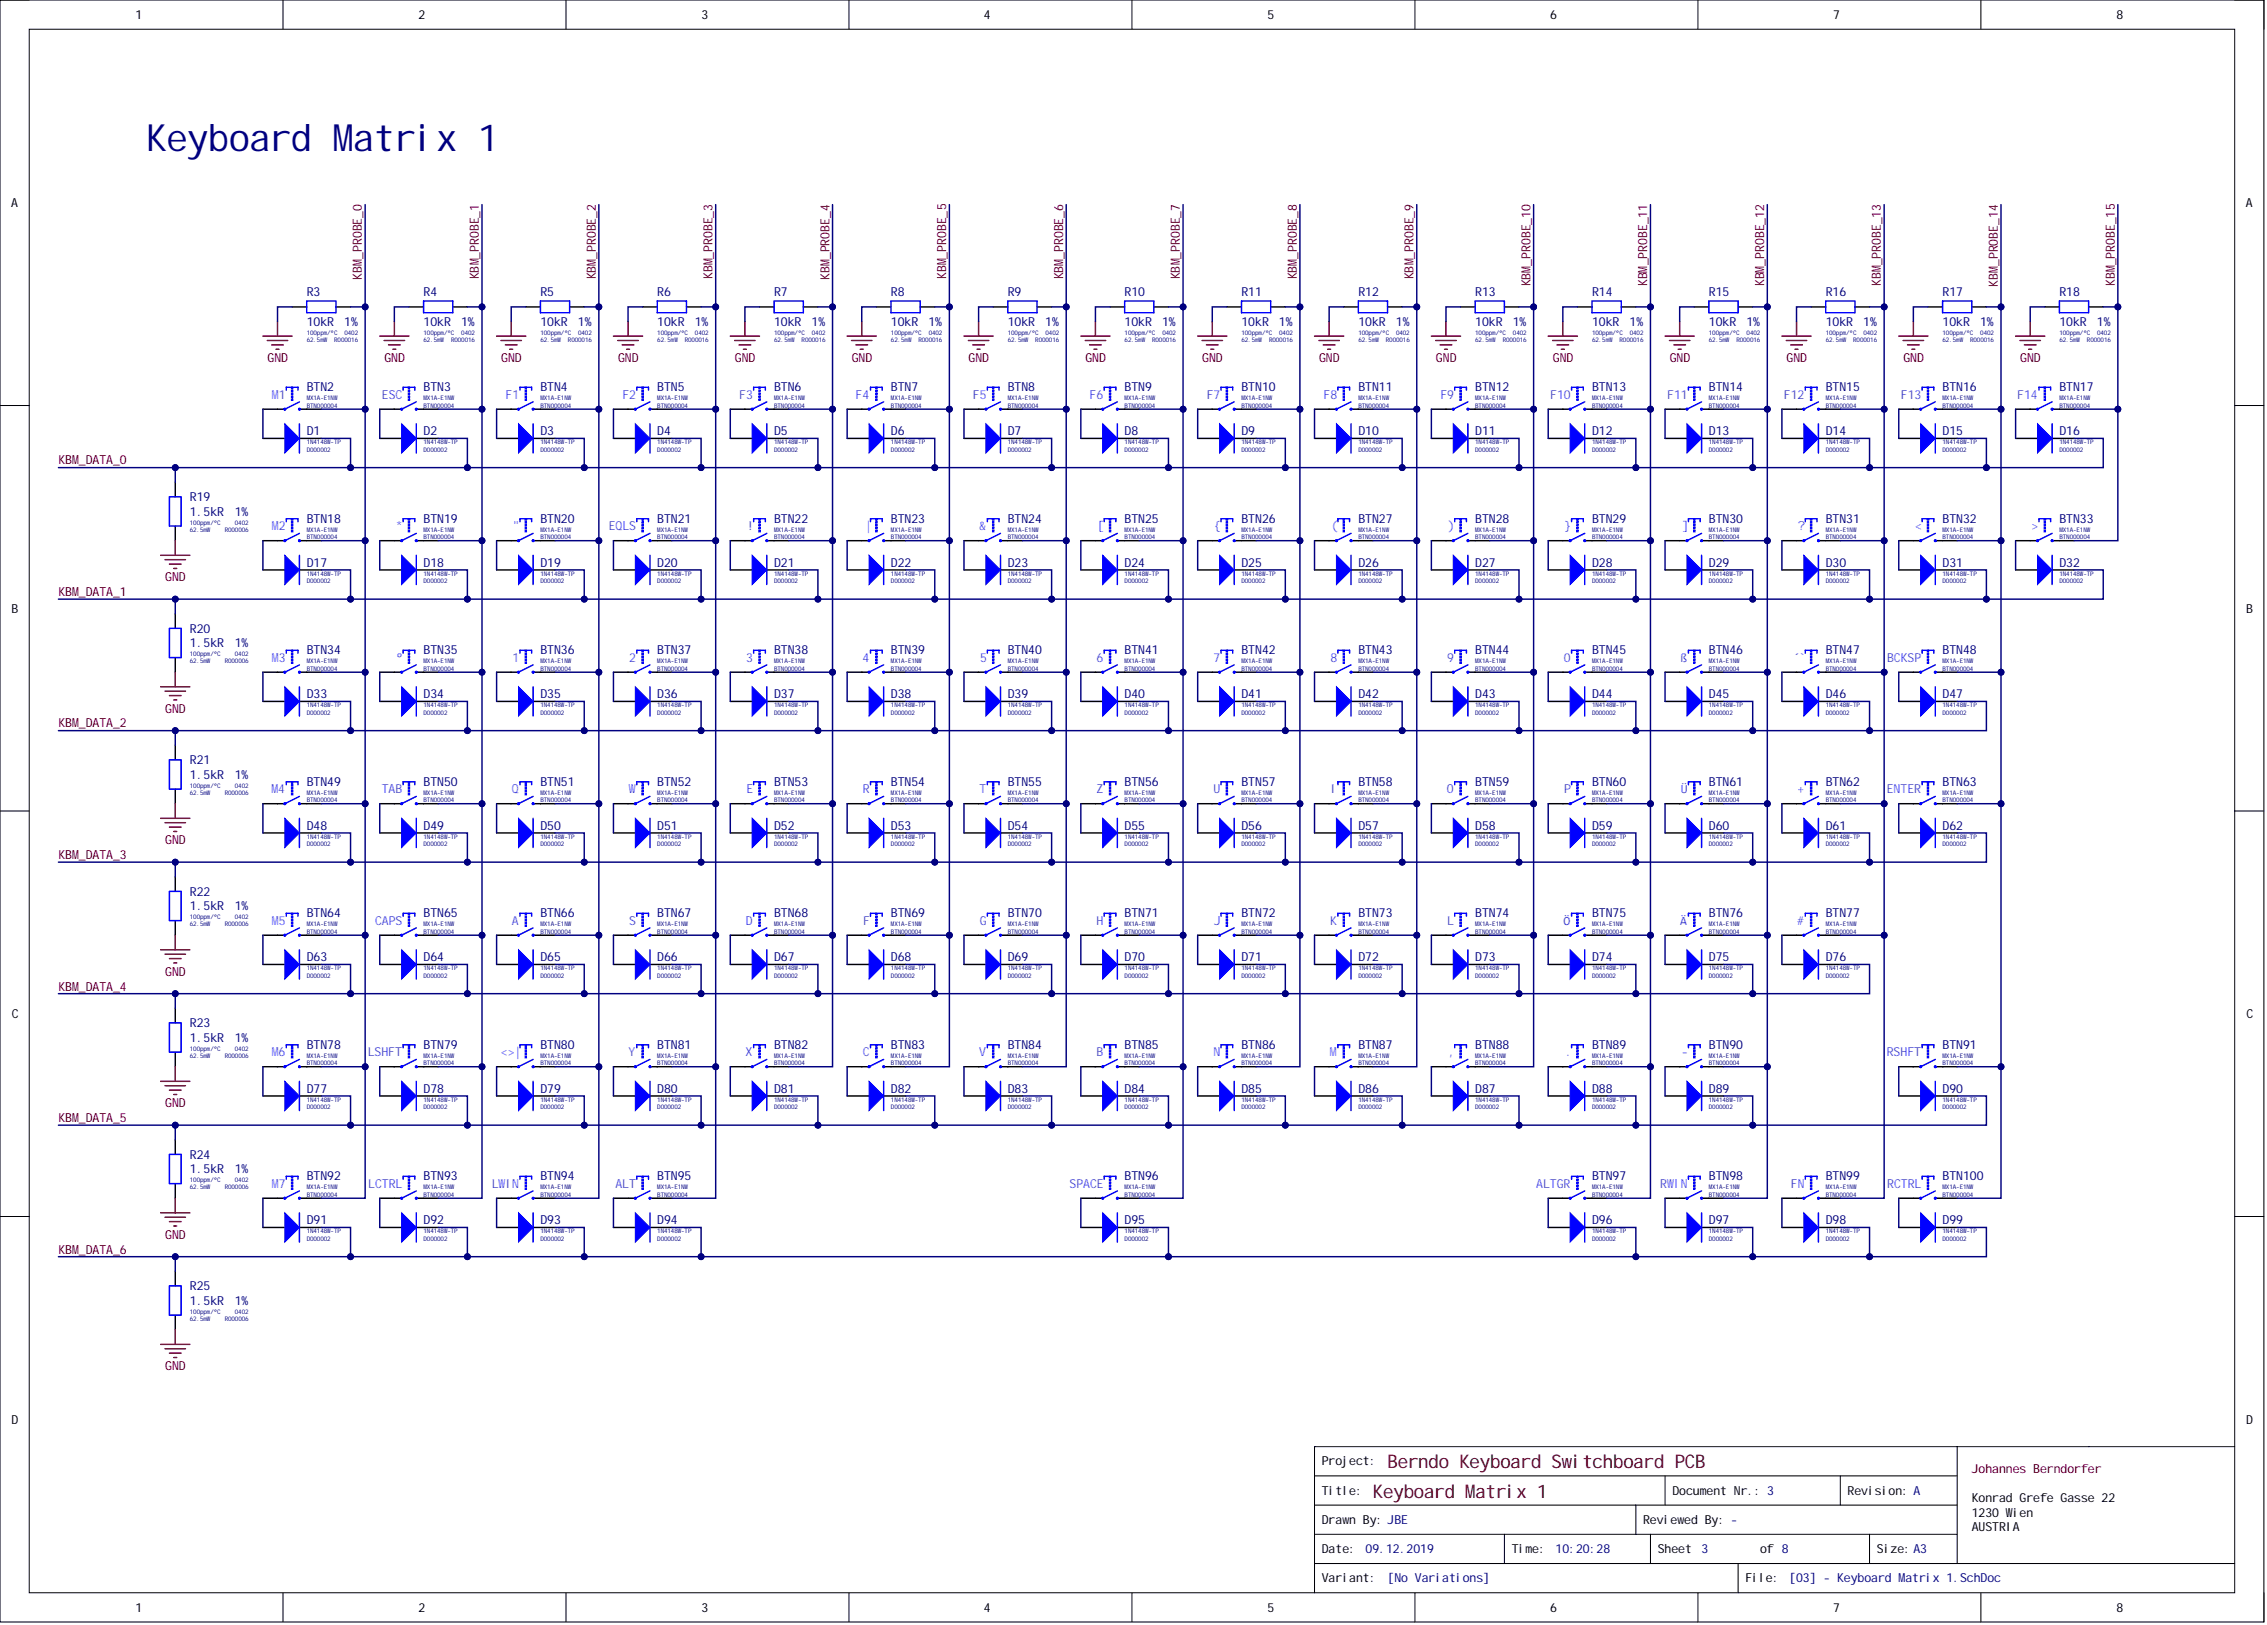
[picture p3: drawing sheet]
<svg xmlns="http://www.w3.org/2000/svg" width="393mm" height="282mm" viewBox="0 0 393 282" stroke-linecap="round" stroke-linejoin="round" font-family="sans-serif">
<defs><g id="words">
<text font-size="6.5" fill="#000080" x="25.3" y="26.2">Keyboard Matrix 1</text>
<g font-size="3.3" fill="#5b0f00">
<text x="240.8" y="254.7">Berndo Keyboard Switchboard PCB</text>
<text x="238.2" y="259.8">Keyboard Matrix 1</text>
</g>
<g font-size="2.2">
<text x="23.5" y="3.3">1</text>
<text x="72.6" y="3.3">2</text>
<text x="121.7" y="3.3">3</text>
<text x="170.7" y="3.3">4</text>
<text x="219.9" y="3.3">5</text>
<text x="269" y="3.3">6</text>
<text x="318.1" y="3.3">7</text>
<text x="367.2" y="3.3">8</text>
<text x="1.9" y="35.9">A</text>
<text x="389.7" y="35.9">A</text>
<text x="2" y="106.2">B</text>
<text x="389.7" y="106.2">B</text>
<text x="2" y="176.6">C</text>
<text x="389.8" y="176.6">C</text>
<text x="2" y="246.9">D</text>
<text x="389.7" y="246.9">D</text>
<text x="229.4" y="254.2">Project:</text>
<text x="229.4" y="259.3">Title:</text>
<text x="290.2" y="259.3">Document Nr.: 3</text>
<text x="320.6" y="259.3">Revision: A</text>
<text x="342.1" y="260.5">Konrad Grefe Gasse 22</text>
<text x="342.1" y="263.1">1230 Wien</text>
<text x="229.4" y="269.4">Date:</text>
<text x="229.4" y="264.3">Drawn By: JBE</text>
<text x="262.3" y="269.4">Time:</text>
<text x="285.1" y="264.3">Reviewed By: -</text>
<text x="287.6" y="269.4">Sheet</text>
<text x="305.4" y="269.4">of 8</text>
<text x="325.7" y="269.4">Size: A3</text>
<text x="342.1" y="265.6">AUSTRIA</text>
<text x="229.4" y="274.5">Variant:</text>
<text x="302.8" y="274.5">File:</text>
<text x="23.5" y="279.5">1</text>
<text x="72.6" y="279.5">2</text>
<text x="121.7" y="279.5">3</text>
<text x="170.7" y="279.5">4</text>
<text x="219.9" y="279.5">5</text>
<text x="269" y="279.5">6</text>
<text x="318.1" y="279.5">7</text>
<text x="367.2" y="279.5">8</text>
</g>
<g font-size="2.2" fill="#000080">
<text x="53.2" y="51.4">R3</text>
<text x="73.5" y="51.4">R4</text>
<text x="93.8" y="51.4">R5</text>
<text x="114" y="51.4">R6</text>
<text x="134.3" y="51.4">R7</text>
<text x="154.6" y="51.4">R8</text>
<text x="174.9" y="51.4">R9</text>
<text x="195.1" y="51.4">R10</text>
<text x="215.4" y="51.4">R11</text>
<text x="235.7" y="51.4">R12</text>
<text x="256" y="51.4">R13</text>
<text x="276.2" y="51.4">R14</text>
<text x="296.5" y="51.4">R15</text>
<text x="316.8" y="51.4">R16</text>
<text x="337.1" y="51.4">R17</text>
<text x="357.3" y="51.4">R18</text>
<text x="53.2" y="56.5">10kR</text>
<text x="59.7" y="56.5">1%</text>
<text x="73.5" y="56.5">10kR</text>
<text x="80" y="56.5">1%</text>
<text x="93.8" y="56.5">10kR</text>
<text x="100.3" y="56.5">1%</text>
<text x="114" y="56.5">10kR</text>
<text x="120.5" y="56.5">1%</text>
<text x="134.3" y="56.5">10kR</text>
<text x="140.8" y="56.5">1%</text>
<text x="154.6" y="56.5">10kR</text>
<text x="161.1" y="56.5">1%</text>
<text x="174.9" y="56.5">10kR</text>
<text x="181.4" y="56.5">1%</text>
<text x="195.1" y="56.5">10kR</text>
<text x="201.6" y="56.5">1%</text>
<text x="215.4" y="56.5">10kR</text>
<text x="221.9" y="56.5">1%</text>
<text x="235.7" y="56.5">10kR</text>
<text x="242.2" y="56.5">1%</text>
<text x="256" y="56.5">10kR</text>
<text x="262.5" y="56.5">1%</text>
<text x="276.2" y="56.5">10kR</text>
<text x="282.7" y="56.5">1%</text>
<text x="296.5" y="56.5">10kR</text>
<text x="303" y="56.5">1%</text>
<text x="316.8" y="56.5">10kR</text>
<text x="323.3" y="56.5">1%</text>
<text x="337.1" y="56.5">10kR</text>
<text x="343.6" y="56.5">1%</text>
<text x="357.3" y="56.5">10kR</text>
<text x="363.8" y="56.5">1%</text>
<text x="53.2" y="67.9">BTN2</text>
<text x="73.5" y="67.9">BTN3</text>
<text x="93.8" y="67.9">BTN4</text>
<text x="114" y="67.9">BTN5</text>
<text x="134.3" y="67.9">BTN6</text>
<text x="154.6" y="67.9">BTN7</text>
<text x="174.9" y="67.9">BTN8</text>
<text x="195.1" y="67.9">BTN9</text>
<text x="215.4" y="67.9">BTN10</text>
<text x="235.7" y="67.9">BTN11</text>
<text x="256" y="67.9">BTN12</text>
<text x="276.2" y="67.9">BTN13</text>
<text x="296.5" y="67.9">BTN14</text>
<text x="316.8" y="67.9">BTN15</text>
<text x="337.1" y="67.9">BTN16</text>
<text x="357.3" y="67.9">BTN17</text>
<text x="53.2" y="75.5">D1</text>
<text x="73.5" y="75.5">D2</text>
<text x="93.8" y="75.5">D3</text>
<text x="114" y="75.5">D4</text>
<text x="134.3" y="75.5">D5</text>
<text x="154.6" y="75.5">D6</text>
<text x="174.9" y="75.5">D7</text>
<text x="195.1" y="75.5">D8</text>
<text x="215.4" y="75.5">D9</text>
<text x="235.7" y="75.5">D10</text>
<text x="256" y="75.5">D11</text>
<text x="276.2" y="75.5">D12</text>
<text x="296.5" y="75.5">D13</text>
<text x="316.8" y="75.5">D14</text>
<text x="337.1" y="75.5">D15</text>
<text x="357.3" y="75.5">D16</text>
<text x="32.9" y="89.4">1.5kR</text>
<text x="32.9" y="86.9">R19</text>
<text x="40.7" y="89.4">1%</text>
<text x="53.2" y="90.7">BTN18</text>
<text x="73.5" y="90.7">BTN19</text>
<text x="93.8" y="90.7">BTN20</text>
<text x="114" y="90.7">BTN21</text>
<text x="134.3" y="90.7">BTN22</text>
<text x="154.6" y="90.7">BTN23</text>
<text x="174.9" y="90.7">BTN24</text>
<text x="195.1" y="90.7">BTN25</text>
<text x="215.4" y="90.7">BTN26</text>
<text x="235.7" y="90.7">BTN27</text>
<text x="256" y="90.7">BTN28</text>
<text x="276.2" y="90.7">BTN29</text>
<text x="296.5" y="90.7">BTN30</text>
<text x="316.8" y="90.7">BTN31</text>
<text x="337.1" y="90.7">BTN32</text>
<text x="357.3" y="90.7">BTN33</text>
<text x="53.2" y="98.3">D17</text>
<text x="73.5" y="98.3">D18</text>
<text x="93.8" y="98.3">D19</text>
<text x="114" y="98.3">D20</text>
<text x="134.3" y="98.3">D21</text>
<text x="154.6" y="98.3">D22</text>
<text x="174.9" y="98.3">D23</text>
<text x="195.1" y="98.3">D24</text>
<text x="215.4" y="98.3">D25</text>
<text x="235.7" y="98.3">D26</text>
<text x="256" y="98.3">D27</text>
<text x="276.2" y="98.3">D28</text>
<text x="296.5" y="98.3">D29</text>
<text x="316.8" y="98.3">D30</text>
<text x="337.1" y="98.3">D31</text>
<text x="357.3" y="98.3">D32</text>
<text x="32.9" y="112.2">1.5kR</text>
<text x="32.9" y="109.7">R20</text>
<text x="40.7" y="112.2">1%</text>
<text x="53.2" y="113.5">BTN34</text>
<text x="73.5" y="113.5">BTN35</text>
<text x="93.8" y="113.5">BTN36</text>
<text x="114" y="113.5">BTN37</text>
<text x="134.3" y="113.5">BTN38</text>
<text x="154.6" y="113.5">BTN39</text>
<text x="174.9" y="113.5">BTN40</text>
<text x="195.1" y="113.5">BTN41</text>
<text x="215.4" y="113.5">BTN42</text>
<text x="235.7" y="113.5">BTN43</text>
<text x="256" y="113.5">BTN44</text>
<text x="276.2" y="113.5">BTN45</text>
<text x="296.5" y="113.5">BTN46</text>
<text x="316.8" y="113.5">BTN47</text>
<text x="337.1" y="113.5">BTN48</text>
<text x="53.2" y="121.1">D33</text>
<text x="73.5" y="121.1">D34</text>
<text x="93.8" y="121.1">D35</text>
<text x="114" y="121.1">D36</text>
<text x="134.3" y="121.1">D37</text>
<text x="154.6" y="121.1">D38</text>
<text x="174.9" y="121.1">D39</text>
<text x="195.1" y="121.1">D40</text>
<text x="215.4" y="121.1">D41</text>
<text x="235.7" y="121.1">D42</text>
<text x="256" y="121.1">D43</text>
<text x="276.2" y="121.1">D44</text>
<text x="296.5" y="121.1">D45</text>
<text x="316.8" y="121.1">D46</text>
<text x="337.1" y="121.1">D47</text>
<text x="32.9" y="135.1">1.5kR</text>
<text x="32.9" y="132.5">R21</text>
<text x="40.7" y="135.1">1%</text>
<text x="53.2" y="136.3">BTN49</text>
<text x="73.5" y="136.3">BTN50</text>
<text x="93.8" y="136.3">BTN51</text>
<text x="114" y="136.3">BTN52</text>
<text x="134.3" y="136.3">BTN53</text>
<text x="154.6" y="136.3">BTN54</text>
<text x="174.9" y="136.3">BTN55</text>
<text x="195.1" y="136.3">BTN56</text>
<text x="215.4" y="136.3">BTN57</text>
<text x="235.7" y="136.3">BTN58</text>
<text x="256" y="136.3">BTN59</text>
<text x="276.2" y="136.3">BTN60</text>
<text x="296.5" y="136.3">BTN61</text>
<text x="316.8" y="136.3">BTN62</text>
<text x="337.1" y="136.3">BTN63</text>
<text x="53.2" y="143.9">D48</text>
<text x="73.5" y="143.9">D49</text>
<text x="93.8" y="143.9">D50</text>
<text x="114" y="143.9">D51</text>
<text x="134.3" y="143.9">D52</text>
<text x="154.6" y="143.9">D53</text>
<text x="174.9" y="143.9">D54</text>
<text x="195.1" y="143.9">D55</text>
<text x="215.4" y="143.9">D56</text>
<text x="235.7" y="143.9">D57</text>
<text x="256" y="143.9">D58</text>
<text x="276.2" y="143.9">D59</text>
<text x="296.5" y="143.9">D60</text>
<text x="316.8" y="143.9">D61</text>
<text x="337.1" y="143.9">D62</text>
<text x="32.9" y="155.3">R22</text>
<text x="32.9" y="157.9">1.5kR</text>
<text x="40.7" y="157.9">1%</text>
<text x="53.2" y="159.1">BTN64</text>
<text x="73.5" y="159.1">BTN65</text>
<text x="93.8" y="159.1">BTN66</text>
<text x="114" y="159.1">BTN67</text>
<text x="134.3" y="159.1">BTN68</text>
<text x="154.6" y="159.1">BTN69</text>
<text x="174.9" y="159.1">BTN70</text>
<text x="195.1" y="159.1">BTN71</text>
<text x="215.4" y="159.1">BTN72</text>
<text x="235.7" y="159.1">BTN73</text>
<text x="256" y="159.1">BTN74</text>
<text x="276.2" y="159.1">BTN75</text>
<text x="296.5" y="159.1">BTN76</text>
<text x="316.8" y="159.1">BTN77</text>
<text x="53.2" y="166.7">D63</text>
<text x="73.5" y="166.7">D64</text>
<text x="93.8" y="166.7">D65</text>
<text x="114" y="166.7">D66</text>
<text x="134.3" y="166.7">D67</text>
<text x="154.6" y="166.7">D68</text>
<text x="174.9" y="166.7">D69</text>
<text x="195.1" y="166.7">D70</text>
<text x="215.4" y="166.7">D71</text>
<text x="235.7" y="166.7">D72</text>
<text x="256" y="166.7">D73</text>
<text x="276.2" y="166.7">D74</text>
<text x="296.5" y="166.7">D75</text>
<text x="316.8" y="166.7">D76</text>
<text x="32.9" y="178.1">R23</text>
<text x="32.9" y="180.7">1.5kR</text>
<text x="40.7" y="180.7">1%</text>
<text x="53.2" y="181.9">BTN78</text>
<text x="73.5" y="181.9">BTN79</text>
<text x="93.8" y="181.9">BTN80</text>
<text x="114" y="181.9">BTN81</text>
<text x="134.3" y="181.9">BTN82</text>
<text x="154.6" y="181.9">BTN83</text>
<text x="174.9" y="181.9">BTN84</text>
<text x="195.1" y="181.9">BTN85</text>
<text x="215.4" y="181.9">BTN86</text>
<text x="235.7" y="181.9">BTN87</text>
<text x="256" y="181.9">BTN88</text>
<text x="276.2" y="181.9">BTN89</text>
<text x="296.5" y="181.9">BTN90</text>
<text x="337.1" y="181.9">BTN91</text>
<text x="53.2" y="189.6">D77</text>
<text x="73.5" y="189.6">D78</text>
<text x="93.8" y="189.6">D79</text>
<text x="114" y="189.6">D80</text>
<text x="134.3" y="189.6">D81</text>
<text x="154.6" y="189.6">D82</text>
<text x="174.9" y="189.6">D83</text>
<text x="195.1" y="189.6">D84</text>
<text x="215.4" y="189.6">D85</text>
<text x="235.7" y="189.6">D86</text>
<text x="256" y="189.6">D87</text>
<text x="276.2" y="189.6">D88</text>
<text x="296.5" y="189.6">D89</text>
<text x="337.1" y="189.6">D90</text>
<text x="32.9" y="203.5">1.5kR</text>
<text x="32.9" y="201">R24</text>
<text x="40.7" y="203.5">1%</text>
<text x="53.2" y="204.8">BTN92</text>
<text x="73.5" y="204.8">BTN93</text>
<text x="93.8" y="204.8">BTN94</text>
<text x="114" y="204.8">BTN95</text>
<text x="195.1" y="204.8">BTN96</text>
<text x="276.2" y="204.8">BTN97</text>
<text x="296.5" y="204.8">BTN98</text>
<text x="316.8" y="204.8">BTN99</text>
<text x="337.1" y="204.8">BTN100</text>
<text x="53.2" y="212.4">D91</text>
<text x="73.5" y="212.4">D92</text>
<text x="93.8" y="212.4">D93</text>
<text x="114" y="212.4">D94</text>
<text x="195.1" y="212.4">D95</text>
<text x="276.2" y="212.4">D96</text>
<text x="296.5" y="212.4">D97</text>
<text x="316.8" y="212.4">D98</text>
<text x="337.1" y="212.4">D99</text>
<text x="32.9" y="226.3">1.5kR</text>
<text x="32.9" y="223.8">R25</text>
<text x="40.7" y="226.3">1%</text>
<text x="237" y="269.4">09.12.2019</text>
<text x="269.9" y="269.4">10:20:28</text>
<text x="295.2" y="269.4">3</text>
<text x="240.8" y="274.5">[No Variations]</text>
<text x="310.4" y="274.5">[03] - Keyboard Matrix 1.SchDoc</text>
</g>
<g font-size="2.2" fill="#800000">
<text x="62.8" y="48.5" transform="rotate(-90 62.8 48.5)">KBM_PROBE_0</text>
<text x="83.1" y="48.5" transform="rotate(-90 83.1 48.5)">KBM_PROBE_1</text>
<text x="103.4" y="48.5" transform="rotate(-90 103.4 48.5)">KBM_PROBE_2</text>
<text x="123.6" y="48.4" transform="rotate(-90 123.6 48.4)">KBM_PROBE_3</text>
<text x="143.9" y="48.5" transform="rotate(-90 143.9 48.5)">KBM_PROBE_4</text>
<text x="164.2" y="48.4" transform="rotate(-90 164.2 48.4)">KBM_PROBE_5</text>
<text x="184.5" y="48.5" transform="rotate(-90 184.5 48.5)">KBM_PROBE_6</text>
<text x="204.7" y="48.5" transform="rotate(-90 204.7 48.5)">KBM_PROBE_7</text>
<text x="225" y="48.5" transform="rotate(-90 225 48.5)">KBM_PROBE_8</text>
<text x="245.3" y="48.5" transform="rotate(-90 245.3 48.5)">KBM_PROBE_9</text>
<text x="265.5" y="49.7" transform="rotate(-90 265.5 49.7)">KBM_PROBE_10</text>
<text x="285.8" y="49.6" transform="rotate(-90 285.8 49.6)">KBM_PROBE_11</text>
<text x="306.1" y="49.6" transform="rotate(-90 306.1 49.6)">KBM_PROBE_12</text>
<text x="326.4" y="49.6" transform="rotate(-90 326.4 49.6)">KBM_PROBE_13</text>
<text x="346.6" y="49.7" transform="rotate(-90 346.6 49.7)">KBM_PROBE_14</text>
<text x="366.9" y="49.6" transform="rotate(-90 366.9 49.6)">KBM_PROBE_15</text>
<text x="46.4" y="62.8">GND</text>
<text x="66.7" y="62.8">GND</text>
<text x="87" y="62.8">GND</text>
<text x="107.2" y="62.8">GND</text>
<text x="127.5" y="62.8">GND</text>
<text x="147.8" y="62.8">GND</text>
<text x="168.1" y="62.8">GND</text>
<text x="188.3" y="62.8">GND</text>
<text x="208.6" y="62.8">GND</text>
<text x="228.9" y="62.8">GND</text>
<text x="249.2" y="62.8">GND</text>
<text x="269.4" y="62.8">GND</text>
<text x="289.7" y="62.8">GND</text>
<text x="310" y="62.8">GND</text>
<text x="330.3" y="62.8">GND</text>
<text x="350.5" y="62.8">GND</text>
<text x="10.1" y="80.6">KBM_DATA_0</text>
<text x="28.7" y="100.8">GND</text>
<text x="10.1" y="103.4">KBM_DATA_1</text>
<text x="28.7" y="123.7">GND</text>
<text x="10.1" y="126.2">KBM_DATA_2</text>
<text x="10.1" y="149">KBM_DATA_3</text>
<text x="28.7" y="146.5">GND</text>
<text x="10.1" y="171.8">KBM_DATA_4</text>
<text x="28.7" y="169.3">GND</text>
<text x="10.1" y="194.6">KBM_DATA_5</text>
<text x="28.7" y="192.1">GND</text>
<text x="28.7" y="214.9">GND</text>
<text x="10.1" y="217.4">KBM_DATA_6</text>
<text x="28.7" y="237.7">GND</text>
</g>
<g font-size="2.2" fill="#90f">
<text x="47.2" y="69.2">M1</text>
<text x="66.3" y="69.2">ESC</text>
<text x="87.7" y="69.2">F1</text>
<text x="108" y="69.2">F2</text>
<text x="128.3" y="69.2">F3</text>
<text x="148.5" y="69.2">F4</text>
<text x="168.8" y="69.2">F5</text>
<text x="189.1" y="69.2">F6</text>
<text x="209.4" y="69.2">F7</text>
<text x="229.6" y="69.2">F8</text>
<text x="249.9" y="69.2">F9</text>
<text x="269" y="69.2">F10</text>
<text x="289.3" y="69.2">F11</text>
<text x="309.5" y="69.2">F12</text>
<text x="329.8" y="69.2">F13</text>
<text x="350" y="69.2">F14</text>
<text x="47.2" y="92">M2</text>
<text x="68.7" y="92">*</text>
<text x="89" y="92">&quot;</text>
<text x="105.6" y="92">EQLS</text>
<text x="129.8" y="92">!</text>
<text x="150.1" y="92">|</text>
<text x="169.9" y="92">&amp;</text>
<text x="190.4" y="92">[</text>
<text x="210.7" y="92">{</text>
<text x="231" y="92">(</text>
<text x="251.3" y="92">)</text>
<text x="271.4" y="92">}</text>
<text x="291.9" y="92">]</text>
<text x="312" y="92">?</text>
<text x="332.3" y="92">&lt;</text>
<text x="352.5" y="92">&gt;</text>
<text x="47.2" y="114.8">M3</text>
<text x="68.7" y="114.8">°</text>
<text x="88.9" y="114.8">1</text>
<text x="109.2" y="114.8">2</text>
<text x="129.5" y="114.8">3</text>
<text x="149.6" y="114.8">4</text>
<text x="170" y="114.8">5</text>
<text x="190.2" y="114.8">6</text>
<text x="210.6" y="114.8">7</text>
<text x="230.8" y="114.8">8</text>
<text x="251.1" y="114.8">9</text>
<text x="271.3" y="114.8">0</text>
<text x="291.6" y="114.8">ß</text>
<text x="311.1" y="114.8">´`</text>
<text x="327.4" y="114.8">BCKSP</text>
<text x="47.1" y="137.6">M4</text>
<text x="66.2" y="137.6">TAB</text>
<text x="88.8" y="137.6">Q</text>
<text x="109.1" y="137.6">W</text>
<text x="129.5" y="137.6">E</text>
<text x="149.7" y="137.6">R</text>
<text x="170" y="137.6">T</text>
<text x="190.3" y="137.6">Z</text>
<text x="210.6" y="137.6">U</text>
<text x="230.9" y="137.6">I</text>
<text x="251" y="137.6">O</text>
<text x="271.4" y="137.6">P</text>
<text x="291.7" y="137.6">Ü</text>
<text x="311.9" y="137.6">+</text>
<text x="327.4" y="137.6">ENTER</text>
<text x="47.2" y="160.4">M5</text>
<text x="65.1" y="160.4">CAPS</text>
<text x="88.8" y="160.4">A</text>
<text x="109.2" y="160.4">S</text>
<text x="129.4" y="160.4">D</text>
<text x="149.8" y="160.4">F</text>
<text x="170" y="160.4">G</text>
<text x="190.3" y="160.4">H</text>
<text x="210.7" y="160.4">J</text>
<text x="230.8" y="160.4">K</text>
<text x="251.1" y="160.4">L</text>
<text x="271.3" y="160.4">Ö</text>
<text x="291.5" y="160.4">Ä</text>
<text x="311.8" y="160.4">#</text>
<text x="47.1" y="183.2">M6</text>
<text x="63.8" y="183.2">LSHFT</text>
<text x="86.9" y="183.2">&lt;&gt;|</text>
<text x="109.1" y="183.2">Y</text>
<text x="129.3" y="183.2">X</text>
<text x="149.7" y="183.2">C</text>
<text x="169.9" y="183.2">V</text>
<text x="190.3" y="183.2">B</text>
<text x="210.6" y="183.2">N</text>
<text x="230.7" y="183.2">M</text>
<text x="251.4" y="183.2">,</text>
<text x="271.7" y="183.2">.</text>
<text x="291.8" y="183.2">-</text>
<text x="327.4" y="183.2">RSHFT</text>
<text x="47.2" y="206">M7</text>
<text x="63.9" y="206">LCTRL</text>
<text x="85.3" y="206">LWIN</text>
<text x="106.8" y="206">ALT</text>
<text x="185.6" y="206">SPACE</text>
<text x="266.6" y="206">ALTGR</text>
<text x="288.1" y="206">RWIN</text>
<text x="310.7" y="206">FN</text>
<text x="327.5" y="206">RCTRL</text>
</g>
<text font-size="2.2" fill="#600" x="342.1" y="255.5">Johannes Berndorfer</text>
<g font-size="1.1" fill="#000080">
<text x="53.2" y="58">100ppm/°C</text>
<text x="53.2" y="59.3">62.5mW R000016</text>
<text x="59.8" y="58">0402</text>
<text x="73.5" y="58">100ppm/°C</text>
<text x="73.5" y="59.3">62.5mW R000016</text>
<text x="80" y="58">0402</text>
<text x="93.8" y="58">100ppm/°C</text>
<text x="93.8" y="59.3">62.5mW R000016</text>
<text x="100.3" y="58">0402</text>
<text x="114" y="58">100ppm/°C</text>
<text x="114" y="59.3">62.5mW R000016</text>
<text x="120.6" y="58">0402</text>
<text x="134.3" y="58">100ppm/°C</text>
<text x="134.3" y="59.3">62.5mW R000016</text>
<text x="140.9" y="58">0402</text>
<text x="154.6" y="58">100ppm/°C</text>
<text x="154.6" y="59.3">62.5mW R000016</text>
<text x="161.1" y="58">0402</text>
<text x="174.9" y="58">100ppm/°C</text>
<text x="174.9" y="59.3">62.5mW R000016</text>
<text x="181.4" y="58">0402</text>
<text x="195.1" y="58">100ppm/°C</text>
<text x="195.1" y="59.3">62.5mW R000016</text>
<text x="201.7" y="58">0402</text>
<text x="215.4" y="58">100ppm/°C</text>
<text x="215.4" y="59.3">62.5mW R000016</text>
<text x="222" y="58">0402</text>
<text x="235.7" y="58">100ppm/°C</text>
<text x="235.7" y="59.3">62.5mW R000016</text>
<text x="242.2" y="58">0402</text>
<text x="256" y="58">100ppm/°C</text>
<text x="256" y="59.3">62.5mW R000016</text>
<text x="262.5" y="58">0402</text>
<text x="276.2" y="58">100ppm/°C</text>
<text x="276.2" y="59.3">62.5mW R000016</text>
<text x="282.8" y="58">0402</text>
<text x="296.5" y="58">100ppm/°C</text>
<text x="296.5" y="59.3">62.5mW R000016</text>
<text x="303.1" y="58">0402</text>
<text x="316.8" y="58">100ppm/°C</text>
<text x="316.8" y="59.3">62.5mW R000016</text>
<text x="323.3" y="58">0402</text>
<text x="337.1" y="58">100ppm/°C</text>
<text x="337.1" y="59.3">62.5mW R000016</text>
<text x="343.6" y="58">0402</text>
<text x="357.3" y="58">100ppm/°C</text>
<text x="357.3" y="59.3">62.5mW R000016</text>
<text x="363.9" y="58">0402</text>
<text x="53.2" y="70.7">BTN000004</text>
<text x="53.2" y="69.5">MX1A-E1NW</text>
<text x="73.5" y="70.7">BTN000004</text>
<text x="73.5" y="69.5">MX1A-E1NW</text>
<text x="93.8" y="70.7">BTN000004</text>
<text x="93.8" y="69.5">MX1A-E1NW</text>
<text x="114" y="70.7">BTN000004</text>
<text x="114" y="69.5">MX1A-E1NW</text>
<text x="134.3" y="70.7">BTN000004</text>
<text x="134.3" y="69.5">MX1A-E1NW</text>
<text x="154.6" y="70.7">BTN000004</text>
<text x="154.6" y="69.5">MX1A-E1NW</text>
<text x="174.9" y="70.7">BTN000004</text>
<text x="174.9" y="69.5">MX1A-E1NW</text>
<text x="195.1" y="70.7">BTN000004</text>
<text x="195.1" y="69.5">MX1A-E1NW</text>
<text x="215.4" y="70.7">BTN000004</text>
<text x="215.4" y="69.5">MX1A-E1NW</text>
<text x="235.7" y="70.7">BTN000004</text>
<text x="235.7" y="69.5">MX1A-E1NW</text>
<text x="256" y="70.7">BTN000004</text>
<text x="256" y="69.5">MX1A-E1NW</text>
<text x="276.2" y="70.7">BTN000004</text>
<text x="276.2" y="69.5">MX1A-E1NW</text>
<text x="296.5" y="70.7">BTN000004</text>
<text x="296.5" y="69.5">MX1A-E1NW</text>
<text x="316.8" y="70.7">BTN000004</text>
<text x="316.8" y="69.5">MX1A-E1NW</text>
<text x="337.1" y="70.7">BTN000004</text>
<text x="337.1" y="69.5">MX1A-E1NW</text>
<text x="357.3" y="70.7">BTN000004</text>
<text x="357.3" y="69.5">MX1A-E1NW</text>
<text x="53.2" y="77.1">1N4148W-TP</text>
<text x="73.5" y="77.1">1N4148W-TP</text>
<text x="93.8" y="77.1">1N4148W-TP</text>
<text x="114" y="77.1">1N4148W-TP</text>
<text x="134.3" y="77.1">1N4148W-TP</text>
<text x="154.6" y="77.1">1N4148W-TP</text>
<text x="174.9" y="77.1">1N4148W-TP</text>
<text x="195.1" y="77.1">1N4148W-TP</text>
<text x="215.4" y="77.1">1N4148W-TP</text>
<text x="235.7" y="77.1">1N4148W-TP</text>
<text x="256" y="77.1">1N4148W-TP</text>
<text x="276.2" y="77.1">1N4148W-TP</text>
<text x="296.5" y="77.1">1N4148W-TP</text>
<text x="316.8" y="77.1">1N4148W-TP</text>
<text x="337.1" y="77.1">1N4148W-TP</text>
<text x="357.3" y="77.1">1N4148W-TP</text>
<text x="53.2" y="78.3">D000002</text>
<text x="73.5" y="78.3">D000002</text>
<text x="93.8" y="78.3">D000002</text>
<text x="114" y="78.3">D000002</text>
<text x="134.3" y="78.3">D000002</text>
<text x="154.6" y="78.3">D000002</text>
<text x="174.9" y="78.3">D000002</text>
<text x="195.1" y="78.3">D000002</text>
<text x="215.4" y="78.3">D000002</text>
<text x="235.7" y="78.3">D000002</text>
<text x="256" y="78.3">D000002</text>
<text x="276.2" y="78.3">D000002</text>
<text x="296.5" y="78.3">D000002</text>
<text x="316.8" y="78.3">D000002</text>
<text x="337.1" y="78.3">D000002</text>
<text x="357.3" y="78.3">D000002</text>
<text x="32.9" y="91">100ppm/°C</text>
<text x="32.9" y="92.3">62.5mW</text>
<text x="39" y="92.3">R000006</text>
<text x="40.8" y="91">0402</text>
<text x="53.2" y="93.5">BTN000004</text>
<text x="53.2" y="92.3">MX1A-E1NW</text>
<text x="73.5" y="93.5">BTN000004</text>
<text x="73.5" y="92.3">MX1A-E1NW</text>
<text x="93.8" y="93.5">BTN000004</text>
<text x="93.8" y="92.3">MX1A-E1NW</text>
<text x="114" y="93.5">BTN000004</text>
<text x="114" y="92.3">MX1A-E1NW</text>
<text x="134.3" y="93.5">BTN000004</text>
<text x="134.3" y="92.3">MX1A-E1NW</text>
<text x="154.6" y="93.5">BTN000004</text>
<text x="154.6" y="92.3">MX1A-E1NW</text>
<text x="174.9" y="93.5">BTN000004</text>
<text x="174.9" y="92.3">MX1A-E1NW</text>
<text x="195.1" y="93.5">BTN000004</text>
<text x="195.1" y="92.3">MX1A-E1NW</text>
<text x="215.4" y="93.5">BTN000004</text>
<text x="215.4" y="92.3">MX1A-E1NW</text>
<text x="235.7" y="93.5">BTN000004</text>
<text x="235.7" y="92.3">MX1A-E1NW</text>
<text x="256" y="93.5">BTN000004</text>
<text x="256" y="92.3">MX1A-E1NW</text>
<text x="276.2" y="93.5">BTN000004</text>
<text x="276.2" y="92.3">MX1A-E1NW</text>
<text x="296.5" y="93.5">BTN000004</text>
<text x="296.5" y="92.3">MX1A-E1NW</text>
<text x="316.8" y="93.5">BTN000004</text>
<text x="316.8" y="92.3">MX1A-E1NW</text>
<text x="337.1" y="93.5">BTN000004</text>
<text x="337.1" y="92.3">MX1A-E1NW</text>
<text x="357.3" y="93.5">BTN000004</text>
<text x="357.3" y="92.3">MX1A-E1NW</text>
<text x="53.2" y="101.1">D000002</text>
<text x="53.2" y="99.9">1N4148W-TP</text>
<text x="73.5" y="101.1">D000002</text>
<text x="73.5" y="99.9">1N4148W-TP</text>
<text x="93.8" y="101.1">D000002</text>
<text x="93.8" y="99.9">1N4148W-TP</text>
<text x="114" y="101.1">D000002</text>
<text x="114" y="99.9">1N4148W-TP</text>
<text x="134.3" y="101.1">D000002</text>
<text x="134.3" y="99.9">1N4148W-TP</text>
<text x="154.6" y="101.1">D000002</text>
<text x="154.6" y="99.9">1N4148W-TP</text>
<text x="174.9" y="101.1">D000002</text>
<text x="174.9" y="99.9">1N4148W-TP</text>
<text x="195.1" y="101.1">D000002</text>
<text x="195.1" y="99.9">1N4148W-TP</text>
<text x="215.4" y="101.1">D000002</text>
<text x="215.4" y="99.9">1N4148W-TP</text>
<text x="235.7" y="101.1">D000002</text>
<text x="235.7" y="99.9">1N4148W-TP</text>
<text x="256" y="101.1">D000002</text>
<text x="256" y="99.9">1N4148W-TP</text>
<text x="276.2" y="101.1">D000002</text>
<text x="276.2" y="99.9">1N4148W-TP</text>
<text x="296.5" y="101.1">D000002</text>
<text x="296.5" y="99.9">1N4148W-TP</text>
<text x="316.8" y="101.1">D000002</text>
<text x="316.8" y="99.9">1N4148W-TP</text>
<text x="337.1" y="101.1">D000002</text>
<text x="337.1" y="99.9">1N4148W-TP</text>
<text x="357.3" y="101.1">D000002</text>
<text x="357.3" y="99.9">1N4148W-TP</text>
<text x="32.9" y="113.8">100ppm/°C</text>
<text x="40.8" y="113.8">0402</text>
<text x="32.9" y="115.1">62.5mW</text>
<text x="39" y="115.1">R000006</text>
<text x="53.2" y="116.3">BTN000004</text>
<text x="53.2" y="115.1">MX1A-E1NW</text>
<text x="73.5" y="116.3">BTN000004</text>
<text x="73.5" y="115.1">MX1A-E1NW</text>
<text x="93.8" y="116.3">BTN000004</text>
<text x="93.8" y="115.1">MX1A-E1NW</text>
<text x="114" y="116.3">BTN000004</text>
<text x="114" y="115.1">MX1A-E1NW</text>
<text x="134.3" y="116.3">BTN000004</text>
<text x="134.3" y="115.1">MX1A-E1NW</text>
<text x="154.6" y="116.3">BTN000004</text>
<text x="154.6" y="115.1">MX1A-E1NW</text>
<text x="174.9" y="116.3">BTN000004</text>
<text x="174.9" y="115.1">MX1A-E1NW</text>
<text x="195.1" y="116.3">BTN000004</text>
<text x="195.1" y="115.1">MX1A-E1NW</text>
<text x="215.4" y="116.3">BTN000004</text>
<text x="215.4" y="115.1">MX1A-E1NW</text>
<text x="235.7" y="116.3">BTN000004</text>
<text x="235.7" y="115.1">MX1A-E1NW</text>
<text x="256" y="116.3">BTN000004</text>
<text x="256" y="115.1">MX1A-E1NW</text>
<text x="276.2" y="116.3">BTN000004</text>
<text x="276.2" y="115.1">MX1A-E1NW</text>
<text x="296.5" y="116.3">BTN000004</text>
<text x="296.5" y="115.1">MX1A-E1NW</text>
<text x="316.8" y="116.3">BTN000004</text>
<text x="316.8" y="115.1">MX1A-E1NW</text>
<text x="337.1" y="116.3">BTN000004</text>
<text x="337.1" y="115.1">MX1A-E1NW</text>
<text x="53.2" y="123.9">D000002</text>
<text x="53.2" y="122.7">1N4148W-TP</text>
<text x="73.5" y="123.9">D000002</text>
<text x="73.5" y="122.7">1N4148W-TP</text>
<text x="93.8" y="123.9">D000002</text>
<text x="93.8" y="122.7">1N4148W-TP</text>
<text x="114" y="123.9">D000002</text>
<text x="114" y="122.7">1N4148W-TP</text>
<text x="134.3" y="123.9">D000002</text>
<text x="134.3" y="122.7">1N4148W-TP</text>
<text x="154.6" y="123.9">D000002</text>
<text x="154.6" y="122.7">1N4148W-TP</text>
<text x="174.9" y="123.9">D000002</text>
<text x="174.9" y="122.7">1N4148W-TP</text>
<text x="195.1" y="123.9">D000002</text>
<text x="195.1" y="122.7">1N4148W-TP</text>
<text x="215.4" y="123.9">D000002</text>
<text x="215.4" y="122.7">1N4148W-TP</text>
<text x="235.7" y="123.9">D000002</text>
<text x="235.7" y="122.7">1N4148W-TP</text>
<text x="256" y="123.9">D000002</text>
<text x="256" y="122.7">1N4148W-TP</text>
<text x="276.2" y="123.9">D000002</text>
<text x="276.2" y="122.7">1N4148W-TP</text>
<text x="296.5" y="123.9">D000002</text>
<text x="296.5" y="122.7">1N4148W-TP</text>
<text x="316.8" y="123.9">D000002</text>
<text x="316.8" y="122.7">1N4148W-TP</text>
<text x="337.1" y="123.9">D000002</text>
<text x="337.1" y="122.7">1N4148W-TP</text>
<text x="32.9" y="136.6">100ppm/°C</text>
<text x="32.9" y="137.9">62.5mW</text>
<text x="39" y="137.9">R000006</text>
<text x="40.8" y="136.6">0402</text>
<text x="53.2" y="137.9">MX1A-E1NW</text>
<text x="73.5" y="137.9">MX1A-E1NW</text>
<text x="93.8" y="137.9">MX1A-E1NW</text>
<text x="114" y="137.9">MX1A-E1NW</text>
<text x="134.3" y="137.9">MX1A-E1NW</text>
<text x="154.6" y="137.9">MX1A-E1NW</text>
<text x="174.9" y="137.9">MX1A-E1NW</text>
<text x="195.1" y="137.9">MX1A-E1NW</text>
<text x="215.4" y="137.9">MX1A-E1NW</text>
<text x="235.7" y="137.9">MX1A-E1NW</text>
<text x="256" y="137.9">MX1A-E1NW</text>
<text x="276.2" y="137.9">MX1A-E1NW</text>
<text x="296.5" y="137.9">MX1A-E1NW</text>
<text x="316.8" y="137.9">MX1A-E1NW</text>
<text x="337.1" y="137.9">MX1A-E1NW</text>
<text x="53.2" y="139.2">BTN000004</text>
<text x="73.5" y="139.2">BTN000004</text>
<text x="93.8" y="139.2">BTN000004</text>
<text x="114" y="139.2">BTN000004</text>
<text x="134.3" y="139.2">BTN000004</text>
<text x="154.6" y="139.2">BTN000004</text>
<text x="174.9" y="139.2">BTN000004</text>
<text x="195.1" y="139.2">BTN000004</text>
<text x="215.4" y="139.2">BTN000004</text>
<text x="235.7" y="139.2">BTN000004</text>
<text x="256" y="139.2">BTN000004</text>
<text x="276.2" y="139.2">BTN000004</text>
<text x="296.5" y="139.2">BTN000004</text>
<text x="316.8" y="139.2">BTN000004</text>
<text x="337.1" y="139.2">BTN000004</text>
<text x="53.2" y="146.8">D000002</text>
<text x="53.2" y="145.5">1N4148W-TP</text>
<text x="73.5" y="146.8">D000002</text>
<text x="73.5" y="145.5">1N4148W-TP</text>
<text x="93.8" y="146.8">D000002</text>
<text x="93.8" y="145.5">1N4148W-TP</text>
<text x="114" y="146.8">D000002</text>
<text x="114" y="145.5">1N4148W-TP</text>
<text x="134.3" y="146.8">D000002</text>
<text x="134.3" y="145.5">1N4148W-TP</text>
<text x="154.6" y="146.8">D000002</text>
<text x="154.6" y="145.5">1N4148W-TP</text>
<text x="174.9" y="146.8">D000002</text>
<text x="174.9" y="145.5">1N4148W-TP</text>
<text x="195.1" y="146.8">D000002</text>
<text x="195.1" y="145.5">1N4148W-TP</text>
<text x="215.4" y="146.8">D000002</text>
<text x="215.4" y="145.5">1N4148W-TP</text>
<text x="235.7" y="146.8">D000002</text>
<text x="235.7" y="145.5">1N4148W-TP</text>
<text x="256" y="146.8">D000002</text>
<text x="256" y="145.5">1N4148W-TP</text>
<text x="276.2" y="146.8">D000002</text>
<text x="276.2" y="145.5">1N4148W-TP</text>
<text x="296.5" y="146.8">D000002</text>
<text x="296.5" y="145.5">1N4148W-TP</text>
<text x="316.8" y="146.8">D000002</text>
<text x="316.8" y="145.5">1N4148W-TP</text>
<text x="337.1" y="146.8">D000002</text>
<text x="337.1" y="145.5">1N4148W-TP</text>
<text x="32.9" y="159.4">100ppm/°C</text>
<text x="32.9" y="160.7">62.5mW</text>
<text x="39" y="160.7">R000006</text>
<text x="40.8" y="159.4">0402</text>
<text x="53.2" y="162">BTN000004</text>
<text x="53.2" y="160.7">MX1A-E1NW</text>
<text x="73.5" y="162">BTN000004</text>
<text x="73.5" y="160.7">MX1A-E1NW</text>
<text x="93.8" y="162">BTN000004</text>
<text x="93.8" y="160.7">MX1A-E1NW</text>
<text x="114" y="162">BTN000004</text>
<text x="114" y="160.7">MX1A-E1NW</text>
<text x="134.3" y="162">BTN000004</text>
<text x="134.3" y="160.7">MX1A-E1NW</text>
<text x="154.6" y="162">BTN000004</text>
<text x="154.6" y="160.7">MX1A-E1NW</text>
<text x="174.9" y="162">BTN000004</text>
<text x="174.9" y="160.7">MX1A-E1NW</text>
<text x="195.1" y="162">BTN000004</text>
<text x="195.1" y="160.7">MX1A-E1NW</text>
<text x="215.4" y="162">BTN000004</text>
<text x="215.4" y="160.7">MX1A-E1NW</text>
<text x="235.7" y="162">BTN000004</text>
<text x="235.7" y="160.7">MX1A-E1NW</text>
<text x="256" y="162">BTN000004</text>
<text x="256" y="160.7">MX1A-E1NW</text>
<text x="276.2" y="162">BTN000004</text>
<text x="276.2" y="160.7">MX1A-E1NW</text>
<text x="296.5" y="162">BTN000004</text>
<text x="296.5" y="160.7">MX1A-E1NW</text>
<text x="316.8" y="162">BTN000004</text>
<text x="316.8" y="160.7">MX1A-E1NW</text>
<text x="53.2" y="169.6">D000002</text>
<text x="53.2" y="168.3">1N4148W-TP</text>
<text x="73.5" y="169.6">D000002</text>
<text x="73.5" y="168.3">1N4148W-TP</text>
<text x="93.8" y="169.6">D000002</text>
<text x="93.8" y="168.3">1N4148W-TP</text>
<text x="114" y="169.6">D000002</text>
<text x="114" y="168.3">1N4148W-TP</text>
<text x="134.3" y="169.6">D000002</text>
<text x="134.3" y="168.3">1N4148W-TP</text>
<text x="154.6" y="169.6">D000002</text>
<text x="154.6" y="168.3">1N4148W-TP</text>
<text x="174.9" y="169.6">D000002</text>
<text x="174.9" y="168.3">1N4148W-TP</text>
<text x="195.1" y="169.6">D000002</text>
<text x="195.1" y="168.3">1N4148W-TP</text>
<text x="215.4" y="169.6">D000002</text>
<text x="215.4" y="168.3">1N4148W-TP</text>
<text x="235.7" y="169.6">D000002</text>
<text x="235.7" y="168.3">1N4148W-TP</text>
<text x="256" y="169.6">D000002</text>
<text x="256" y="168.3">1N4148W-TP</text>
<text x="276.2" y="169.6">D000002</text>
<text x="276.2" y="168.3">1N4148W-TP</text>
<text x="296.5" y="169.6">D000002</text>
<text x="296.5" y="168.3">1N4148W-TP</text>
<text x="316.8" y="169.6">D000002</text>
<text x="316.8" y="168.3">1N4148W-TP</text>
<text x="32.9" y="182.2">100ppm/°C</text>
<text x="32.9" y="183.5">62.5mW</text>
<text x="39" y="183.5">R000006</text>
<text x="40.8" y="182.2">0402</text>
<text x="53.2" y="184.8">BTN000004</text>
<text x="53.2" y="183.5">MX1A-E1NW</text>
<text x="73.5" y="184.8">BTN000004</text>
<text x="73.5" y="183.5">MX1A-E1NW</text>
<text x="93.8" y="184.8">BTN000004</text>
<text x="93.8" y="183.5">MX1A-E1NW</text>
<text x="114" y="184.8">BTN000004</text>
<text x="114" y="183.5">MX1A-E1NW</text>
<text x="134.3" y="184.8">BTN000004</text>
<text x="134.3" y="183.5">MX1A-E1NW</text>
<text x="154.6" y="184.8">BTN000004</text>
<text x="154.6" y="183.5">MX1A-E1NW</text>
<text x="174.9" y="184.8">BTN000004</text>
<text x="174.9" y="183.5">MX1A-E1NW</text>
<text x="195.1" y="184.8">BTN000004</text>
<text x="195.1" y="183.5">MX1A-E1NW</text>
<text x="215.4" y="184.8">BTN000004</text>
<text x="215.4" y="183.5">MX1A-E1NW</text>
<text x="235.7" y="184.8">BTN000004</text>
<text x="235.7" y="183.5">MX1A-E1NW</text>
<text x="256" y="184.8">BTN000004</text>
<text x="256" y="183.5">MX1A-E1NW</text>
<text x="276.2" y="184.8">BTN000004</text>
<text x="276.2" y="183.5">MX1A-E1NW</text>
<text x="296.5" y="184.8">BTN000004</text>
<text x="296.5" y="183.5">MX1A-E1NW</text>
<text x="337.1" y="184.8">BTN000004</text>
<text x="337.1" y="183.5">MX1A-E1NW</text>
<text x="53.2" y="191.1">1N4148W-TP</text>
<text x="73.5" y="191.1">1N4148W-TP</text>
<text x="93.8" y="191.1">1N4148W-TP</text>
<text x="114" y="191.1">1N4148W-TP</text>
<text x="134.3" y="191.1">1N4148W-TP</text>
<text x="154.6" y="191.1">1N4148W-TP</text>
<text x="174.9" y="191.1">1N4148W-TP</text>
<text x="195.1" y="191.1">1N4148W-TP</text>
<text x="215.4" y="191.1">1N4148W-TP</text>
<text x="235.7" y="191.1">1N4148W-TP</text>
<text x="256" y="191.1">1N4148W-TP</text>
<text x="276.2" y="191.1">1N4148W-TP</text>
<text x="296.5" y="191.1">1N4148W-TP</text>
<text x="337.1" y="191.1">1N4148W-TP</text>
<text x="53.2" y="192.4">D000002</text>
<text x="73.5" y="192.4">D000002</text>
<text x="93.8" y="192.4">D000002</text>
<text x="114" y="192.4">D000002</text>
<text x="134.3" y="192.4">D000002</text>
<text x="154.6" y="192.4">D000002</text>
<text x="174.9" y="192.4">D000002</text>
<text x="195.1" y="192.4">D000002</text>
<text x="215.4" y="192.4">D000002</text>
<text x="235.7" y="192.4">D000002</text>
<text x="256" y="192.4">D000002</text>
<text x="276.2" y="192.4">D000002</text>
<text x="296.5" y="192.4">D000002</text>
<text x="337.1" y="192.4">D000002</text>
<text x="32.9" y="205.1">100ppm/°C</text>
<text x="32.9" y="206.3">62.5mW</text>
<text x="39" y="206.3">R000006</text>
<text x="40.8" y="205.1">0402</text>
<text x="53.2" y="207.6">BTN000004</text>
<text x="53.2" y="206.3">MX1A-E1NW</text>
<text x="73.5" y="207.6">BTN000004</text>
<text x="73.5" y="206.3">MX1A-E1NW</text>
<text x="93.8" y="207.6">BTN000004</text>
<text x="93.8" y="206.3">MX1A-E1NW</text>
<text x="114" y="207.6">BTN000004</text>
<text x="114" y="206.3">MX1A-E1NW</text>
<text x="195.1" y="207.6">BTN000004</text>
<text x="195.1" y="206.3">MX1A-E1NW</text>
<text x="276.2" y="207.6">BTN000004</text>
<text x="276.2" y="206.3">MX1A-E1NW</text>
<text x="296.5" y="207.6">BTN000004</text>
<text x="296.5" y="206.3">MX1A-E1NW</text>
<text x="316.8" y="207.6">BTN000004</text>
<text x="316.8" y="206.3">MX1A-E1NW</text>
<text x="337.1" y="207.6">BTN000004</text>
<text x="337.1" y="206.3">MX1A-E1NW</text>
<text x="53.2" y="215.2">D000002</text>
<text x="53.2" y="213.9">1N4148W-TP</text>
<text x="73.5" y="215.2">D000002</text>
<text x="73.5" y="213.9">1N4148W-TP</text>
<text x="93.8" y="215.2">D000002</text>
<text x="93.8" y="213.9">1N4148W-TP</text>
<text x="114" y="215.2">D000002</text>
<text x="114" y="213.9">1N4148W-TP</text>
<text x="195.1" y="215.2">D000002</text>
<text x="195.1" y="213.9">1N4148W-TP</text>
<text x="276.2" y="215.2">D000002</text>
<text x="276.2" y="213.9">1N4148W-TP</text>
<text x="296.5" y="215.2">D000002</text>
<text x="296.5" y="213.9">1N4148W-TP</text>
<text x="316.8" y="215.2">D000002</text>
<text x="316.8" y="213.9">1N4148W-TP</text>
<text x="337.1" y="215.2">D000002</text>
<text x="337.1" y="213.9">1N4148W-TP</text>
<text x="32.9" y="227.9">100ppm/°C</text>
<text x="40.8" y="227.9">0402</text>
<text x="32.9" y="229.1">62.5mW</text>
<text x="39" y="229.1">R000006</text>
</g>
</g></defs>
<g fill="none" stroke="#000" stroke-width=".17">
<path d="M0 0h392.8v281.3h-392.8zM0 0h5.1M5.1 5.1h382.6v271.2h-382.6zM49.1 0v5.1M98.2 0v5.1M147.3 0v5.1M196.4 0v5.1M245.5 0v5.1M294.6 0v5.1M343.7 0v5.1M387.7 0h5.1v5.1M0 70.3h5.1"/>
<path d="M387.7 70.3h5.1M0 140.7h5.1M387.7 140.7h5.1M0 211h5.1M387.7 211h5.1M228.1 256h111.5M288.9 256v5.1M319.3 256v5.1M339.6 250.9v20.3M387.7 250.9h-159.6v25.4M49.1 276.3v5M98.2 276.3v5"/>
<path d="M147.3 276.3v5M196.4 276.3v5M228.1 271.2h159.6M228.1 266.1h111.5M228.1 261.1h111.5M245.5 276.3v5M261 266.1v5.1M283.8 261.1v5M286.4 266.1v5.1M294.6 276.3v5M301.6 271.2v5.1M324.4 266.1v5.1"/>
<path d="M343.7 276.3v5M392.8 276.3v5"/>
</g>
<path d="M45.6 71h3.8M45.6 76h3.8M52 71h3.8M52 76h3.8" fill="none" stroke="#000" stroke-width=".25"/>
<g fill="none" stroke="#00f" stroke-width=".25">
<path d="M49.7 67.7v-.5h2v.5M52 69.7l-2.6 1.3"/>
<circle cx="49.4" cy="71" r=".13"/>
<circle cx="52" cy="71" r=".13"/>
</g>
<path d="M50.6 67.2h.2v.2h-.2zM50.6 67.7h.2v.2h-.2zM50.6 68.2h.2v.2h-.2zM50.6 68.7h.2v.2h-.2zM50.6 69.2h.2v.3h-.2z" fill="#00f" stroke="#00f" stroke-width=".17"/>
<path d="M49.4 73.5l2.6 2.5-2.6 2.6z" fill="#00f"/>
<path d="M49.4 73.5l2.6 2.5-2.6 2.6z" fill="none" stroke="#00f" stroke-width=".17"/>
<g fill="none" stroke="#00f" stroke-width=".25">
<path d="M52 73.5v5.1M29.4 86.2h2v5.1h-2zM49.7 90.5v-.5h2v.5M52 92.5l-2.6 1.3"/>
<circle cx="49.4" cy="93.8" r=".13"/>
<circle cx="52" cy="93.8" r=".13"/>
</g>
<path d="M30.4 83.6v2.6M30.4 91.3v2.5M45.6 93.8h3.8M45.6 98.9h3.8M52 93.8h3.8M52 98.9h3.8" fill="none" stroke="#000" stroke-width=".25"/>
<path d="M27.9 96.3h5M28.6 97.1h3.6M29.4 97.8h2M30.2 98.6h.5M30.4 93.8v2.5" fill="none" stroke="#800000" stroke-width=".25"/>
<path d="M50.6 90h.2v.2h-.2zM50.6 90.5h.2v.2h-.2zM50.6 91h.2v.3h-.2zM50.6 91.5h.2v.3h-.2zM50.6 92h.2v.3h-.2z" fill="#00f" stroke="#00f" stroke-width=".17"/>
<path d="M49.4 96.3l2.6 2.6-2.6 2.5z" fill="#00f"/>
<path d="M49.4 96.3l2.6 2.6-2.6 2.5z" fill="none" stroke="#00f" stroke-width=".17"/>
<g fill="none" stroke="#00f" stroke-width=".25">
<path d="M52 96.3v5.1M29.4 109h2v5.1h-2zM49.7 113.3v-.5h2v.5M52 115.3l-2.6 1.3"/>
<circle cx="49.4" cy="116.6" r=".13"/>
<circle cx="52" cy="116.6" r=".13"/>
</g>
<path d="M30.4 106.5v2.5M30.4 114.1v2.5M45.6 116.6h3.8M52 116.6h3.8M45.6 121.7h3.8M52 121.7h3.8" fill="none" stroke="#000" stroke-width=".25"/>
<path d="M27.9 119.1h5M28.6 119.9h3.6M30.4 116.6v2.5M29.4 120.7h2M30.2 121.4h.5" fill="none" stroke="#800000" stroke-width=".25"/>
<path d="M50.6 112.8h.2v.2h-.2zM50.6 113.3h.2v.3h-.2zM50.6 113.8h.2v.3h-.2zM50.6 114.3h.2v.3h-.2zM50.6 114.8h.2v.3h-.2z" fill="#00f" stroke="#00f" stroke-width=".17"/>
<path d="M49.4 119.1l2.6 2.6-2.6 2.5z" fill="#00f"/>
<path d="M49.4 119.1l2.6 2.6-2.6 2.5z" fill="none" stroke="#00f" stroke-width=".17"/>
<g fill="none" stroke="#00f" stroke-width=".25">
<path d="M52 119.1v5.1M29.4 131.8h2v5.1h-2zM49.7 136.1v-.5h2v.5M52 138.1l-2.6 1.3"/>
<circle cx="49.4" cy="139.4" r=".13"/>
<circle cx="52" cy="139.4" r=".13"/>
</g>
<path d="M30.4 129.3v2.5M30.4 136.9v2.5M45.6 139.4h3.8M52 139.4h3.8M45.6 144.5h3.8M52 144.5h3.8" fill="none" stroke="#000" stroke-width=".25"/>
<path d="M30.4 139.4v2.5M27.9 141.9h5M28.6 142.7h3.6M29.4 143.5h2M30.2 144.2h.5" fill="none" stroke="#800000" stroke-width=".25"/>
<path d="M50.6 135.6h.2v.3h-.2zM50.6 136.1h.2v.3h-.2zM50.6 136.6h.2v.3h-.2zM50.6 137.1h.2v.3h-.2zM50.6 137.6h.2v.3h-.2z" fill="#00f" stroke="#00f" stroke-width=".17"/>
<path d="M49.4 141.9l2.6 2.6-2.6 2.5z" fill="#00f"/>
<path d="M49.4 141.9l2.6 2.6-2.6 2.5z" fill="none" stroke="#00f" stroke-width=".17"/>
<g fill="none" stroke="#00f" stroke-width=".25">
<path d="M29.4 154.6h2v5.1h-2zM49.7 158.9v-.5h2v.5M52 141.9v5.1M52 161l-2.6 1.2"/>
<circle cx="49.4" cy="162.2" r=".13"/>
<circle cx="52" cy="162.2" r=".13"/>
</g>
<path d="M30.4 152.1v2.5M30.4 159.7v2.5M45.6 162.2h3.8M45.6 167.3h3.8M52 162.2h3.8M52 167.3h3.8" fill="none" stroke="#000" stroke-width=".25"/>
<path d="M27.9 164.8h5M28.6 165.5h3.6M29.4 166.3h2M30.2 167h.5M30.4 162.2v2.6" fill="none" stroke="#800000" stroke-width=".25"/>
<path d="M50.6 158.4h.2v.3h-.2zM50.6 158.9h.2v.3h-.2zM50.6 159.4h.2v.3h-.2zM50.6 159.9h.2v.3h-.2zM50.6 160.4h.2v.3h-.2z" fill="#00f" stroke="#00f" stroke-width=".17"/>
<path d="M49.4 164.8l2.6 2.5-2.6 2.5z" fill="#00f"/>
<path d="M49.4 164.8l2.6 2.5-2.6 2.5z" fill="none" stroke="#00f" stroke-width=".17"/>
<g fill="none" stroke="#00f" stroke-width=".25">
<path d="M29.4 177.4h2v5.1h-2zM52 164.8v5M49.7 181.7v-.5h2v.5M52 183.8l-2.6 1.2"/>
<circle cx="49.4" cy="185" r=".13"/>
<circle cx="52" cy="185" r=".13"/>
</g>
<path d="M30.4 174.9v2.5M30.4 182.5v2.5M45.6 185h3.8M45.6 190.1h3.8M52 185h3.8M52 190.1h3.8" fill="none" stroke="#000" stroke-width=".25"/>
<path d="M27.9 187.6h5M28.6 188.3h3.6M29.4 189.1h2M30.2 189.8h.5M30.4 185v2.6" fill="none" stroke="#800000" stroke-width=".25"/>
<path d="M50.6 181.2h.2v.3h-.2zM50.6 181.7h.2v.3h-.2zM50.6 182.2h.2v.3h-.2zM50.6 182.8h.2v.2h-.2zM50.6 183.3h.2v.2h-.2z" fill="#00f" stroke="#00f" stroke-width=".17"/>
<path d="M49.4 187.6l2.6 2.5-2.6 2.5z" fill="#00f"/>
<path d="M49.4 187.6l2.6 2.5-2.6 2.5z" fill="none" stroke="#00f" stroke-width=".17"/>
<g fill="none" stroke="#00f" stroke-width=".25">
<path d="M52 187.6v5M29.4 200.2h2v5.1h-2zM49.7 204.5v-.5h2v.5M52 206.6l-2.6 1.2"/>
<circle cx="49.4" cy="207.8" r=".13"/>
<circle cx="52" cy="207.8" r=".13"/>
</g>
<path d="M30.4 197.7v2.5M30.4 205.3v2.5M45.6 207.8h3.8M45.6 212.9h3.8M52 207.8h3.8M52 212.9h3.8" fill="none" stroke="#000" stroke-width=".25"/>
<path d="M27.9 210.4h5M28.6 211.1h3.6M29.4 211.9h2M30.2 212.7h.5M30.4 207.8v2.6" fill="none" stroke="#800000" stroke-width=".25"/>
<path d="M50.6 204h.2v.3h-.2zM50.6 204.5h.2v.3h-.2zM50.6 205.1h.2v.2h-.2zM50.6 205.6h.2v.2h-.2zM50.6 206.1h.2v.2h-.2z" fill="#00f" stroke="#00f" stroke-width=".17"/>
<path d="M49.4 210.4l2.6 2.5-2.6 2.5z" fill="#00f"/>
<path d="M49.4 210.4l2.6 2.5-2.6 2.5z" fill="none" stroke="#00f" stroke-width=".17"/>
<g fill="none" stroke="#00f" stroke-width=".25">
<path d="M69.9 67.7v-.5h2.1v.5M72.2 69.7l-2.5 1.3M52 210.4v5M29.4 223.1h2v5h-2z"/>
<circle cx="69.7" cy="71" r=".13"/>
<circle cx="72.2" cy="71" r=".13"/>
</g>
<path d="M65.9 71h3.8M65.9 76h3.8M72.2 71h3.8M72.2 76h3.8M30.4 220.5v2.6M30.4 228.1v2.6" fill="none" stroke="#000" stroke-width=".25"/>
<path d="M27.9 233.2h5M28.6 234h3.6M29.4 234.7h2M30.2 235.5h.5M30.4 230.7v2.5" fill="none" stroke="#800000" stroke-width=".25"/>
<path d="M70.8 67.2h.3v.2h-.3zM70.8 67.7h.3v.2h-.3zM70.8 68.2h.3v.2h-.3zM70.8 68.7h.3v.2h-.3zM70.8 69.2h.3v.3h-.3z" fill="#00f" stroke="#00f" stroke-width=".17"/>
<path d="M69.7 73.5l2.5 2.5-2.5 2.6z" fill="#00f"/>
<path d="M69.7 73.5l2.5 2.5-2.5 2.6z" fill="none" stroke="#00f" stroke-width=".17"/>
<g fill="none" stroke="#00f" stroke-width=".25">
<path d="M72.2 73.5v5.1M69.9 90.5v-.5h2.1v.5M72.2 92.5l-2.5 1.3"/>
<circle cx="69.7" cy="93.8" r=".13"/>
<circle cx="72.2" cy="93.8" r=".13"/>
</g>
<path d="M65.9 93.8h3.8M65.9 98.9h3.8M72.2 93.8h3.8M72.2 98.9h3.8" fill="none" stroke="#000" stroke-width=".25"/>
<path d="M70.8 90h.3v.2h-.3zM70.8 90.5h.3v.2h-.3zM70.8 91h.3v.3h-.3zM70.8 91.5h.3v.3h-.3zM70.8 92h.3v.3h-.3z" fill="#00f" stroke="#00f" stroke-width=".17"/>
<path d="M69.7 96.3l2.5 2.6-2.5 2.5z" fill="#00f"/>
<path d="M69.7 96.3l2.5 2.6-2.5 2.5z" fill="none" stroke="#00f" stroke-width=".17"/>
<g fill="none" stroke="#00f" stroke-width=".25">
<path d="M72.2 96.3v5.1M69.9 113.3v-.5h2.1v.5M72.2 115.3l-2.5 1.3"/>
<circle cx="69.7" cy="116.6" r=".13"/>
<circle cx="72.2" cy="116.6" r=".13"/>
</g>
<path d="M65.9 116.6h3.8M72.2 116.6h3.8M65.9 121.7h3.8M72.2 121.7h3.8" fill="none" stroke="#000" stroke-width=".25"/>
<path d="M70.8 112.8h.3v.2h-.3zM70.8 113.3h.3v.3h-.3zM70.8 113.8h.3v.3h-.3zM70.8 114.3h.3v.3h-.3zM70.8 114.8h.3v.3h-.3z" fill="#00f" stroke="#00f" stroke-width=".17"/>
<path d="M69.7 119.1l2.5 2.6-2.5 2.5z" fill="#00f"/>
<path d="M69.7 119.1l2.5 2.6-2.5 2.5z" fill="none" stroke="#00f" stroke-width=".17"/>
<g fill="none" stroke="#00f" stroke-width=".25">
<path d="M72.2 119.1v5.1M69.9 136.1v-.5h2.1v.5M72.2 138.1l-2.5 1.3"/>
<circle cx="69.7" cy="139.4" r=".13"/>
<circle cx="72.2" cy="139.4" r=".13"/>
</g>
<path d="M65.9 139.4h3.8M72.2 139.4h3.8M65.9 144.5h3.8M72.2 144.5h3.8" fill="none" stroke="#000" stroke-width=".25"/>
<path d="M70.8 135.6h.3v.3h-.3zM70.8 136.1h.3v.3h-.3zM70.8 136.6h.3v.3h-.3zM70.8 137.1h.3v.3h-.3zM70.8 137.6h.3v.3h-.3z" fill="#00f" stroke="#00f" stroke-width=".17"/>
<path d="M69.7 141.9l2.5 2.6-2.5 2.5z" fill="#00f"/>
<path d="M69.7 141.9l2.5 2.6-2.5 2.5z" fill="none" stroke="#00f" stroke-width=".17"/>
<g fill="none" stroke="#00f" stroke-width=".25">
<path d="M69.9 158.9v-.5h2.1v.5M72.2 141.9v5.1M72.2 161l-2.5 1.2"/>
<circle cx="69.7" cy="162.2" r=".13"/>
<circle cx="72.2" cy="162.2" r=".13"/>
</g>
<path d="M65.9 162.2h3.8M65.9 167.3h3.8M72.2 162.2h3.8M72.2 167.3h3.8" fill="none" stroke="#000" stroke-width=".25"/>
<path d="M70.8 158.4h.3v.3h-.3zM70.8 158.9h.3v.3h-.3zM70.8 159.4h.3v.3h-.3zM70.8 159.9h.3v.3h-.3zM70.8 160.4h.3v.3h-.3z" fill="#00f" stroke="#00f" stroke-width=".17"/>
<path d="M69.7 164.8l2.5 2.5-2.5 2.5z" fill="#00f"/>
<path d="M69.7 164.8l2.5 2.5-2.5 2.5z" fill="none" stroke="#00f" stroke-width=".17"/>
<g fill="none" stroke="#00f" stroke-width=".25">
<path d="M72.2 164.8v5M69.9 181.7v-.5h2.1v.5M72.2 183.8l-2.5 1.2"/>
<circle cx="69.7" cy="185" r=".13"/>
<circle cx="72.2" cy="185" r=".13"/>
</g>
<path d="M65.9 185h3.8M65.9 190.1h3.8M72.2 185h3.8M72.2 190.1h3.8" fill="none" stroke="#000" stroke-width=".25"/>
<path d="M70.8 181.2h.3v.3h-.3zM70.8 181.7h.3v.3h-.3zM70.8 182.2h.3v.3h-.3zM70.8 182.8h.3v.2h-.3zM70.8 183.3h.3v.2h-.3z" fill="#00f" stroke="#00f" stroke-width=".17"/>
<path d="M69.7 187.6l2.5 2.5-2.5 2.5z" fill="#00f"/>
<path d="M69.7 187.6l2.5 2.5-2.5 2.5z" fill="none" stroke="#00f" stroke-width=".17"/>
<g fill="none" stroke="#00f" stroke-width=".25">
<path d="M72.2 187.6v5M69.9 204.5v-.5h2.1v.5M72.2 206.6l-2.5 1.2"/>
<circle cx="69.7" cy="207.8" r=".13"/>
<circle cx="72.2" cy="207.8" r=".13"/>
</g>
<path d="M65.9 207.8h3.8M65.9 212.9h3.8M72.2 207.8h3.8M72.2 212.9h3.8" fill="none" stroke="#000" stroke-width=".25"/>
<path d="M70.8 204h.3v.3h-.3zM70.8 204.5h.3v.3h-.3zM70.8 205.1h.3v.2h-.3zM70.8 205.6h.3v.2h-.3zM70.8 206.1h.3v.2h-.3z" fill="#00f" stroke="#00f" stroke-width=".17"/>
<path d="M69.7 210.4l2.5 2.5-2.5 2.5z" fill="#00f"/>
<path d="M69.7 210.4l2.5 2.5-2.5 2.5z" fill="none" stroke="#00f" stroke-width=".17"/>
<g fill="none" stroke="#00f" stroke-width=".25">
<path d="M90.2 67.7v-.5h2v.5M92.5 69.7l-2.5 1.3M72.2 210.4v5"/>
<circle cx="90" cy="71" r=".13"/>
<circle cx="92.5" cy="71" r=".13"/>
</g>
<path d="M86.2 71h3.8M86.2 76h3.8M92.5 71h3.8M92.5 76h3.8" fill="none" stroke="#000" stroke-width=".25"/>
<path d="M91.1 67.2h.3v.2h-.3zM91.1 67.7h.3v.2h-.3zM91.1 68.2h.3v.2h-.3zM91.1 68.7h.3v.2h-.3zM91.1 69.2h.3v.3h-.3z" fill="#00f" stroke="#00f" stroke-width=".17"/>
<path d="M90 73.5l2.5 2.5-2.5 2.6z" fill="#00f"/>
<path d="M90 73.5l2.5 2.5-2.5 2.6z" fill="none" stroke="#00f" stroke-width=".17"/>
<g fill="none" stroke="#00f" stroke-width=".25">
<path d="M92.5 73.5v5.1M90.2 90.5v-.5h2v.5M92.5 92.5l-2.5 1.3"/>
<circle cx="90" cy="93.8" r=".13"/>
<circle cx="92.5" cy="93.8" r=".13"/>
</g>
<path d="M86.2 93.8h3.8M86.2 98.9h3.8M92.5 93.8h3.8M92.5 98.9h3.8" fill="none" stroke="#000" stroke-width=".25"/>
<path d="M91.1 90h.3v.2h-.3zM91.1 90.5h.3v.2h-.3zM91.1 91h.3v.3h-.3zM91.1 91.5h.3v.3h-.3zM91.1 92h.3v.3h-.3z" fill="#00f" stroke="#00f" stroke-width=".17"/>
<path d="M90 96.3l2.5 2.6-2.5 2.5z" fill="#00f"/>
<path d="M90 96.3l2.5 2.6-2.5 2.5z" fill="none" stroke="#00f" stroke-width=".17"/>
<g fill="none" stroke="#00f" stroke-width=".25">
<path d="M92.5 96.3v5.1M90.2 113.3v-.5h2v.5M92.5 115.3l-2.5 1.3"/>
<circle cx="90" cy="116.6" r=".13"/>
<circle cx="92.5" cy="116.6" r=".13"/>
</g>
<path d="M86.2 116.6h3.8M92.5 116.6h3.8M86.2 121.7h3.8M92.5 121.7h3.8" fill="none" stroke="#000" stroke-width=".25"/>
<path d="M91.1 112.8h.3v.2h-.3zM91.1 113.3h.3v.3h-.3zM91.1 113.8h.3v.3h-.3zM91.1 114.3h.3v.3h-.3zM91.1 114.8h.3v.3h-.3z" fill="#00f" stroke="#00f" stroke-width=".17"/>
<path d="M90 119.1l2.5 2.6-2.5 2.5z" fill="#00f"/>
<path d="M90 119.1l2.5 2.6-2.5 2.5z" fill="none" stroke="#00f" stroke-width=".17"/>
<g fill="none" stroke="#00f" stroke-width=".25">
<path d="M92.5 119.1v5.1M90.2 136.1v-.5h2v.5M92.5 138.1l-2.5 1.3"/>
<circle cx="90" cy="139.4" r=".13"/>
<circle cx="92.5" cy="139.4" r=".13"/>
</g>
<path d="M86.2 139.4h3.8M92.5 139.4h3.8M86.2 144.5h3.8M92.5 144.5h3.8" fill="none" stroke="#000" stroke-width=".25"/>
<path d="M91.1 135.6h.3v.3h-.3zM91.1 136.1h.3v.3h-.3zM91.1 136.6h.3v.3h-.3zM91.1 137.1h.3v.3h-.3zM91.1 137.6h.3v.3h-.3z" fill="#00f" stroke="#00f" stroke-width=".17"/>
<path d="M90 141.9l2.5 2.6-2.5 2.5z" fill="#00f"/>
<path d="M90 141.9l2.5 2.6-2.5 2.5z" fill="none" stroke="#00f" stroke-width=".17"/>
<g fill="none" stroke="#00f" stroke-width=".25">
<path d="M90.2 158.9v-.5h2v.5M92.5 141.9v5.1M92.5 161l-2.5 1.2"/>
<circle cx="90" cy="162.2" r=".13"/>
<circle cx="92.5" cy="162.2" r=".13"/>
</g>
<path d="M86.2 162.2h3.8M86.2 167.3h3.8M92.5 162.2h3.8M92.5 167.3h3.8" fill="none" stroke="#000" stroke-width=".25"/>
<path d="M91.1 158.4h.3v.3h-.3zM91.1 158.9h.3v.3h-.3zM91.1 159.4h.3v.3h-.3zM91.1 159.9h.3v.3h-.3zM91.1 160.4h.3v.3h-.3z" fill="#00f" stroke="#00f" stroke-width=".17"/>
<path d="M90 164.8l2.5 2.5-2.5 2.5z" fill="#00f"/>
<path d="M90 164.8l2.5 2.5-2.5 2.5z" fill="none" stroke="#00f" stroke-width=".17"/>
<g fill="none" stroke="#00f" stroke-width=".25">
<path d="M92.5 164.8v5M90.2 181.7v-.5h2v.5M92.5 183.8l-2.5 1.2"/>
<circle cx="90" cy="185" r=".13"/>
<circle cx="92.5" cy="185" r=".13"/>
</g>
<path d="M86.2 185h3.8M86.2 190.1h3.8M92.5 185h3.8M92.5 190.1h3.8" fill="none" stroke="#000" stroke-width=".25"/>
<path d="M91.1 181.2h.3v.3h-.3zM91.1 181.7h.3v.3h-.3zM91.1 182.2h.3v.3h-.3zM91.1 182.8h.3v.2h-.3zM91.1 183.3h.3v.2h-.3z" fill="#00f" stroke="#00f" stroke-width=".17"/>
<path d="M90 187.6l2.5 2.5-2.5 2.5z" fill="#00f"/>
<path d="M90 187.6l2.5 2.5-2.5 2.5z" fill="none" stroke="#00f" stroke-width=".17"/>
<g fill="none" stroke="#00f" stroke-width=".25">
<path d="M92.5 187.6v5M90.2 204.5v-.5h2v.5M92.5 206.6l-2.5 1.2"/>
<circle cx="90" cy="207.8" r=".13"/>
<circle cx="92.5" cy="207.8" r=".13"/>
</g>
<path d="M86.2 207.8h3.8M86.2 212.9h3.8M92.5 207.8h3.8M92.5 212.9h3.8" fill="none" stroke="#000" stroke-width=".25"/>
<path d="M91.1 204h.3v.3h-.3zM91.1 204.5h.3v.3h-.3zM91.1 205.1h.3v.2h-.3zM91.1 205.6h.3v.2h-.3zM91.1 206.1h.3v.2h-.3z" fill="#00f" stroke="#00f" stroke-width=".17"/>
<path d="M90 210.4l2.5 2.5-2.5 2.5z" fill="#00f"/>
<path d="M90 210.4l2.5 2.5-2.5 2.5z" fill="none" stroke="#00f" stroke-width=".17"/>
<g fill="none" stroke="#00f" stroke-width=".25">
<path d="M110.5 67.7v-.5h2v.5M112.8 69.7l-2.6 1.3M92.5 210.4v5"/>
<circle cx="110.2" cy="71" r=".13"/>
<circle cx="112.8" cy="71" r=".13"/>
</g>
<path d="M106.4 71h3.8M106.4 76h3.8M112.8 71h3.8M112.8 76h3.8" fill="none" stroke="#000" stroke-width=".25"/>
<path d="M111.4 67.2h.2v.2h-.2zM111.4 67.7h.2v.2h-.2zM111.4 68.2h.2v.2h-.2zM111.4 68.7h.2v.2h-.2zM111.4 69.2h.2v.3h-.2z" fill="#00f" stroke="#00f" stroke-width=".17"/>
<path d="M110.2 73.5l2.6 2.5-2.6 2.6z" fill="#00f"/>
<path d="M110.2 73.5l2.6 2.5-2.6 2.6z" fill="none" stroke="#00f" stroke-width=".17"/>
<g fill="none" stroke="#00f" stroke-width=".25">
<path d="M112.8 73.5v5.1M110.5 90.5v-.5h2v.5M112.8 92.5l-2.6 1.3"/>
<circle cx="110.2" cy="93.8" r=".13"/>
<circle cx="112.8" cy="93.8" r=".13"/>
</g>
<path d="M106.4 93.8h3.8M106.4 98.9h3.8M112.8 93.8h3.8M112.8 98.9h3.8" fill="none" stroke="#000" stroke-width=".25"/>
<path d="M111.4 90h.2v.2h-.2zM111.4 90.5h.2v.2h-.2zM111.4 91h.2v.3h-.2zM111.4 91.5h.2v.3h-.2zM111.4 92h.2v.3h-.2z" fill="#00f" stroke="#00f" stroke-width=".17"/>
<path d="M110.2 96.3l2.6 2.6-2.6 2.5z" fill="#00f"/>
<path d="M110.2 96.3l2.6 2.6-2.6 2.5z" fill="none" stroke="#00f" stroke-width=".17"/>
<g fill="none" stroke="#00f" stroke-width=".25">
<path d="M112.8 96.3v5.1M110.5 113.3v-.5h2v.5M112.8 115.3l-2.6 1.3"/>
<circle cx="110.2" cy="116.6" r=".13"/>
<circle cx="112.8" cy="116.6" r=".13"/>
</g>
<path d="M106.4 116.6h3.8M112.8 116.6h3.8M106.4 121.7h3.8M112.8 121.7h3.8" fill="none" stroke="#000" stroke-width=".25"/>
<path d="M111.4 112.8h.2v.2h-.2zM111.4 113.3h.2v.3h-.2zM111.4 113.8h.2v.3h-.2zM111.4 114.3h.2v.3h-.2zM111.4 114.8h.2v.3h-.2z" fill="#00f" stroke="#00f" stroke-width=".17"/>
<path d="M110.2 119.1l2.6 2.6-2.6 2.5z" fill="#00f"/>
<path d="M110.2 119.1l2.6 2.6-2.6 2.5z" fill="none" stroke="#00f" stroke-width=".17"/>
<g fill="none" stroke="#00f" stroke-width=".25">
<path d="M112.8 119.1v5.1M110.5 136.1v-.5h2v.5M112.8 138.1l-2.6 1.3"/>
<circle cx="110.2" cy="139.4" r=".13"/>
<circle cx="112.8" cy="139.4" r=".13"/>
</g>
<path d="M106.4 139.4h3.8M112.8 139.4h3.8M106.4 144.5h3.8M112.8 144.5h3.8" fill="none" stroke="#000" stroke-width=".25"/>
<path d="M111.4 135.6h.2v.3h-.2zM111.4 136.1h.2v.3h-.2zM111.4 136.6h.2v.3h-.2zM111.4 137.1h.2v.3h-.2zM111.4 137.6h.2v.3h-.2z" fill="#00f" stroke="#00f" stroke-width=".17"/>
<path d="M110.2 141.9l2.6 2.6-2.6 2.5z" fill="#00f"/>
<path d="M110.2 141.9l2.6 2.6-2.6 2.5z" fill="none" stroke="#00f" stroke-width=".17"/>
<g fill="none" stroke="#00f" stroke-width=".25">
<path d="M110.5 158.9v-.5h2v.5M112.8 141.9v5.1M112.8 161l-2.6 1.2"/>
<circle cx="110.2" cy="162.2" r=".13"/>
<circle cx="112.8" cy="162.2" r=".13"/>
</g>
<path d="M106.4 162.2h3.8M106.4 167.3h3.8M112.8 162.2h3.8M112.8 167.3h3.8" fill="none" stroke="#000" stroke-width=".25"/>
<path d="M111.4 158.4h.2v.3h-.2zM111.4 158.9h.2v.3h-.2zM111.4 159.4h.2v.3h-.2zM111.4 159.9h.2v.3h-.2zM111.4 160.4h.2v.3h-.2z" fill="#00f" stroke="#00f" stroke-width=".17"/>
<path d="M110.2 164.8l2.6 2.5-2.6 2.5z" fill="#00f"/>
<path d="M110.2 164.8l2.6 2.5-2.6 2.5z" fill="none" stroke="#00f" stroke-width=".17"/>
<g fill="none" stroke="#00f" stroke-width=".25">
<path d="M112.8 164.8v5M110.5 181.7v-.5h2v.5M112.8 183.8l-2.6 1.2"/>
<circle cx="110.2" cy="185" r=".13"/>
<circle cx="112.8" cy="185" r=".13"/>
</g>
<path d="M106.4 185h3.8M106.4 190.1h3.8M112.8 185h3.8M112.8 190.1h3.8" fill="none" stroke="#000" stroke-width=".25"/>
<path d="M111.4 181.2h.2v.3h-.2zM111.4 181.7h.2v.3h-.2zM111.4 182.2h.2v.3h-.2zM111.4 182.8h.2v.2h-.2zM111.4 183.3h.2v.2h-.2z" fill="#00f" stroke="#00f" stroke-width=".17"/>
<path d="M110.2 187.6l2.6 2.5-2.6 2.5z" fill="#00f"/>
<path d="M110.2 187.6l2.6 2.5-2.6 2.5z" fill="none" stroke="#00f" stroke-width=".17"/>
<g fill="none" stroke="#00f" stroke-width=".25">
<path d="M112.8 187.6v5M110.5 204.5v-.5h2v.5M112.8 206.6l-2.6 1.2"/>
<circle cx="110.2" cy="207.8" r=".13"/>
<circle cx="112.8" cy="207.8" r=".13"/>
</g>
<path d="M106.4 207.8h3.8M106.4 212.9h3.8M112.8 207.8h3.8M112.8 212.9h3.8" fill="none" stroke="#000" stroke-width=".25"/>
<path d="M111.4 204h.2v.3h-.2zM111.4 204.5h.2v.3h-.2zM111.4 205.1h.2v.2h-.2zM111.4 205.6h.2v.2h-.2zM111.4 206.1h.2v.2h-.2z" fill="#00f" stroke="#00f" stroke-width=".17"/>
<path d="M110.2 210.4l2.6 2.5-2.6 2.5z" fill="#00f"/>
<path d="M110.2 210.4l2.6 2.5-2.6 2.5z" fill="none" stroke="#00f" stroke-width=".17"/>
<g fill="none" stroke="#00f" stroke-width=".25">
<path d="M130.8 67.7v-.5h2v.5M133 69.7l-2.5 1.3M112.8 210.4v5"/>
<circle cx="130.5" cy="71" r=".13"/>
<circle cx="133" cy="71" r=".13"/>
</g>
<path d="M126.7 71h3.8M126.7 76h3.8M133 71h3.8M133 76h3.8" fill="none" stroke="#000" stroke-width=".25"/>
<path d="M131.7 67.2h.2v.2h-.2zM131.7 67.7h.2v.2h-.2zM131.7 68.2h.2v.2h-.2zM131.7 68.7h.2v.2h-.2zM131.7 69.2h.2v.3h-.2z" fill="#00f" stroke="#00f" stroke-width=".17"/>
<path d="M130.5 73.5l2.5 2.5-2.5 2.6z" fill="#00f"/>
<path d="M130.5 73.5l2.5 2.5-2.5 2.6z" fill="none" stroke="#00f" stroke-width=".17"/>
<g fill="none" stroke="#00f" stroke-width=".25">
<path d="M133 73.5v5.1M130.8 90.5v-.5h2v.5M133 92.5l-2.5 1.3"/>
<circle cx="130.5" cy="93.8" r=".13"/>
<circle cx="133" cy="93.8" r=".13"/>
</g>
<path d="M126.7 93.8h3.8M126.7 98.9h3.8M133 93.8h3.8M133 98.9h3.8" fill="none" stroke="#000" stroke-width=".25"/>
<path d="M131.7 90h.2v.2h-.2zM131.7 90.5h.2v.2h-.2zM131.7 91h.2v.3h-.2zM131.7 91.5h.2v.3h-.2zM131.7 92h.2v.3h-.2z" fill="#00f" stroke="#00f" stroke-width=".17"/>
<path d="M130.5 96.3l2.5 2.6-2.5 2.5z" fill="#00f"/>
<path d="M130.5 96.3l2.5 2.6-2.5 2.5z" fill="none" stroke="#00f" stroke-width=".17"/>
<g fill="none" stroke="#00f" stroke-width=".25">
<path d="M133 96.3v5.1M130.8 113.3v-.5h2v.5M133 115.3l-2.5 1.3"/>
<circle cx="130.5" cy="116.6" r=".13"/>
<circle cx="133" cy="116.6" r=".13"/>
</g>
<path d="M126.7 116.6h3.8M133 116.6h3.8M126.7 121.7h3.8M133 121.7h3.8" fill="none" stroke="#000" stroke-width=".25"/>
<path d="M131.7 112.8h.2v.2h-.2zM131.7 113.3h.2v.3h-.2zM131.7 113.8h.2v.3h-.2zM131.7 114.3h.2v.3h-.2zM131.7 114.8h.2v.3h-.2z" fill="#00f" stroke="#00f" stroke-width=".17"/>
<path d="M130.5 119.1l2.5 2.6-2.5 2.5z" fill="#00f"/>
<path d="M130.5 119.1l2.5 2.6-2.5 2.5z" fill="none" stroke="#00f" stroke-width=".17"/>
<g fill="none" stroke="#00f" stroke-width=".25">
<path d="M133 119.1v5.1M130.8 136.1v-.5h2v.5M133 138.1l-2.5 1.3"/>
<circle cx="130.5" cy="139.4" r=".13"/>
<circle cx="133" cy="139.4" r=".13"/>
</g>
<path d="M126.7 139.4h3.8M133 139.4h3.8M126.7 144.5h3.8M133 144.5h3.8" fill="none" stroke="#000" stroke-width=".25"/>
<path d="M131.7 135.6h.2v.3h-.2zM131.7 136.1h.2v.3h-.2zM131.7 136.6h.2v.3h-.2zM131.7 137.1h.2v.3h-.2zM131.7 137.6h.2v.3h-.2z" fill="#00f" stroke="#00f" stroke-width=".17"/>
<path d="M130.5 141.9l2.5 2.6-2.5 2.5z" fill="#00f"/>
<path d="M130.5 141.9l2.5 2.6-2.5 2.5z" fill="none" stroke="#00f" stroke-width=".17"/>
<g fill="none" stroke="#00f" stroke-width=".25">
<path d="M130.8 158.9v-.5h2v.5M133 141.9v5.1M133 161l-2.5 1.2"/>
<circle cx="130.5" cy="162.2" r=".13"/>
<circle cx="133" cy="162.2" r=".13"/>
</g>
<path d="M126.7 162.2h3.8M126.7 167.3h3.8M133 162.2h3.8M133 167.3h3.8" fill="none" stroke="#000" stroke-width=".25"/>
<path d="M131.7 158.4h.2v.3h-.2zM131.7 158.9h.2v.3h-.2zM131.7 159.4h.2v.3h-.2zM131.7 159.9h.2v.3h-.2zM131.7 160.4h.2v.3h-.2z" fill="#00f" stroke="#00f" stroke-width=".17"/>
<path d="M130.5 164.8l2.5 2.5-2.5 2.5z" fill="#00f"/>
<path d="M130.5 164.8l2.5 2.5-2.5 2.5z" fill="none" stroke="#00f" stroke-width=".17"/>
<g fill="none" stroke="#00f" stroke-width=".25">
<path d="M133 164.8v5M130.8 181.7v-.5h2v.5M133 183.8l-2.5 1.2"/>
<circle cx="130.5" cy="185" r=".13"/>
<circle cx="133" cy="185" r=".13"/>
</g>
<path d="M126.7 185h3.8M126.7 190.1h3.8M133 185h3.8M133 190.1h3.8" fill="none" stroke="#000" stroke-width=".25"/>
<path d="M131.7 181.2h.2v.3h-.2zM131.7 181.7h.2v.3h-.2zM131.7 182.2h.2v.3h-.2zM131.7 182.8h.2v.2h-.2zM131.7 183.3h.2v.2h-.2z" fill="#00f" stroke="#00f" stroke-width=".17"/>
<path d="M130.5 187.6l2.5 2.5-2.5 2.5z" fill="#00f"/>
<path d="M130.5 187.6l2.5 2.5-2.5 2.5z" fill="none" stroke="#00f" stroke-width=".17"/>
<g fill="none" stroke="#00f" stroke-width=".25">
<path d="M151 67.7v-.5h2.1v.5M153.3 69.7l-2.5 1.3M133 187.6v5"/>
<circle cx="150.8" cy="71" r=".13"/>
<circle cx="153.3" cy="71" r=".13"/>
</g>
<path d="M147 71h3.8M147 76h3.8M153.3 71h3.8M153.3 76h3.8" fill="none" stroke="#000" stroke-width=".25"/>
<path d="M151.9 67.2h.3v.2h-.3zM151.9 67.7h.3v.2h-.3zM151.9 68.2h.3v.2h-.3zM151.9 68.7h.3v.2h-.3zM151.9 69.2h.3v.3h-.3z" fill="#00f" stroke="#00f" stroke-width=".17"/>
<path d="M150.8 73.5l2.5 2.5-2.5 2.6z" fill="#00f"/>
<path d="M150.8 73.5l2.5 2.5-2.5 2.6z" fill="none" stroke="#00f" stroke-width=".17"/>
<g fill="none" stroke="#00f" stroke-width=".25">
<path d="M153.3 73.5v5.1M151 90.5v-.5h2.1v.5M153.3 92.5l-2.5 1.3"/>
<circle cx="150.8" cy="93.8" r=".13"/>
<circle cx="153.3" cy="93.8" r=".13"/>
</g>
<path d="M147 93.8h3.8M147 98.9h3.8M153.3 93.8h3.8M153.3 98.9h3.8" fill="none" stroke="#000" stroke-width=".25"/>
<path d="M151.9 90h.3v.2h-.3zM151.9 90.5h.3v.2h-.3zM151.9 91h.3v.3h-.3zM151.9 91.5h.3v.3h-.3zM151.9 92h.3v.3h-.3z" fill="#00f" stroke="#00f" stroke-width=".17"/>
<path d="M150.8 96.3l2.5 2.6-2.5 2.5z" fill="#00f"/>
<path d="M150.8 96.3l2.5 2.6-2.5 2.5z" fill="none" stroke="#00f" stroke-width=".17"/>
<g fill="none" stroke="#00f" stroke-width=".25">
<path d="M153.3 96.3v5.1M151 113.3v-.5h2.1v.5M153.3 115.3l-2.5 1.3"/>
<circle cx="150.8" cy="116.6" r=".13"/>
<circle cx="153.3" cy="116.6" r=".13"/>
</g>
<path d="M147 116.6h3.8M153.3 116.6h3.8M147 121.7h3.8M153.3 121.7h3.8" fill="none" stroke="#000" stroke-width=".25"/>
<path d="M151.9 112.8h.3v.2h-.3zM151.9 113.3h.3v.3h-.3zM151.9 113.8h.3v.3h-.3zM151.9 114.3h.3v.3h-.3zM151.9 114.8h.3v.3h-.3z" fill="#00f" stroke="#00f" stroke-width=".17"/>
<path d="M150.8 119.1l2.5 2.6-2.5 2.5z" fill="#00f"/>
<path d="M150.8 119.1l2.5 2.6-2.5 2.5z" fill="none" stroke="#00f" stroke-width=".17"/>
<g fill="none" stroke="#00f" stroke-width=".25">
<path d="M153.3 119.1v5.1M151 136.1v-.5h2.1v.5M153.3 138.1l-2.5 1.3"/>
<circle cx="150.8" cy="139.4" r=".13"/>
<circle cx="153.3" cy="139.4" r=".13"/>
</g>
<path d="M147 139.4h3.8M153.3 139.4h3.8M147 144.5h3.8M153.3 144.5h3.8" fill="none" stroke="#000" stroke-width=".25"/>
<path d="M151.9 135.6h.3v.3h-.3zM151.9 136.1h.3v.3h-.3zM151.9 136.6h.3v.3h-.3zM151.9 137.1h.3v.3h-.3zM151.9 137.6h.3v.3h-.3z" fill="#00f" stroke="#00f" stroke-width=".17"/>
<path d="M150.8 141.9l2.5 2.6-2.5 2.5z" fill="#00f"/>
<path d="M150.8 141.9l2.5 2.6-2.5 2.5z" fill="none" stroke="#00f" stroke-width=".17"/>
<g fill="none" stroke="#00f" stroke-width=".25">
<path d="M151 158.9v-.5h2.1v.5M153.3 141.9v5.1M153.3 161l-2.5 1.2"/>
<circle cx="150.8" cy="162.2" r=".13"/>
<circle cx="153.3" cy="162.2" r=".13"/>
</g>
<path d="M147 162.2h3.8M147 167.3h3.8M153.3 162.2h3.8M153.3 167.3h3.8" fill="none" stroke="#000" stroke-width=".25"/>
<path d="M151.9 158.4h.3v.3h-.3zM151.9 158.9h.3v.3h-.3zM151.9 159.4h.3v.3h-.3zM151.9 159.9h.3v.3h-.3zM151.9 160.4h.3v.3h-.3z" fill="#00f" stroke="#00f" stroke-width=".17"/>
<path d="M150.8 164.8l2.5 2.5-2.5 2.5z" fill="#00f"/>
<path d="M150.8 164.8l2.5 2.5-2.5 2.5z" fill="none" stroke="#00f" stroke-width=".17"/>
<g fill="none" stroke="#00f" stroke-width=".25">
<path d="M153.3 164.8v5M151 181.7v-.5h2.1v.5M153.3 183.8l-2.5 1.2"/>
<circle cx="150.8" cy="185" r=".13"/>
<circle cx="153.3" cy="185" r=".13"/>
</g>
<path d="M147 185h3.8M147 190.1h3.8M153.3 185h3.8M153.3 190.1h3.8" fill="none" stroke="#000" stroke-width=".25"/>
<path d="M151.9 181.2h.3v.3h-.3zM151.9 181.7h.3v.3h-.3zM151.9 182.2h.3v.3h-.3zM151.9 182.8h.3v.2h-.3zM151.9 183.3h.3v.2h-.3z" fill="#00f" stroke="#00f" stroke-width=".17"/>
<path d="M150.8 187.6l2.5 2.5-2.5 2.5z" fill="#00f"/>
<path d="M150.8 187.6l2.5 2.5-2.5 2.5z" fill="none" stroke="#00f" stroke-width=".17"/>
<g fill="none" stroke="#00f" stroke-width=".25">
<path d="M171.3 67.7v-.5h2v.5M173.6 69.7l-2.5 1.3M153.3 187.6v5"/>
<circle cx="171.1" cy="71" r=".13"/>
<circle cx="173.6" cy="71" r=".13"/>
</g>
<path d="M167.3 71h3.8M167.3 76h3.8M173.6 71h3.8M173.6 76h3.8" fill="none" stroke="#000" stroke-width=".25"/>
<path d="M172.2 67.2h.3v.2h-.3zM172.2 67.7h.3v.2h-.3zM172.2 68.2h.3v.2h-.3zM172.2 68.7h.3v.2h-.3zM172.2 69.2h.3v.3h-.3z" fill="#00f" stroke="#00f" stroke-width=".17"/>
<path d="M171.1 73.5l2.5 2.5-2.5 2.6z" fill="#00f"/>
<path d="M171.1 73.5l2.5 2.5-2.5 2.6z" fill="none" stroke="#00f" stroke-width=".17"/>
<g fill="none" stroke="#00f" stroke-width=".25">
<path d="M173.6 73.5v5.1M171.3 90.5v-.5h2v.5M173.6 92.5l-2.5 1.3"/>
<circle cx="171.1" cy="93.8" r=".13"/>
<circle cx="173.6" cy="93.8" r=".13"/>
</g>
<path d="M167.3 93.8h3.8M167.3 98.9h3.8M173.6 93.8h3.8M173.6 98.9h3.8" fill="none" stroke="#000" stroke-width=".25"/>
<path d="M172.2 90h.3v.2h-.3zM172.2 90.5h.3v.2h-.3zM172.2 91h.3v.3h-.3zM172.2 91.5h.3v.3h-.3zM172.2 92h.3v.3h-.3z" fill="#00f" stroke="#00f" stroke-width=".17"/>
<path d="M171.1 96.3l2.5 2.6-2.5 2.5z" fill="#00f"/>
<path d="M171.1 96.3l2.5 2.6-2.5 2.5z" fill="none" stroke="#00f" stroke-width=".17"/>
<g fill="none" stroke="#00f" stroke-width=".25">
<path d="M173.6 96.3v5.1M171.3 113.3v-.5h2v.5M173.6 115.3l-2.5 1.3"/>
<circle cx="171.1" cy="116.6" r=".13"/>
<circle cx="173.6" cy="116.6" r=".13"/>
</g>
<path d="M167.3 116.6h3.8M173.6 116.6h3.8M167.3 121.7h3.8M173.6 121.7h3.8" fill="none" stroke="#000" stroke-width=".25"/>
<path d="M172.2 112.8h.3v.2h-.3zM172.2 113.3h.3v.3h-.3zM172.2 113.8h.3v.3h-.3zM172.2 114.3h.3v.3h-.3zM172.2 114.8h.3v.3h-.3z" fill="#00f" stroke="#00f" stroke-width=".17"/>
<path d="M171.1 119.1l2.5 2.6-2.5 2.5z" fill="#00f"/>
<path d="M171.1 119.1l2.5 2.6-2.5 2.5z" fill="none" stroke="#00f" stroke-width=".17"/>
<g fill="none" stroke="#00f" stroke-width=".25">
<path d="M173.6 119.1v5.1M171.3 136.1v-.5h2v.5M173.6 138.1l-2.5 1.3"/>
<circle cx="171.1" cy="139.4" r=".13"/>
<circle cx="173.6" cy="139.4" r=".13"/>
</g>
<path d="M167.3 139.4h3.8M173.6 139.4h3.8M167.3 144.5h3.8M173.6 144.5h3.8" fill="none" stroke="#000" stroke-width=".25"/>
<path d="M172.2 135.6h.3v.3h-.3zM172.2 136.1h.3v.3h-.3zM172.2 136.6h.3v.3h-.3zM172.2 137.1h.3v.3h-.3zM172.2 137.6h.3v.3h-.3z" fill="#00f" stroke="#00f" stroke-width=".17"/>
<path d="M171.1 141.9l2.5 2.6-2.5 2.5z" fill="#00f"/>
<path d="M171.1 141.9l2.5 2.6-2.5 2.5z" fill="none" stroke="#00f" stroke-width=".17"/>
<g fill="none" stroke="#00f" stroke-width=".25">
<path d="M171.3 158.9v-.5h2v.5M173.6 141.9v5.1M173.6 161l-2.5 1.2"/>
<circle cx="171.1" cy="162.2" r=".13"/>
<circle cx="173.6" cy="162.2" r=".13"/>
</g>
<path d="M167.3 162.2h3.8M167.3 167.3h3.8M173.6 162.2h3.8M173.6 167.3h3.8" fill="none" stroke="#000" stroke-width=".25"/>
<path d="M172.2 158.4h.3v.3h-.3zM172.2 158.9h.3v.3h-.3zM172.2 159.4h.3v.3h-.3zM172.2 159.9h.3v.3h-.3zM172.2 160.4h.3v.3h-.3z" fill="#00f" stroke="#00f" stroke-width=".17"/>
<path d="M171.1 164.8l2.5 2.5-2.5 2.5z" fill="#00f"/>
<path d="M171.1 164.8l2.5 2.5-2.5 2.5z" fill="none" stroke="#00f" stroke-width=".17"/>
<g fill="none" stroke="#00f" stroke-width=".25">
<path d="M173.6 164.8v5M171.3 181.7v-.5h2v.5M173.6 183.8l-2.5 1.2"/>
<circle cx="171.1" cy="185" r=".13"/>
<circle cx="173.6" cy="185" r=".13"/>
</g>
<path d="M167.3 185h3.8M167.3 190.1h3.8M173.6 185h3.8M173.6 190.1h3.8" fill="none" stroke="#000" stroke-width=".25"/>
<path d="M172.2 181.2h.3v.3h-.3zM172.2 181.7h.3v.3h-.3zM172.2 182.2h.3v.3h-.3zM172.2 182.8h.3v.2h-.3zM172.2 183.3h.3v.2h-.3z" fill="#00f" stroke="#00f" stroke-width=".17"/>
<path d="M171.1 187.6l2.5 2.5-2.5 2.5z" fill="#00f"/>
<path d="M171.1 187.6l2.5 2.5-2.5 2.5z" fill="none" stroke="#00f" stroke-width=".17"/>
<g fill="none" stroke="#00f" stroke-width=".25">
<path d="M191.6 67.7v-.5h2v.5M193.9 69.7l-2.6 1.3M173.6 187.6v5"/>
<circle cx="191.3" cy="71" r=".13"/>
<circle cx="193.9" cy="71" r=".13"/>
</g>
<path d="M187.5 71h3.8M187.5 76h3.8M193.9 71h3.8M193.9 76h3.8" fill="none" stroke="#000" stroke-width=".25"/>
<path d="M192.5 67.2h.2v.2h-.2zM192.5 67.7h.2v.2h-.2zM192.5 68.2h.2v.2h-.2zM192.5 68.7h.2v.2h-.2zM192.5 69.2h.2v.3h-.2z" fill="#00f" stroke="#00f" stroke-width=".17"/>
<path d="M191.3 73.5l2.6 2.5-2.6 2.6z" fill="#00f"/>
<path d="M191.3 73.5l2.6 2.5-2.6 2.6z" fill="none" stroke="#00f" stroke-width=".17"/>
<g fill="none" stroke="#00f" stroke-width=".25">
<path d="M193.9 73.5v5.1M191.6 90.5v-.5h2v.5M193.9 92.5l-2.6 1.3"/>
<circle cx="191.3" cy="93.8" r=".13"/>
<circle cx="193.9" cy="93.8" r=".13"/>
</g>
<path d="M187.5 93.8h3.8M187.5 98.9h3.8M193.9 93.8h3.8M193.9 98.9h3.8" fill="none" stroke="#000" stroke-width=".25"/>
<path d="M192.5 90h.2v.2h-.2zM192.5 90.5h.2v.2h-.2zM192.5 91h.2v.3h-.2zM192.5 91.5h.2v.3h-.2zM192.5 92h.2v.3h-.2z" fill="#00f" stroke="#00f" stroke-width=".17"/>
<path d="M191.3 96.3l2.6 2.6-2.6 2.5z" fill="#00f"/>
<path d="M191.3 96.3l2.6 2.6-2.6 2.5z" fill="none" stroke="#00f" stroke-width=".17"/>
<g fill="none" stroke="#00f" stroke-width=".25">
<path d="M193.9 96.3v5.1M191.6 113.3v-.5h2v.5M193.9 115.3l-2.6 1.3"/>
<circle cx="191.3" cy="116.6" r=".13"/>
<circle cx="193.9" cy="116.6" r=".13"/>
</g>
<path d="M187.5 116.6h3.8M193.9 116.6h3.8M187.5 121.7h3.8M193.9 121.7h3.8" fill="none" stroke="#000" stroke-width=".25"/>
<path d="M192.5 112.8h.2v.2h-.2zM192.5 113.3h.2v.3h-.2zM192.5 113.8h.2v.3h-.2zM192.5 114.3h.2v.3h-.2zM192.5 114.8h.2v.3h-.2z" fill="#00f" stroke="#00f" stroke-width=".17"/>
<path d="M191.3 119.1l2.6 2.6-2.6 2.5z" fill="#00f"/>
<path d="M191.3 119.1l2.6 2.6-2.6 2.5z" fill="none" stroke="#00f" stroke-width=".17"/>
<g fill="none" stroke="#00f" stroke-width=".25">
<path d="M193.9 119.1v5.1M191.6 136.1v-.5h2v.5M193.9 138.1l-2.6 1.3"/>
<circle cx="191.3" cy="139.4" r=".13"/>
<circle cx="193.9" cy="139.4" r=".13"/>
</g>
<path d="M187.5 139.4h3.8M193.9 139.4h3.8M187.5 144.5h3.8M193.9 144.5h3.8" fill="none" stroke="#000" stroke-width=".25"/>
<path d="M192.5 135.6h.2v.3h-.2zM192.5 136.1h.2v.3h-.2zM192.5 136.6h.2v.3h-.2zM192.5 137.1h.2v.3h-.2zM192.5 137.6h.2v.3h-.2z" fill="#00f" stroke="#00f" stroke-width=".17"/>
<path d="M191.3 141.9l2.6 2.6-2.6 2.5z" fill="#00f"/>
<path d="M191.3 141.9l2.6 2.6-2.6 2.5z" fill="none" stroke="#00f" stroke-width=".17"/>
<g fill="none" stroke="#00f" stroke-width=".25">
<path d="M191.6 158.9v-.5h2v.5M193.9 141.9v5.1M193.9 161l-2.6 1.2"/>
<circle cx="191.3" cy="162.2" r=".13"/>
<circle cx="193.9" cy="162.2" r=".13"/>
</g>
<path d="M187.5 162.2h3.8M187.5 167.3h3.8M193.9 162.2h3.8M193.9 167.3h3.8" fill="none" stroke="#000" stroke-width=".25"/>
<path d="M192.5 158.4h.2v.3h-.2zM192.5 158.9h.2v.3h-.2zM192.5 159.4h.2v.3h-.2zM192.5 159.9h.2v.3h-.2zM192.5 160.4h.2v.3h-.2z" fill="#00f" stroke="#00f" stroke-width=".17"/>
<path d="M191.3 164.8l2.6 2.5-2.6 2.5z" fill="#00f"/>
<path d="M191.3 164.8l2.6 2.5-2.6 2.5z" fill="none" stroke="#00f" stroke-width=".17"/>
<g fill="none" stroke="#00f" stroke-width=".25">
<path d="M193.9 164.8v5M191.6 181.7v-.5h2v.5M193.9 183.8l-2.6 1.2"/>
<circle cx="191.3" cy="185" r=".13"/>
<circle cx="193.9" cy="185" r=".13"/>
</g>
<path d="M187.5 185h3.8M187.5 190.1h3.8M193.9 185h3.8M193.9 190.1h3.8" fill="none" stroke="#000" stroke-width=".25"/>
<path d="M192.5 181.2h.2v.3h-.2zM192.5 181.7h.2v.3h-.2zM192.5 182.2h.2v.3h-.2zM192.5 182.8h.2v.2h-.2zM192.5 183.3h.2v.2h-.2z" fill="#00f" stroke="#00f" stroke-width=".17"/>
<path d="M191.3 187.6l2.6 2.5-2.6 2.5z" fill="#00f"/>
<path d="M191.3 187.6l2.6 2.5-2.6 2.5z" fill="none" stroke="#00f" stroke-width=".17"/>
<g fill="none" stroke="#00f" stroke-width=".25">
<path d="M193.9 187.6v5M191.6 204.5v-.5h2v.5M193.9 206.6l-2.6 1.2"/>
<circle cx="191.3" cy="207.8" r=".13"/>
<circle cx="193.9" cy="207.8" r=".13"/>
</g>
<path d="M187.5 207.8h3.8M187.5 212.9h3.8M193.9 207.8h3.8M193.9 212.9h3.8" fill="none" stroke="#000" stroke-width=".25"/>
<path d="M192.5 204h.2v.3h-.2zM192.5 204.5h.2v.3h-.2zM192.5 205.1h.2v.2h-.2zM192.5 205.6h.2v.2h-.2zM192.5 206.1h.2v.2h-.2z" fill="#00f" stroke="#00f" stroke-width=".17"/>
<path d="M191.3 210.4l2.6 2.5-2.6 2.5z" fill="#00f"/>
<path d="M191.3 210.4l2.6 2.5-2.6 2.5z" fill="none" stroke="#00f" stroke-width=".17"/>
<g fill="none" stroke="#00f" stroke-width=".25">
<path d="M211.9 67.7v-.5h2v.5M214.1 69.7l-2.5 1.3M193.9 210.4v5"/>
<circle cx="211.6" cy="71" r=".13"/>
<circle cx="214.1" cy="71" r=".13"/>
</g>
<path d="M207.8 71h3.8M207.8 76h3.8M214.1 71h3.8M214.1 76h3.8" fill="none" stroke="#000" stroke-width=".25"/>
<path d="M212.8 67.2h.2v.2h-.2zM212.8 67.7h.2v.2h-.2zM212.8 68.2h.2v.2h-.2zM212.8 68.7h.2v.2h-.2zM212.8 69.2h.2v.3h-.2z" fill="#00f" stroke="#00f" stroke-width=".17"/>
<path d="M211.6 73.5l2.5 2.5-2.5 2.6z" fill="#00f"/>
<path d="M211.6 73.5l2.5 2.5-2.5 2.6z" fill="none" stroke="#00f" stroke-width=".17"/>
<g fill="none" stroke="#00f" stroke-width=".25">
<path d="M214.1 73.5v5.1M211.9 90.5v-.5h2v.5M214.1 92.5l-2.5 1.3"/>
<circle cx="211.6" cy="93.8" r=".13"/>
<circle cx="214.1" cy="93.8" r=".13"/>
</g>
<path d="M207.8 93.8h3.8M207.8 98.9h3.8M214.1 93.8h3.8M214.1 98.9h3.8" fill="none" stroke="#000" stroke-width=".25"/>
<path d="M212.8 90h.2v.2h-.2zM212.8 90.5h.2v.2h-.2zM212.8 91h.2v.3h-.2zM212.8 91.5h.2v.3h-.2zM212.8 92h.2v.3h-.2z" fill="#00f" stroke="#00f" stroke-width=".17"/>
<path d="M211.6 96.3l2.5 2.6-2.5 2.5z" fill="#00f"/>
<path d="M211.6 96.3l2.5 2.6-2.5 2.5z" fill="none" stroke="#00f" stroke-width=".17"/>
<g fill="none" stroke="#00f" stroke-width=".25">
<path d="M214.1 96.3v5.1M211.9 113.3v-.5h2v.5M214.1 115.3l-2.5 1.3"/>
<circle cx="211.6" cy="116.6" r=".13"/>
<circle cx="214.1" cy="116.6" r=".13"/>
</g>
<path d="M207.8 116.6h3.8M214.1 116.6h3.8M207.8 121.7h3.8M214.1 121.7h3.8" fill="none" stroke="#000" stroke-width=".25"/>
<path d="M212.8 112.8h.2v.2h-.2zM212.8 113.3h.2v.3h-.2zM212.8 113.8h.2v.3h-.2zM212.8 114.3h.2v.3h-.2zM212.8 114.8h.2v.3h-.2z" fill="#00f" stroke="#00f" stroke-width=".17"/>
<path d="M211.6 119.1l2.5 2.6-2.5 2.5z" fill="#00f"/>
<path d="M211.6 119.1l2.5 2.6-2.5 2.5z" fill="none" stroke="#00f" stroke-width=".17"/>
<g fill="none" stroke="#00f" stroke-width=".25">
<path d="M214.1 119.1v5.1M211.9 136.1v-.5h2v.5M214.1 138.1l-2.5 1.3"/>
<circle cx="211.6" cy="139.4" r=".13"/>
<circle cx="214.1" cy="139.4" r=".13"/>
</g>
<path d="M207.8 139.4h3.8M214.1 139.4h3.8M207.8 144.5h3.8M214.1 144.5h3.8" fill="none" stroke="#000" stroke-width=".25"/>
<path d="M212.8 135.6h.2v.3h-.2zM212.8 136.1h.2v.3h-.2zM212.8 136.6h.2v.3h-.2zM212.8 137.1h.2v.3h-.2zM212.8 137.6h.2v.3h-.2z" fill="#00f" stroke="#00f" stroke-width=".17"/>
<path d="M211.6 141.9l2.5 2.6-2.5 2.5z" fill="#00f"/>
<path d="M211.6 141.9l2.5 2.6-2.5 2.5z" fill="none" stroke="#00f" stroke-width=".17"/>
<g fill="none" stroke="#00f" stroke-width=".25">
<path d="M211.9 158.9v-.5h2v.5M214.1 141.9v5.1M214.1 161l-2.5 1.2"/>
<circle cx="211.6" cy="162.2" r=".13"/>
<circle cx="214.1" cy="162.2" r=".13"/>
</g>
<path d="M207.8 162.2h3.8M207.8 167.3h3.8M214.1 162.2h3.8M214.1 167.3h3.8" fill="none" stroke="#000" stroke-width=".25"/>
<path d="M212.8 158.4h.2v.3h-.2zM212.8 158.9h.2v.3h-.2zM212.8 159.4h.2v.3h-.2zM212.8 159.9h.2v.3h-.2zM212.8 160.4h.2v.3h-.2z" fill="#00f" stroke="#00f" stroke-width=".17"/>
<path d="M211.6 164.8l2.5 2.5-2.5 2.5z" fill="#00f"/>
<path d="M211.6 164.8l2.5 2.5-2.5 2.5z" fill="none" stroke="#00f" stroke-width=".17"/>
<g fill="none" stroke="#00f" stroke-width=".25">
<path d="M214.1 164.8v5M211.9 181.7v-.5h2v.5M214.1 183.8l-2.5 1.2"/>
<circle cx="211.6" cy="185" r=".13"/>
<circle cx="214.1" cy="185" r=".13"/>
</g>
<path d="M207.8 185h3.8M207.8 190.1h3.8M214.1 185h3.8M214.1 190.1h3.8" fill="none" stroke="#000" stroke-width=".25"/>
<path d="M212.8 181.2h.2v.3h-.2zM212.8 181.7h.2v.3h-.2zM212.8 182.2h.2v.3h-.2zM212.8 182.8h.2v.2h-.2zM212.8 183.3h.2v.2h-.2z" fill="#00f" stroke="#00f" stroke-width=".17"/>
<path d="M211.6 187.6l2.5 2.5-2.5 2.5z" fill="#00f"/>
<path d="M211.6 187.6l2.5 2.5-2.5 2.5z" fill="none" stroke="#00f" stroke-width=".17"/>
<g fill="none" stroke="#00f" stroke-width=".25">
<path d="M232.1 67.7v-.5h2.1v.5M234.4 69.7l-2.5 1.3M214.1 187.6v5"/>
<circle cx="231.9" cy="71" r=".13"/>
<circle cx="234.4" cy="71" r=".13"/>
</g>
<path d="M228.1 71h3.8M228.1 76h3.8M234.4 71h3.8M234.4 76h3.8" fill="none" stroke="#000" stroke-width=".25"/>
<path d="M233 67.2h.3v.2h-.3zM233 67.7h.3v.2h-.3zM233 68.2h.3v.2h-.3zM233 68.7h.3v.2h-.3zM233 69.2h.3v.3h-.3z" fill="#00f" stroke="#00f" stroke-width=".17"/>
<path d="M231.9 73.5l2.5 2.5-2.5 2.6z" fill="#00f"/>
<path d="M231.9 73.5l2.5 2.5-2.5 2.6z" fill="none" stroke="#00f" stroke-width=".17"/>
<g fill="none" stroke="#00f" stroke-width=".25">
<path d="M234.4 73.5v5.1M232.1 90.5v-.5h2.1v.5M234.4 92.5l-2.5 1.3"/>
<circle cx="231.9" cy="93.8" r=".13"/>
<circle cx="234.4" cy="93.8" r=".13"/>
</g>
<path d="M228.1 93.8h3.8M228.1 98.9h3.8M234.4 93.8h3.8M234.4 98.9h3.8" fill="none" stroke="#000" stroke-width=".25"/>
<path d="M233 90h.3v.2h-.3zM233 90.5h.3v.2h-.3zM233 91h.3v.3h-.3zM233 91.5h.3v.3h-.3zM233 92h.3v.3h-.3z" fill="#00f" stroke="#00f" stroke-width=".17"/>
<path d="M231.9 96.3l2.5 2.6-2.5 2.5z" fill="#00f"/>
<path d="M231.9 96.3l2.5 2.6-2.5 2.5z" fill="none" stroke="#00f" stroke-width=".17"/>
<g fill="none" stroke="#00f" stroke-width=".25">
<path d="M234.4 96.3v5.1M232.1 113.3v-.5h2.1v.5M234.4 115.3l-2.5 1.3"/>
<circle cx="231.9" cy="116.6" r=".13"/>
<circle cx="234.4" cy="116.6" r=".13"/>
</g>
<path d="M228.1 116.6h3.8M234.4 116.6h3.8M228.1 121.7h3.8M234.4 121.7h3.8" fill="none" stroke="#000" stroke-width=".25"/>
<path d="M233 112.8h.3v.2h-.3zM233 113.3h.3v.3h-.3zM233 113.8h.3v.3h-.3zM233 114.3h.3v.3h-.3zM233 114.8h.3v.3h-.3z" fill="#00f" stroke="#00f" stroke-width=".17"/>
<path d="M231.9 119.1l2.5 2.6-2.5 2.5z" fill="#00f"/>
<path d="M231.9 119.1l2.5 2.6-2.5 2.5z" fill="none" stroke="#00f" stroke-width=".17"/>
<g fill="none" stroke="#00f" stroke-width=".25">
<path d="M234.4 119.1v5.1M232.1 136.1v-.5h2.1v.5M234.4 138.1l-2.5 1.3"/>
<circle cx="231.9" cy="139.4" r=".13"/>
<circle cx="234.4" cy="139.4" r=".13"/>
</g>
<path d="M228.1 139.4h3.8M234.4 139.4h3.8M228.1 144.5h3.8M234.4 144.5h3.8" fill="none" stroke="#000" stroke-width=".25"/>
<path d="M233 135.6h.3v.3h-.3zM233 136.1h.3v.3h-.3zM233 136.6h.3v.3h-.3zM233 137.1h.3v.3h-.3zM233 137.6h.3v.3h-.3z" fill="#00f" stroke="#00f" stroke-width=".17"/>
<path d="M231.9 141.9l2.5 2.6-2.5 2.5z" fill="#00f"/>
<path d="M231.9 141.9l2.5 2.6-2.5 2.5z" fill="none" stroke="#00f" stroke-width=".17"/>
<g fill="none" stroke="#00f" stroke-width=".25">
<path d="M232.1 158.9v-.5h2.1v.5M234.4 141.9v5.1M234.4 161l-2.5 1.2"/>
<circle cx="231.9" cy="162.2" r=".13"/>
<circle cx="234.4" cy="162.2" r=".13"/>
</g>
<path d="M228.1 162.2h3.8M228.1 167.3h3.8M234.4 162.2h3.8M234.4 167.3h3.8" fill="none" stroke="#000" stroke-width=".25"/>
<path d="M233 158.4h.3v.3h-.3zM233 158.9h.3v.3h-.3zM233 159.4h.3v.3h-.3zM233 159.9h.3v.3h-.3zM233 160.4h.3v.3h-.3z" fill="#00f" stroke="#00f" stroke-width=".17"/>
<path d="M231.9 164.8l2.5 2.5-2.5 2.5z" fill="#00f"/>
<path d="M231.9 164.8l2.5 2.5-2.5 2.5z" fill="none" stroke="#00f" stroke-width=".17"/>
<g fill="none" stroke="#00f" stroke-width=".25">
<path d="M234.4 164.8v5M232.1 181.7v-.5h2.1v.5M234.4 183.8l-2.5 1.2"/>
<circle cx="231.9" cy="185" r=".13"/>
<circle cx="234.4" cy="185" r=".13"/>
</g>
<path d="M228.1 185h3.8M228.1 190.1h3.8M234.4 185h3.8M234.4 190.1h3.8" fill="none" stroke="#000" stroke-width=".25"/>
<path d="M233 181.2h.3v.3h-.3zM233 181.7h.3v.3h-.3zM233 182.2h.3v.3h-.3zM233 182.8h.3v.2h-.3zM233 183.3h.3v.2h-.3z" fill="#00f" stroke="#00f" stroke-width=".17"/>
<path d="M231.9 187.6l2.5 2.5-2.5 2.5z" fill="#00f"/>
<path d="M231.9 187.6l2.5 2.5-2.5 2.5z" fill="none" stroke="#00f" stroke-width=".17"/>
<g fill="none" stroke="#00f" stroke-width=".25">
<path d="M252.4 67.7v-.5h2v.5M254.7 69.7l-2.5 1.3M234.4 187.6v5"/>
<circle cx="252.2" cy="71" r=".13"/>
<circle cx="254.7" cy="71" r=".13"/>
</g>
<path d="M248.4 71h3.8M248.4 76h3.8M254.7 71h3.8M254.7 76h3.8" fill="none" stroke="#000" stroke-width=".25"/>
<path d="M253.3 67.2h.3v.2h-.3zM253.3 67.7h.3v.2h-.3zM253.3 68.2h.3v.2h-.3zM253.3 68.7h.3v.2h-.3zM253.3 69.2h.3v.3h-.3z" fill="#00f" stroke="#00f" stroke-width=".17"/>
<path d="M252.2 73.5l2.5 2.5-2.5 2.6z" fill="#00f"/>
<path d="M252.2 73.5l2.5 2.5-2.5 2.6z" fill="none" stroke="#00f" stroke-width=".17"/>
<g fill="none" stroke="#00f" stroke-width=".25">
<path d="M254.7 73.5v5.1M252.4 90.5v-.5h2v.5M254.7 92.5l-2.5 1.3"/>
<circle cx="252.2" cy="93.8" r=".13"/>
<circle cx="254.7" cy="93.8" r=".13"/>
</g>
<path d="M248.4 93.8h3.8M248.4 98.9h3.8M254.7 93.8h3.8M254.7 98.9h3.8" fill="none" stroke="#000" stroke-width=".25"/>
<path d="M253.3 90h.3v.2h-.3zM253.3 90.5h.3v.2h-.3zM253.3 91h.3v.3h-.3zM253.3 91.5h.3v.3h-.3zM253.3 92h.3v.3h-.3z" fill="#00f" stroke="#00f" stroke-width=".17"/>
<path d="M252.2 96.3l2.5 2.6-2.5 2.5z" fill="#00f"/>
<path d="M252.2 96.3l2.5 2.6-2.5 2.5z" fill="none" stroke="#00f" stroke-width=".17"/>
<g fill="none" stroke="#00f" stroke-width=".25">
<path d="M254.7 96.3v5.1M252.4 113.3v-.5h2v.5M254.7 115.3l-2.5 1.3"/>
<circle cx="252.2" cy="116.6" r=".13"/>
<circle cx="254.7" cy="116.6" r=".13"/>
</g>
<path d="M248.4 116.6h3.8M254.7 116.6h3.8M248.4 121.7h3.8M254.7 121.7h3.8" fill="none" stroke="#000" stroke-width=".25"/>
<path d="M253.3 112.8h.3v.2h-.3zM253.3 113.3h.3v.3h-.3zM253.3 113.8h.3v.3h-.3zM253.3 114.3h.3v.3h-.3zM253.3 114.8h.3v.3h-.3z" fill="#00f" stroke="#00f" stroke-width=".17"/>
<path d="M252.2 119.1l2.5 2.6-2.5 2.5z" fill="#00f"/>
<path d="M252.2 119.1l2.5 2.6-2.5 2.5z" fill="none" stroke="#00f" stroke-width=".17"/>
<g fill="none" stroke="#00f" stroke-width=".25">
<path d="M254.7 119.1v5.1M252.4 136.1v-.5h2v.5M254.7 138.1l-2.5 1.3"/>
<circle cx="252.2" cy="139.4" r=".13"/>
<circle cx="254.7" cy="139.4" r=".13"/>
</g>
<path d="M248.4 139.4h3.8M254.7 139.4h3.8M248.4 144.5h3.8M254.7 144.5h3.8" fill="none" stroke="#000" stroke-width=".25"/>
<path d="M253.3 135.6h.3v.3h-.3zM253.3 136.1h.3v.3h-.3zM253.3 136.6h.3v.3h-.3zM253.3 137.1h.3v.3h-.3zM253.3 137.6h.3v.3h-.3z" fill="#00f" stroke="#00f" stroke-width=".17"/>
<path d="M252.2 141.9l2.5 2.6-2.5 2.5z" fill="#00f"/>
<path d="M252.2 141.9l2.5 2.6-2.5 2.5z" fill="none" stroke="#00f" stroke-width=".17"/>
<g fill="none" stroke="#00f" stroke-width=".25">
<path d="M252.4 158.9v-.5h2v.5M254.7 141.9v5.1M254.7 161l-2.5 1.2"/>
<circle cx="252.2" cy="162.2" r=".13"/>
<circle cx="254.7" cy="162.2" r=".13"/>
</g>
<path d="M248.4 162.2h3.8M248.4 167.3h3.8M254.7 162.2h3.8M254.7 167.3h3.8" fill="none" stroke="#000" stroke-width=".25"/>
<path d="M253.3 158.4h.3v.3h-.3zM253.3 158.9h.3v.3h-.3zM253.3 159.4h.3v.3h-.3zM253.3 159.9h.3v.3h-.3zM253.3 160.4h.3v.3h-.3z" fill="#00f" stroke="#00f" stroke-width=".17"/>
<path d="M252.2 164.8l2.5 2.5-2.5 2.5z" fill="#00f"/>
<path d="M252.2 164.8l2.5 2.5-2.5 2.5z" fill="none" stroke="#00f" stroke-width=".17"/>
<g fill="none" stroke="#00f" stroke-width=".25">
<path d="M254.7 164.8v5M252.4 181.7v-.5h2v.5M254.7 183.8l-2.5 1.2"/>
<circle cx="252.2" cy="185" r=".13"/>
<circle cx="254.7" cy="185" r=".13"/>
</g>
<path d="M248.4 185h3.8M248.4 190.1h3.8M254.7 185h3.8M254.7 190.1h3.8" fill="none" stroke="#000" stroke-width=".25"/>
<path d="M253.3 181.2h.3v.3h-.3zM253.3 181.7h.3v.3h-.3zM253.3 182.2h.3v.3h-.3zM253.3 182.8h.3v.2h-.3zM253.3 183.3h.3v.2h-.3z" fill="#00f" stroke="#00f" stroke-width=".17"/>
<path d="M252.2 187.6l2.5 2.5-2.5 2.5z" fill="#00f"/>
<path d="M252.2 187.6l2.5 2.5-2.5 2.5z" fill="none" stroke="#00f" stroke-width=".17"/>
<g fill="none" stroke="#00f" stroke-width=".25">
<path d="M272.7 67.7v-.5h2v.5M275 69.7l-2.6 1.3M254.7 187.6v5"/>
<circle cx="272.4" cy="71" r=".13"/>
<circle cx="275" cy="71" r=".13"/>
</g>
<path d="M268.6 71h3.8M268.6 76h3.8M275 71h3.8M275 76h3.8" fill="none" stroke="#000" stroke-width=".25"/>
<path d="M273.6 67.2h.2v.2h-.2zM273.6 67.7h.2v.2h-.2zM273.6 68.2h.2v.2h-.2zM273.6 68.7h.2v.2h-.2zM273.6 69.2h.2v.3h-.2z" fill="#00f" stroke="#00f" stroke-width=".17"/>
<path d="M272.4 73.5l2.6 2.5-2.6 2.6z" fill="#00f"/>
<path d="M272.4 73.5l2.6 2.5-2.6 2.6z" fill="none" stroke="#00f" stroke-width=".17"/>
<g fill="none" stroke="#00f" stroke-width=".25">
<path d="M275 73.5v5.1M272.7 90.5v-.5h2v.5M275 92.5l-2.6 1.3"/>
<circle cx="272.4" cy="93.8" r=".13"/>
<circle cx="275" cy="93.8" r=".13"/>
</g>
<path d="M268.6 93.8h3.8M268.6 98.9h3.8M275 93.8h3.8M275 98.9h3.8" fill="none" stroke="#000" stroke-width=".25"/>
<path d="M273.6 90h.2v.2h-.2zM273.6 90.5h.2v.2h-.2zM273.6 91h.2v.3h-.2zM273.6 91.5h.2v.3h-.2zM273.6 92h.2v.3h-.2z" fill="#00f" stroke="#00f" stroke-width=".17"/>
<path d="M272.4 96.3l2.6 2.6-2.6 2.5z" fill="#00f"/>
<path d="M272.4 96.3l2.6 2.6-2.6 2.5z" fill="none" stroke="#00f" stroke-width=".17"/>
<g fill="none" stroke="#00f" stroke-width=".25">
<path d="M275 96.3v5.1M272.7 113.3v-.5h2v.5M275 115.3l-2.6 1.3"/>
<circle cx="272.4" cy="116.6" r=".13"/>
<circle cx="275" cy="116.6" r=".13"/>
</g>
<path d="M268.6 116.6h3.8M275 116.6h3.8M268.6 121.7h3.8M275 121.7h3.8" fill="none" stroke="#000" stroke-width=".25"/>
<path d="M273.6 112.8h.2v.2h-.2zM273.6 113.3h.2v.3h-.2zM273.6 113.8h.2v.3h-.2zM273.6 114.3h.2v.3h-.2zM273.6 114.8h.2v.3h-.2z" fill="#00f" stroke="#00f" stroke-width=".17"/>
<path d="M272.4 119.1l2.6 2.6-2.6 2.5z" fill="#00f"/>
<path d="M272.4 119.1l2.6 2.6-2.6 2.5z" fill="none" stroke="#00f" stroke-width=".17"/>
<g fill="none" stroke="#00f" stroke-width=".25">
<path d="M275 119.1v5.1M272.7 136.1v-.5h2v.5M275 138.1l-2.6 1.3"/>
<circle cx="272.4" cy="139.4" r=".13"/>
<circle cx="275" cy="139.4" r=".13"/>
</g>
<path d="M268.6 139.4h3.8M275 139.4h3.8M268.6 144.5h3.8M275 144.5h3.8" fill="none" stroke="#000" stroke-width=".25"/>
<path d="M273.6 135.6h.2v.3h-.2zM273.6 136.1h.2v.3h-.2zM273.6 136.6h.2v.3h-.2zM273.6 137.1h.2v.3h-.2zM273.6 137.6h.2v.3h-.2z" fill="#00f" stroke="#00f" stroke-width=".17"/>
<path d="M272.4 141.9l2.6 2.6-2.6 2.5z" fill="#00f"/>
<path d="M272.4 141.9l2.6 2.6-2.6 2.5z" fill="none" stroke="#00f" stroke-width=".17"/>
<g fill="none" stroke="#00f" stroke-width=".25">
<path d="M272.7 158.9v-.5h2v.5M275 141.9v5.1M275 161l-2.6 1.2"/>
<circle cx="272.4" cy="162.2" r=".13"/>
<circle cx="275" cy="162.2" r=".13"/>
</g>
<path d="M268.6 162.2h3.8M268.6 167.3h3.8M275 162.2h3.8M275 167.3h3.8" fill="none" stroke="#000" stroke-width=".25"/>
<path d="M273.6 158.4h.2v.3h-.2zM273.6 158.9h.2v.3h-.2zM273.6 159.4h.2v.3h-.2zM273.6 159.9h.2v.3h-.2zM273.6 160.4h.2v.3h-.2z" fill="#00f" stroke="#00f" stroke-width=".17"/>
<path d="M272.4 164.8l2.6 2.5-2.6 2.5z" fill="#00f"/>
<path d="M272.4 164.8l2.6 2.5-2.6 2.5z" fill="none" stroke="#00f" stroke-width=".17"/>
<g fill="none" stroke="#00f" stroke-width=".25">
<path d="M275 164.8v5M272.7 181.7v-.5h2v.5M275 183.8l-2.6 1.2"/>
<circle cx="272.4" cy="185" r=".13"/>
<circle cx="275" cy="185" r=".13"/>
</g>
<path d="M268.6 185h3.8M268.6 190.1h3.8M275 185h3.8M275 190.1h3.8" fill="none" stroke="#000" stroke-width=".25"/>
<path d="M273.6 181.2h.2v.3h-.2zM273.6 181.7h.2v.3h-.2zM273.6 182.2h.2v.3h-.2zM273.6 182.8h.2v.2h-.2zM273.6 183.3h.2v.2h-.2z" fill="#00f" stroke="#00f" stroke-width=".17"/>
<path d="M272.4 187.6l2.6 2.5-2.6 2.5z" fill="#00f"/>
<path d="M272.4 187.6l2.6 2.5-2.6 2.5z" fill="none" stroke="#00f" stroke-width=".17"/>
<g fill="none" stroke="#00f" stroke-width=".25">
<path d="M275 187.6v5M272.7 204.5v-.5h2v.5M275 206.6l-2.6 1.2"/>
<circle cx="272.4" cy="207.8" r=".13"/>
<circle cx="275" cy="207.8" r=".13"/>
</g>
<path d="M268.6 207.8h3.8M268.6 212.9h3.8M275 207.8h3.8M275 212.9h3.8" fill="none" stroke="#000" stroke-width=".25"/>
<path d="M273.6 204h.2v.3h-.2zM273.6 204.5h.2v.3h-.2zM273.6 205.1h.2v.2h-.2zM273.6 205.6h.2v.2h-.2zM273.6 206.1h.2v.2h-.2z" fill="#00f" stroke="#00f" stroke-width=".17"/>
<path d="M272.4 210.4l2.6 2.5-2.6 2.5z" fill="#00f"/>
<path d="M272.4 210.4l2.6 2.5-2.6 2.5z" fill="none" stroke="#00f" stroke-width=".17"/>
<g fill="none" stroke="#00f" stroke-width=".25">
<path d="M293 67.7v-.5h2v.5M295.2 69.7l-2.5 1.3M275 210.4v5"/>
<circle cx="292.7" cy="71" r=".13"/>
<circle cx="295.2" cy="71" r=".13"/>
</g>
<path d="M288.9 71h3.8M288.9 76h3.8M295.2 71h3.8M295.2 76h3.8" fill="none" stroke="#000" stroke-width=".25"/>
<path d="M293.8 67.2h.3v.2h-.3zM293.8 67.7h.3v.2h-.3zM293.8 68.2h.3v.2h-.3zM293.8 68.7h.3v.2h-.3zM293.8 69.2h.3v.3h-.3z" fill="#00f" stroke="#00f" stroke-width=".17"/>
<path d="M292.7 73.5l2.5 2.5-2.5 2.6z" fill="#00f"/>
<path d="M292.7 73.5l2.5 2.5-2.5 2.6z" fill="none" stroke="#00f" stroke-width=".17"/>
<g fill="none" stroke="#00f" stroke-width=".25">
<path d="M295.2 73.5v5.1M293 90.5v-.5h2v.5M295.2 92.5l-2.5 1.3"/>
<circle cx="292.7" cy="93.8" r=".13"/>
<circle cx="295.2" cy="93.8" r=".13"/>
</g>
<path d="M288.9 93.8h3.8M288.9 98.9h3.8M295.2 93.8h3.8M295.2 98.9h3.8" fill="none" stroke="#000" stroke-width=".25"/>
<path d="M293.8 90h.3v.2h-.3zM293.8 90.5h.3v.2h-.3zM293.8 91h.3v.3h-.3zM293.8 91.5h.3v.3h-.3zM293.8 92h.3v.3h-.3z" fill="#00f" stroke="#00f" stroke-width=".17"/>
<path d="M292.7 96.3l2.5 2.6-2.5 2.5z" fill="#00f"/>
<path d="M292.7 96.3l2.5 2.6-2.5 2.5z" fill="none" stroke="#00f" stroke-width=".17"/>
<g fill="none" stroke="#00f" stroke-width=".25">
<path d="M295.2 96.3v5.1M293 113.3v-.5h2v.5M295.2 115.3l-2.5 1.3"/>
<circle cx="292.7" cy="116.6" r=".13"/>
<circle cx="295.2" cy="116.6" r=".13"/>
</g>
<path d="M288.9 116.6h3.8M295.2 116.6h3.8M288.9 121.7h3.8M295.2 121.7h3.8" fill="none" stroke="#000" stroke-width=".25"/>
<path d="M293.8 112.8h.3v.2h-.3zM293.8 113.3h.3v.3h-.3zM293.8 113.8h.3v.3h-.3zM293.8 114.3h.3v.3h-.3zM293.8 114.8h.3v.3h-.3z" fill="#00f" stroke="#00f" stroke-width=".17"/>
<path d="M292.7 119.1l2.5 2.6-2.5 2.5z" fill="#00f"/>
<path d="M292.7 119.1l2.5 2.6-2.5 2.5z" fill="none" stroke="#00f" stroke-width=".17"/>
<g fill="none" stroke="#00f" stroke-width=".25">
<path d="M295.2 119.1v5.1M293 136.1v-.5h2v.5M295.2 138.1l-2.5 1.3"/>
<circle cx="292.7" cy="139.4" r=".13"/>
<circle cx="295.2" cy="139.4" r=".13"/>
</g>
<path d="M288.9 139.4h3.8M295.2 139.4h3.8M288.9 144.5h3.8M295.2 144.5h3.8" fill="none" stroke="#000" stroke-width=".25"/>
<path d="M293.8 135.6h.3v.3h-.3zM293.8 136.1h.3v.3h-.3zM293.8 136.6h.3v.3h-.3zM293.8 137.1h.3v.3h-.3zM293.8 137.6h.3v.3h-.3z" fill="#00f" stroke="#00f" stroke-width=".17"/>
<path d="M292.7 141.9l2.5 2.6-2.5 2.5z" fill="#00f"/>
<path d="M292.7 141.9l2.5 2.6-2.5 2.5z" fill="none" stroke="#00f" stroke-width=".17"/>
<g fill="none" stroke="#00f" stroke-width=".25">
<path d="M293 158.9v-.5h2v.5M295.2 141.9v5.1M295.2 161l-2.5 1.2"/>
<circle cx="292.7" cy="162.2" r=".13"/>
<circle cx="295.2" cy="162.2" r=".13"/>
</g>
<path d="M288.9 162.2h3.8M288.9 167.3h3.8M295.2 162.2h3.8M295.2 167.3h3.8" fill="none" stroke="#000" stroke-width=".25"/>
<path d="M293.8 158.4h.3v.3h-.3zM293.8 158.9h.3v.3h-.3zM293.8 159.4h.3v.3h-.3zM293.8 159.9h.3v.3h-.3zM293.8 160.4h.3v.3h-.3z" fill="#00f" stroke="#00f" stroke-width=".17"/>
<path d="M292.7 164.8l2.5 2.5-2.5 2.5z" fill="#00f"/>
<path d="M292.7 164.8l2.5 2.5-2.5 2.5z" fill="none" stroke="#00f" stroke-width=".17"/>
<g fill="none" stroke="#00f" stroke-width=".25">
<path d="M295.2 164.8v5M293 181.7v-.5h2v.5M295.2 183.8l-2.5 1.2"/>
<circle cx="292.7" cy="185" r=".13"/>
<circle cx="295.2" cy="185" r=".13"/>
</g>
<path d="M288.9 185h3.8M288.9 190.1h3.8M295.2 185h3.8M295.2 190.1h3.8" fill="none" stroke="#000" stroke-width=".25"/>
<path d="M293.8 181.2h.3v.3h-.3zM293.8 181.7h.3v.3h-.3zM293.8 182.2h.3v.3h-.3zM293.8 182.8h.3v.2h-.3zM293.8 183.3h.3v.2h-.3z" fill="#00f" stroke="#00f" stroke-width=".17"/>
<path d="M292.7 187.6l2.5 2.5-2.5 2.5z" fill="#00f"/>
<path d="M292.7 187.6l2.5 2.5-2.5 2.5z" fill="none" stroke="#00f" stroke-width=".17"/>
<g fill="none" stroke="#00f" stroke-width=".25">
<path d="M295.2 187.6v5M293 204.5v-.5h2v.5M295.2 206.6l-2.5 1.2"/>
<circle cx="292.7" cy="207.8" r=".13"/>
<circle cx="295.2" cy="207.8" r=".13"/>
</g>
<path d="M288.9 207.8h3.8M288.9 212.9h3.8M295.2 207.8h3.8M295.2 212.9h3.8" fill="none" stroke="#000" stroke-width=".25"/>
<path d="M293.8 204h.3v.3h-.3zM293.8 204.5h.3v.3h-.3zM293.8 205.1h.3v.2h-.3zM293.8 205.6h.3v.2h-.3zM293.8 206.1h.3v.2h-.3z" fill="#00f" stroke="#00f" stroke-width=".17"/>
<path d="M292.7 210.4l2.5 2.5-2.5 2.5z" fill="#00f"/>
<path d="M292.7 210.4l2.5 2.5-2.5 2.5z" fill="none" stroke="#00f" stroke-width=".17"/>
<g fill="none" stroke="#00f" stroke-width=".25">
<path d="M313.2 67.7v-.5h2.1v.5M315.5 69.7l-2.5 1.3M295.2 210.4v5"/>
<circle cx="313" cy="71" r=".13"/>
<circle cx="315.5" cy="71" r=".13"/>
</g>
<path d="M309.2 71h3.8M309.2 76h3.8M315.5 71h3.8M315.5 76h3.8" fill="none" stroke="#000" stroke-width=".25"/>
<path d="M314.1 67.2h.3v.2h-.3zM314.1 67.7h.3v.2h-.3zM314.1 68.2h.3v.2h-.3zM314.1 68.7h.3v.2h-.3zM314.1 69.2h.3v.3h-.3z" fill="#00f" stroke="#00f" stroke-width=".17"/>
<path d="M313 73.5l2.5 2.5-2.5 2.6z" fill="#00f"/>
<path d="M313 73.5l2.5 2.5-2.5 2.6z" fill="none" stroke="#00f" stroke-width=".17"/>
<g fill="none" stroke="#00f" stroke-width=".25">
<path d="M315.5 73.5v5.1M313.2 90.5v-.5h2.1v.5M315.5 92.5l-2.5 1.3"/>
<circle cx="313" cy="93.8" r=".13"/>
<circle cx="315.5" cy="93.8" r=".13"/>
</g>
<path d="M309.2 93.8h3.8M309.2 98.9h3.8M315.5 93.8h3.8M315.5 98.9h3.8" fill="none" stroke="#000" stroke-width=".25"/>
<path d="M314.1 90h.3v.2h-.3zM314.1 90.5h.3v.2h-.3zM314.1 91h.3v.3h-.3zM314.1 91.5h.3v.3h-.3zM314.1 92h.3v.3h-.3z" fill="#00f" stroke="#00f" stroke-width=".17"/>
<path d="M313 96.3l2.5 2.6-2.5 2.5z" fill="#00f"/>
<path d="M313 96.3l2.5 2.6-2.5 2.5z" fill="none" stroke="#00f" stroke-width=".17"/>
<g fill="none" stroke="#00f" stroke-width=".25">
<path d="M315.5 96.3v5.1M313.2 113.3v-.5h2.1v.5M315.5 115.3l-2.5 1.3"/>
<circle cx="313" cy="116.6" r=".13"/>
<circle cx="315.5" cy="116.6" r=".13"/>
</g>
<path d="M309.2 116.6h3.8M315.5 116.6h3.8M309.2 121.7h3.8M315.5 121.7h3.8" fill="none" stroke="#000" stroke-width=".25"/>
<path d="M314.1 112.8h.3v.2h-.3zM314.1 113.3h.3v.3h-.3zM314.1 113.8h.3v.3h-.3zM314.1 114.3h.3v.3h-.3zM314.1 114.8h.3v.3h-.3z" fill="#00f" stroke="#00f" stroke-width=".17"/>
<path d="M313 119.1l2.5 2.6-2.5 2.5z" fill="#00f"/>
<path d="M313 119.1l2.5 2.6-2.5 2.5z" fill="none" stroke="#00f" stroke-width=".17"/>
<g fill="none" stroke="#00f" stroke-width=".25">
<path d="M315.5 119.1v5.1M313.2 136.1v-.5h2.1v.5M315.5 138.1l-2.5 1.3"/>
<circle cx="313" cy="139.4" r=".13"/>
<circle cx="315.5" cy="139.4" r=".13"/>
</g>
<path d="M309.2 139.4h3.8M315.5 139.4h3.8M309.2 144.5h3.8M315.5 144.5h3.8" fill="none" stroke="#000" stroke-width=".25"/>
<path d="M314.1 135.6h.3v.3h-.3zM314.1 136.1h.3v.3h-.3zM314.1 136.6h.3v.3h-.3zM314.1 137.1h.3v.3h-.3zM314.1 137.6h.3v.3h-.3z" fill="#00f" stroke="#00f" stroke-width=".17"/>
<path d="M313 141.9l2.5 2.6-2.5 2.5z" fill="#00f"/>
<path d="M313 141.9l2.5 2.6-2.5 2.5z" fill="none" stroke="#00f" stroke-width=".17"/>
<g fill="none" stroke="#00f" stroke-width=".25">
<path d="M313.2 158.9v-.5h2.1v.5M315.5 141.9v5.1M315.5 161l-2.5 1.2"/>
<circle cx="313" cy="162.2" r=".13"/>
<circle cx="315.5" cy="162.2" r=".13"/>
</g>
<path d="M309.2 162.2h3.8M309.2 167.3h3.8M315.5 162.2h3.8M315.5 167.3h3.8" fill="none" stroke="#000" stroke-width=".25"/>
<path d="M314.1 158.4h.3v.3h-.3zM314.1 158.9h.3v.3h-.3zM314.1 159.4h.3v.3h-.3zM314.1 159.9h.3v.3h-.3zM314.1 160.4h.3v.3h-.3z" fill="#00f" stroke="#00f" stroke-width=".17"/>
<path d="M313 164.8l2.5 2.5-2.5 2.5z" fill="#00f"/>
<path d="M313 164.8l2.5 2.5-2.5 2.5z" fill="none" stroke="#00f" stroke-width=".17"/>
<g fill="none" stroke="#00f" stroke-width=".25">
<path d="M315.5 164.8v5M313.2 204.5v-.5h2.1v.5M315.5 206.6l-2.5 1.2"/>
<circle cx="313" cy="207.8" r=".13"/>
<circle cx="315.5" cy="207.8" r=".13"/>
</g>
<path d="M309.2 207.8h3.8M309.2 212.9h3.8M315.5 207.8h3.8M315.5 212.9h3.8" fill="none" stroke="#000" stroke-width=".25"/>
<path d="M314.1 204h.3v.3h-.3zM314.1 204.5h.3v.3h-.3zM314.1 205.1h.3v.2h-.3zM314.1 205.6h.3v.2h-.3zM314.1 206.1h.3v.2h-.3z" fill="#00f" stroke="#00f" stroke-width=".17"/>
<path d="M313 210.4l2.5 2.5-2.5 2.5z" fill="#00f"/>
<path d="M313 210.4l2.5 2.5-2.5 2.5z" fill="none" stroke="#00f" stroke-width=".17"/>
<g fill="none" stroke="#00f" stroke-width=".25">
<path d="M333.5 67.7v-.5h2v.5M335.8 69.7l-2.5 1.3M315.5 210.4v5"/>
<circle cx="333.3" cy="71" r=".13"/>
<circle cx="335.8" cy="71" r=".13"/>
</g>
<path d="M329.5 71h3.8M329.5 76h3.8M335.8 71h3.8M335.8 76h3.8" fill="none" stroke="#000" stroke-width=".25"/>
<path d="M334.4 67.2h.2v.2h-.2zM334.4 67.7h.2v.2h-.2zM334.4 68.2h.2v.2h-.2zM334.4 68.7h.2v.2h-.2zM334.4 69.2h.2v.3h-.2z" fill="#00f" stroke="#00f" stroke-width=".17"/>
<path d="M333.3 73.5l2.5 2.5-2.5 2.6z" fill="#00f"/>
<path d="M333.3 73.5l2.5 2.5-2.5 2.6z" fill="none" stroke="#00f" stroke-width=".17"/>
<g fill="none" stroke="#00f" stroke-width=".25">
<path d="M335.8 73.5v5.1M333.5 90.5v-.5h2v.5M335.8 92.5l-2.5 1.3"/>
<circle cx="333.3" cy="93.8" r=".13"/>
<circle cx="335.8" cy="93.8" r=".13"/>
</g>
<path d="M329.5 93.8h3.8M329.5 98.9h3.8M335.8 93.8h3.8M335.8 98.9h3.8" fill="none" stroke="#000" stroke-width=".25"/>
<path d="M334.4 90h.2v.2h-.2zM334.4 90.5h.2v.2h-.2zM334.4 91h.2v.3h-.2zM334.4 91.5h.2v.3h-.2zM334.4 92h.2v.3h-.2z" fill="#00f" stroke="#00f" stroke-width=".17"/>
<path d="M333.3 96.3l2.5 2.6-2.5 2.5z" fill="#00f"/>
<path d="M333.3 96.3l2.5 2.6-2.5 2.5z" fill="none" stroke="#00f" stroke-width=".17"/>
<g fill="none" stroke="#00f" stroke-width=".25">
<path d="M335.8 96.3v5.1M333.5 113.3v-.5h2v.5M335.8 115.3l-2.5 1.3"/>
<circle cx="333.3" cy="116.6" r=".13"/>
<circle cx="335.8" cy="116.6" r=".13"/>
</g>
<path d="M329.5 116.6h3.8M335.8 116.6h3.8M329.5 121.7h3.8M335.8 121.7h3.8" fill="none" stroke="#000" stroke-width=".25"/>
<path d="M334.4 112.8h.2v.2h-.2zM334.4 113.3h.2v.3h-.2zM334.4 113.8h.2v.3h-.2zM334.4 114.3h.2v.3h-.2zM334.4 114.8h.2v.3h-.2z" fill="#00f" stroke="#00f" stroke-width=".17"/>
<path d="M333.3 119.1l2.5 2.6-2.5 2.5z" fill="#00f"/>
<path d="M333.3 119.1l2.5 2.6-2.5 2.5z" fill="none" stroke="#00f" stroke-width=".17"/>
<g fill="none" stroke="#00f" stroke-width=".25">
<path d="M335.8 119.1v5.1M333.5 136.1v-.5h2v.5M335.8 138.1l-2.5 1.3"/>
<circle cx="333.3" cy="139.4" r=".13"/>
<circle cx="335.8" cy="139.4" r=".13"/>
</g>
<path d="M329.5 139.4h3.8M335.8 139.4h3.8M329.5 144.5h3.8M335.8 144.5h3.8" fill="none" stroke="#000" stroke-width=".25"/>
<path d="M334.4 135.6h.2v.3h-.2zM334.4 136.1h.2v.3h-.2zM334.4 136.6h.2v.3h-.2zM334.4 137.1h.2v.3h-.2zM334.4 137.6h.2v.3h-.2z" fill="#00f" stroke="#00f" stroke-width=".17"/>
<path d="M333.3 141.9l2.5 2.6-2.5 2.5z" fill="#00f"/>
<path d="M333.3 141.9l2.5 2.6-2.5 2.5z" fill="none" stroke="#00f" stroke-width=".17"/>
<g fill="none" stroke="#00f" stroke-width=".25">
<path d="M335.8 141.9v5.1M333.5 181.7v-.5h2v.5M335.8 183.8l-2.5 1.2"/>
<circle cx="333.3" cy="185" r=".13"/>
<circle cx="335.8" cy="185" r=".13"/>
</g>
<path d="M329.5 185h3.8M329.5 190.1h3.8M335.8 185h3.8M335.8 190.1h3.8" fill="none" stroke="#000" stroke-width=".25"/>
<path d="M334.4 181.2h.2v.3h-.2zM334.4 181.7h.2v.3h-.2zM334.4 182.2h.2v.3h-.2zM334.4 182.8h.2v.2h-.2zM334.4 183.3h.2v.2h-.2z" fill="#00f" stroke="#00f" stroke-width=".17"/>
<path d="M333.3 187.6l2.5 2.5-2.5 2.5z" fill="#00f"/>
<path d="M333.3 187.6l2.5 2.5-2.5 2.5z" fill="none" stroke="#00f" stroke-width=".17"/>
<g fill="none" stroke="#00f" stroke-width=".25">
<path d="M335.8 187.6v5M333.5 204.5v-.5h2v.5M335.8 206.6l-2.5 1.2"/>
<circle cx="333.3" cy="207.8" r=".13"/>
<circle cx="335.8" cy="207.8" r=".13"/>
</g>
<path d="M329.5 207.8h3.8M329.5 212.9h3.8M335.8 207.8h3.8M335.8 212.9h3.8" fill="none" stroke="#000" stroke-width=".25"/>
<path d="M334.4 204h.2v.3h-.2zM334.4 204.5h.2v.3h-.2zM334.4 205.1h.2v.2h-.2zM334.4 205.6h.2v.2h-.2zM334.4 206.1h.2v.2h-.2z" fill="#00f" stroke="#00f" stroke-width=".17"/>
<path d="M333.3 210.4l2.5 2.5-2.5 2.5z" fill="#00f"/>
<path d="M333.3 210.4l2.5 2.5-2.5 2.5z" fill="none" stroke="#00f" stroke-width=".17"/>
<g fill="none" stroke="#00f" stroke-width=".25">
<path d="M353.4 70.9h.2v.2h-.2zM353.8 67.7v-.5h2v.5M356 70.9h.2v.2h-.2zM356.1 69.7l-2.6 1.3M335.8 210.4v5"/>
<circle cx="353.5" cy="71" r=".13"/>
<circle cx="356.1" cy="71" r=".13"/>
</g>
<path d="M349.7 71h3.8M349.7 76h3.8M356.1 71h3.8M356.1 76h3.8" fill="none" stroke="#000" stroke-width=".25"/>
<path d="M354.7 67.2h.2v.2h-.2zM354.7 67.7h.2v.2h-.2zM354.7 68.2h.2v.2h-.2zM354.7 68.7h.2v.2h-.2zM354.7 69.2h.2v.3h-.2z" fill="#00f" stroke="#00f" stroke-width=".17"/>
<path d="M353.5 73.5l2.6 2.5-2.6 2.6z" fill="#00f"/>
<path d="M353.5 73.5l2.6 2.5-2.6 2.6z" fill="none" stroke="#00f" stroke-width=".17"/>
<g fill="none" stroke="#00f" stroke-width=".25">
<path d="M356.1 73.5v5.1M353.4 93.7h.2v.2h-.2zM353.8 90.5v-.5h2v.5M356 93.7h.2v.2h-.2zM356.1 92.5l-2.6 1.3"/>
<circle cx="353.5" cy="93.8" r=".13"/>
<circle cx="356.1" cy="93.8" r=".13"/>
</g>
<path d="M349.7 93.8h3.8M349.7 98.9h3.8M356.1 93.8h3.8M356.1 98.9h3.8" fill="none" stroke="#000" stroke-width=".25"/>
<path d="M354.7 90h.2v.2h-.2zM354.7 90.5h.2v.2h-.2zM354.7 91h.2v.3h-.2zM354.7 91.5h.2v.3h-.2zM354.7 92h.2v.3h-.2z" fill="#00f" stroke="#00f" stroke-width=".17"/>
<path d="M353.5 96.3l2.6 2.6-2.6 2.5z" fill="#00f"/>
<path d="M353.5 96.3l2.6 2.6-2.6 2.5z" fill="none" stroke="#00f" stroke-width=".17"/>
<g fill="none" stroke="#00f" stroke-width=".25">
<path d="M53.2 52.2h5.1v2h-5.1zM73.5 52.2h5.1v2h-5.1zM93.8 52.2h5v2h-5zM114 52.2h5.1v2h-5.1zM134.3 52.2h5.1v2h-5.1zM154.6 52.2h5.1v2h-5.1zM174.9 52.2h5v2h-5zM195.1 52.2h5.1v2h-5.1zM215.4 52.2h5.1v2h-5.1zM235.7 52.2h5.1v2h-5.1zM256 52.2h5v2h-5zM276.2 52.2h5.1v2h-5.1z"/>
<path d="M296.5 52.2h5.1v2h-5.1zM316.8 52.2h5.1v2h-5.1zM337.1 52.2h5v2h-5zM357.3 52.2h5.1v2h-5.1zM356.1 96.3v5.1"/>
</g>
<g fill="none" stroke="#000" stroke-width=".25">
<path d="M50.7 53.2h2.5M58.3 53.2h2.5M71 53.2h2.5M78.6 53.2h2.5M91.2 53.2h2.6M98.8 53.2h2.6M111.5 53.2h2.5M119.1 53.2h2.5M131.8 53.2h2.5M139.4 53.2h2.5M152.1 53.2h2.5M159.7 53.2h2.5"/>
<path d="M172.3 53.2h2.6M179.9 53.2h2.6M192.6 53.2h2.5M200.2 53.2h2.5M212.9 53.2h2.5M220.5 53.2h2.5M233.2 53.2h2.5M240.8 53.2h2.5M253.4 53.2h2.6M261 53.2h2.6M273.7 53.2h2.5M281.3 53.2h2.5"/>
<path d="M294 53.2h2.5M301.6 53.2h2.5M314.2 53.2h2.6M321.9 53.2h2.5M334.5 53.2h2.6M342.1 53.2h2.6M354.8 53.2h2.5M362.4 53.2h2.5"/>
</g>
<g fill="none" stroke="#800000" stroke-width=".25">
<path d="M45.6 58.3h5.1M46.4 59.1h3.5M47.1 59.8h2.1M48.2 55.8v2.5M65.9 58.3h5.1M66.7 59.1h3.5M67.4 59.8h2M68.4 55.8v2.5M86.2 58.3h5M86.9 59.1h3.6M87.7 59.8h2M88.7 55.8v2.5"/>
<path d="M106.4 58.3h5.1M107.2 59.1h3.5M108 59.8h2M109 55.8v2.5M126.7 58.3h5.1M127.5 59.1h3.5M128.2 59.8h2.1M129.2 55.8v2.5M147 58.3h5.1M147.7 59.1h3.6M148.5 59.8h2M149.5 55.8v2.5"/>
<path d="M167.3 58.3h5M168 59.1h3.6M168.8 59.8h2M169.8 55.8v2.5M187.5 58.3h5.1M188.3 59.1h3.5M189.1 59.8h2M190.1 55.8v2.5M207.8 58.3h5.1M208.6 59.1h3.5M209.3 59.8h2.1M210.3 55.8v2.5"/>
<path d="M228.1 58.3h5.1M228.8 59.1h3.6M229.6 59.8h2M230.6 55.8v2.5M248.4 58.3h5M249.1 59.1h3.6M249.9 59.8h2M250.9 55.8v2.5M268.6 58.3h5.1M269.4 59.1h3.5M270.2 59.8h2M271.2 55.8v2.5"/>
<path d="M288.9 58.3h5.1M289.7 59.1h3.5M290.4 59.8h2.1M291.4 55.8v2.5M309.2 58.3h5M309.9 59.1h3.6M310.7 59.8h2M311.7 55.8v2.5M329.5 58.3h5M330.2 59.1h3.6M331 59.8h2M332 55.8v2.5"/>
<path d="M349.7 58.3h5.1M350.5 59.1h3.5M351.2 59.8h2.1M352.3 55.8v2.5M47.9 60.6h.5M68.2 60.6h.5M88.4 60.6h.6M108.7 60.6h.5M129 60.6h.5M149.3 60.6h.5M169.5 60.6h.5M189.8 60.6h.5"/>
<path d="M210.1 60.6h.5M230.4 60.6h.5M250.6 60.6h.5M270.9 60.6h.5M291.2 60.6h.5M311.5 60.6h.5M331.7 60.6h.5M352 60.6h.5"/>
</g>
<path d="M45.6 71v5M55.8 71h7.6" fill="none" stroke="#000080" stroke-width=".25"/>
<circle cx="63.4" cy="71" r=".51" fill="#000080"/>
<circle cx="63.4" cy="71" r=".51" fill="none" stroke="#000080" stroke-width=".17"/>
<path d="M30.4 81.1v2.5" fill="none" stroke="#000080" stroke-width=".25"/>
<circle cx="30.4" cy="81.1" r=".51" fill="#000080"/>
<circle cx="30.4" cy="81.1" r=".51" fill="none" stroke="#000080" stroke-width=".17"/>
<path d="M45.6 93.8v5.1M30.4 103.9v2.6" fill="none" stroke="#000080" stroke-width=".25"/>
<circle cx="30.4" cy="103.9" r=".51" fill="#000080"/>
<circle cx="30.4" cy="103.9" r=".51" fill="none" stroke="#000080" stroke-width=".17"/>
<path d="M45.6 116.6v5.1M30.4 126.7v2.6" fill="none" stroke="#000080" stroke-width=".25"/>
<circle cx="30.4" cy="126.7" r=".51" fill="#000080"/>
<circle cx="30.4" cy="126.7" r=".51" fill="none" stroke="#000080" stroke-width=".17"/>
<path d="M45.6 139.4v5.1M30.4 149.5v2.6" fill="none" stroke="#000080" stroke-width=".25"/>
<circle cx="30.4" cy="149.5" r=".51" fill="#000080"/>
<circle cx="30.4" cy="149.5" r=".51" fill="none" stroke="#000080" stroke-width=".17"/>
<path d="M30.4 172.4v2.5M45.6 162.2v5.1" fill="none" stroke="#000080" stroke-width=".25"/>
<circle cx="30.4" cy="172.4" r=".51" fill="#000080"/>
<circle cx="30.4" cy="172.4" r=".51" fill="none" stroke="#000080" stroke-width=".17"/>
<path d="M30.4 195.2v2.5M45.6 185v5.1" fill="none" stroke="#000080" stroke-width=".25"/>
<circle cx="30.4" cy="195.2" r=".51" fill="#000080"/>
<circle cx="30.4" cy="195.2" r=".51" fill="none" stroke="#000080" stroke-width=".17"/>
<path d="M30.4 218v2.5M45.6 207.8v5.1" fill="none" stroke="#000080" stroke-width=".25"/>
<circle cx="30.4" cy="218" r=".51" fill="#000080"/>
<circle cx="30.4" cy="218" r=".51" fill="none" stroke="#000080" stroke-width=".17"/>
<path d="M55.8 185h7.6" fill="none" stroke="#000080" stroke-width=".25"/>
<circle cx="63.4" cy="185" r=".51" fill="#000080"/>
<circle cx="63.4" cy="185" r=".51" fill="none" stroke="#000080" stroke-width=".17"/>
<path d="M55.8 162.2h7.6" fill="none" stroke="#000080" stroke-width=".25"/>
<circle cx="63.4" cy="162.2" r=".51" fill="#000080"/>
<circle cx="63.4" cy="162.2" r=".51" fill="none" stroke="#000080" stroke-width=".17"/>
<path d="M55.8 139.4h7.6" fill="none" stroke="#000080" stroke-width=".25"/>
<circle cx="63.4" cy="139.4" r=".51" fill="#000080"/>
<circle cx="63.4" cy="139.4" r=".51" fill="none" stroke="#000080" stroke-width=".17"/>
<path d="M55.8 116.6h7.6" fill="none" stroke="#000080" stroke-width=".25"/>
<circle cx="63.4" cy="116.6" r=".51" fill="#000080"/>
<circle cx="63.4" cy="116.6" r=".51" fill="none" stroke="#000080" stroke-width=".17"/>
<path d="M55.8 93.8h7.6" fill="none" stroke="#000080" stroke-width=".25"/>
<circle cx="63.4" cy="93.8" r=".51" fill="#000080"/>
<circle cx="63.4" cy="93.8" r=".51" fill="none" stroke="#000080" stroke-width=".17"/>
<path d="M65.9 71v5M76 76h5.1v5.1h-20.3" fill="none" stroke="#000080" stroke-width=".25"/>
<circle cx="60.8" cy="81.1" r=".51" fill="#000080"/>
<circle cx="60.8" cy="81.1" r=".51" fill="none" stroke="#000080" stroke-width=".17"/>
<circle cx="81.1" cy="81.1" r=".51" fill="#000080"/>
<circle cx="81.1" cy="81.1" r=".51" fill="none" stroke="#000080" stroke-width=".17"/>
<path d="M76 71h7.6" fill="none" stroke="#000080" stroke-width=".25"/>
<circle cx="83.6" cy="71" r=".51" fill="#000080"/>
<circle cx="83.6" cy="71" r=".51" fill="none" stroke="#000080" stroke-width=".17"/>
<path d="M65.9 93.8v5.1M76 98.9h5.1v5h-20.3" fill="none" stroke="#000080" stroke-width=".25"/>
<circle cx="60.8" cy="103.9" r=".51" fill="#000080"/>
<circle cx="60.8" cy="103.9" r=".51" fill="none" stroke="#000080" stroke-width=".17"/>
<circle cx="81.1" cy="103.9" r=".51" fill="#000080"/>
<circle cx="81.1" cy="103.9" r=".51" fill="none" stroke="#000080" stroke-width=".17"/>
<path d="M76 93.8h7.6" fill="none" stroke="#000080" stroke-width=".25"/>
<circle cx="83.6" cy="93.8" r=".51" fill="#000080"/>
<circle cx="83.6" cy="93.8" r=".51" fill="none" stroke="#000080" stroke-width=".17"/>
<path d="M65.9 116.6v5.1M76 121.7h5.1v5h-20.3" fill="none" stroke="#000080" stroke-width=".25"/>
<circle cx="60.8" cy="126.7" r=".51" fill="#000080"/>
<circle cx="60.8" cy="126.7" r=".51" fill="none" stroke="#000080" stroke-width=".17"/>
<circle cx="81.1" cy="126.7" r=".51" fill="#000080"/>
<circle cx="81.1" cy="126.7" r=".51" fill="none" stroke="#000080" stroke-width=".17"/>
<path d="M76 116.6h7.6" fill="none" stroke="#000080" stroke-width=".25"/>
<circle cx="83.6" cy="116.6" r=".51" fill="#000080"/>
<circle cx="83.6" cy="116.6" r=".51" fill="none" stroke="#000080" stroke-width=".17"/>
<path d="M65.9 139.4v5.1M76 144.5h5.1v5h-20.3" fill="none" stroke="#000080" stroke-width=".25"/>
<circle cx="60.8" cy="149.5" r=".51" fill="#000080"/>
<circle cx="60.8" cy="149.5" r=".51" fill="none" stroke="#000080" stroke-width=".17"/>
<circle cx="81.1" cy="149.5" r=".51" fill="#000080"/>
<circle cx="81.1" cy="149.5" r=".51" fill="none" stroke="#000080" stroke-width=".17"/>
<path d="M76 139.4h7.6" fill="none" stroke="#000080" stroke-width=".25"/>
<circle cx="83.6" cy="139.4" r=".51" fill="#000080"/>
<circle cx="83.6" cy="139.4" r=".51" fill="none" stroke="#000080" stroke-width=".17"/>
<path d="M65.9 162.2v5.1M76 167.3h5.1v5.1h-20.3" fill="none" stroke="#000080" stroke-width=".25"/>
<circle cx="60.8" cy="172.4" r=".51" fill="#000080"/>
<circle cx="60.8" cy="172.4" r=".51" fill="none" stroke="#000080" stroke-width=".17"/>
<circle cx="81.1" cy="172.4" r=".51" fill="#000080"/>
<circle cx="81.1" cy="172.4" r=".51" fill="none" stroke="#000080" stroke-width=".17"/>
<path d="M76 162.2h7.6" fill="none" stroke="#000080" stroke-width=".25"/>
<circle cx="83.6" cy="162.2" r=".51" fill="#000080"/>
<circle cx="83.6" cy="162.2" r=".51" fill="none" stroke="#000080" stroke-width=".17"/>
<path d="M65.9 185v5.1M76 190.1h5.1v5.1h-20.3" fill="none" stroke="#000080" stroke-width=".25"/>
<circle cx="60.8" cy="195.2" r=".51" fill="#000080"/>
<circle cx="60.8" cy="195.2" r=".51" fill="none" stroke="#000080" stroke-width=".17"/>
<circle cx="81.1" cy="195.2" r=".51" fill="#000080"/>
<circle cx="81.1" cy="195.2" r=".51" fill="none" stroke="#000080" stroke-width=".17"/>
<path d="M76 185h7.6" fill="none" stroke="#000080" stroke-width=".25"/>
<circle cx="83.6" cy="185" r=".51" fill="#000080"/>
<circle cx="83.6" cy="185" r=".51" fill="none" stroke="#000080" stroke-width=".17"/>
<path d="M65.9 207.8v5.1M76 212.9h5.1v5.1h-20.3" fill="none" stroke="#000080" stroke-width=".25"/>
<circle cx="60.8" cy="218" r=".51" fill="#000080"/>
<circle cx="60.8" cy="218" r=".51" fill="none" stroke="#000080" stroke-width=".17"/>
<circle cx="81.1" cy="218" r=".51" fill="#000080"/>
<circle cx="81.1" cy="218" r=".51" fill="none" stroke="#000080" stroke-width=".17"/>
<path d="M86.2 71v5M96.3 76h5.1v5.1h-20.3" fill="none" stroke="#000080" stroke-width=".25"/>
<circle cx="81.1" cy="81.1" r=".51" fill="#000080"/>
<circle cx="81.1" cy="81.1" r=".51" fill="none" stroke="#000080" stroke-width=".17"/>
<circle cx="101.4" cy="81.1" r=".51" fill="#000080"/>
<circle cx="101.4" cy="81.1" r=".51" fill="none" stroke="#000080" stroke-width=".17"/>
<path d="M96.3 71h7.6" fill="none" stroke="#000080" stroke-width=".25"/>
<circle cx="103.9" cy="71" r=".51" fill="#000080"/>
<circle cx="103.9" cy="71" r=".51" fill="none" stroke="#000080" stroke-width=".17"/>
<path d="M86.2 93.8v5.1M96.3 98.9h5.1v5h-20.3" fill="none" stroke="#000080" stroke-width=".25"/>
<circle cx="81.1" cy="103.9" r=".51" fill="#000080"/>
<circle cx="81.1" cy="103.9" r=".51" fill="none" stroke="#000080" stroke-width=".17"/>
<circle cx="101.4" cy="103.9" r=".51" fill="#000080"/>
<circle cx="101.4" cy="103.9" r=".51" fill="none" stroke="#000080" stroke-width=".17"/>
<path d="M96.3 93.8h7.6" fill="none" stroke="#000080" stroke-width=".25"/>
<circle cx="103.9" cy="93.8" r=".51" fill="#000080"/>
<circle cx="103.9" cy="93.8" r=".51" fill="none" stroke="#000080" stroke-width=".17"/>
<path d="M86.2 116.6v5.1M96.3 121.7h5.1v5h-20.3" fill="none" stroke="#000080" stroke-width=".25"/>
<circle cx="81.1" cy="126.7" r=".51" fill="#000080"/>
<circle cx="81.1" cy="126.7" r=".51" fill="none" stroke="#000080" stroke-width=".17"/>
<circle cx="101.4" cy="126.7" r=".51" fill="#000080"/>
<circle cx="101.4" cy="126.7" r=".51" fill="none" stroke="#000080" stroke-width=".17"/>
<path d="M96.3 116.6h7.6" fill="none" stroke="#000080" stroke-width=".25"/>
<circle cx="103.9" cy="116.6" r=".51" fill="#000080"/>
<circle cx="103.9" cy="116.6" r=".51" fill="none" stroke="#000080" stroke-width=".17"/>
<path d="M86.2 139.4v5.1M96.3 144.5h5.1v5h-20.3" fill="none" stroke="#000080" stroke-width=".25"/>
<circle cx="81.1" cy="149.5" r=".51" fill="#000080"/>
<circle cx="81.1" cy="149.5" r=".51" fill="none" stroke="#000080" stroke-width=".17"/>
<circle cx="101.4" cy="149.5" r=".51" fill="#000080"/>
<circle cx="101.4" cy="149.5" r=".51" fill="none" stroke="#000080" stroke-width=".17"/>
<path d="M96.3 139.4h7.6" fill="none" stroke="#000080" stroke-width=".25"/>
<circle cx="103.9" cy="139.4" r=".51" fill="#000080"/>
<circle cx="103.9" cy="139.4" r=".51" fill="none" stroke="#000080" stroke-width=".17"/>
<path d="M86.2 162.2v5.1M96.3 167.3h5.1v5.1h-20.3" fill="none" stroke="#000080" stroke-width=".25"/>
<circle cx="81.1" cy="172.4" r=".51" fill="#000080"/>
<circle cx="81.1" cy="172.4" r=".51" fill="none" stroke="#000080" stroke-width=".17"/>
<circle cx="101.4" cy="172.4" r=".51" fill="#000080"/>
<circle cx="101.4" cy="172.4" r=".51" fill="none" stroke="#000080" stroke-width=".17"/>
<path d="M96.3 162.2h7.6" fill="none" stroke="#000080" stroke-width=".25"/>
<circle cx="103.9" cy="162.2" r=".51" fill="#000080"/>
<circle cx="103.9" cy="162.2" r=".51" fill="none" stroke="#000080" stroke-width=".17"/>
<path d="M86.2 185v5.1M96.3 190.1h5.1v5.1h-20.3" fill="none" stroke="#000080" stroke-width=".25"/>
<circle cx="81.1" cy="195.2" r=".51" fill="#000080"/>
<circle cx="81.1" cy="195.2" r=".51" fill="none" stroke="#000080" stroke-width=".17"/>
<circle cx="101.4" cy="195.2" r=".51" fill="#000080"/>
<circle cx="101.4" cy="195.2" r=".51" fill="none" stroke="#000080" stroke-width=".17"/>
<path d="M96.3 185h7.6" fill="none" stroke="#000080" stroke-width=".25"/>
<circle cx="103.9" cy="185" r=".51" fill="#000080"/>
<circle cx="103.9" cy="185" r=".51" fill="none" stroke="#000080" stroke-width=".17"/>
<path d="M86.2 207.8v5.1M96.3 212.9h5.1v5.1h-20.3" fill="none" stroke="#000080" stroke-width=".25"/>
<circle cx="81.1" cy="218" r=".51" fill="#000080"/>
<circle cx="81.1" cy="218" r=".51" fill="none" stroke="#000080" stroke-width=".17"/>
<circle cx="101.4" cy="218" r=".51" fill="#000080"/>
<circle cx="101.4" cy="218" r=".51" fill="none" stroke="#000080" stroke-width=".17"/>
<path d="M106.4 71v5M116.6 76h5v5.1h-20.2" fill="none" stroke="#000080" stroke-width=".25"/>
<circle cx="101.4" cy="81.1" r=".51" fill="#000080"/>
<circle cx="101.4" cy="81.1" r=".51" fill="none" stroke="#000080" stroke-width=".17"/>
<circle cx="121.6" cy="81.1" r=".51" fill="#000080"/>
<circle cx="121.6" cy="81.1" r=".51" fill="none" stroke="#000080" stroke-width=".17"/>
<path d="M116.6 71h7.6" fill="none" stroke="#000080" stroke-width=".25"/>
<circle cx="124.2" cy="71" r=".51" fill="#000080"/>
<circle cx="124.2" cy="71" r=".51" fill="none" stroke="#000080" stroke-width=".17"/>
<path d="M106.4 93.8v5.1M116.6 98.9h5v5h-20.2" fill="none" stroke="#000080" stroke-width=".25"/>
<circle cx="101.4" cy="103.9" r=".51" fill="#000080"/>
<circle cx="101.4" cy="103.9" r=".51" fill="none" stroke="#000080" stroke-width=".17"/>
<circle cx="121.6" cy="103.9" r=".51" fill="#000080"/>
<circle cx="121.6" cy="103.9" r=".51" fill="none" stroke="#000080" stroke-width=".17"/>
<path d="M116.6 93.8h7.6" fill="none" stroke="#000080" stroke-width=".25"/>
<circle cx="124.2" cy="93.8" r=".51" fill="#000080"/>
<circle cx="124.2" cy="93.8" r=".51" fill="none" stroke="#000080" stroke-width=".17"/>
<path d="M106.4 116.6v5.1M116.6 121.7h5v5h-20.2" fill="none" stroke="#000080" stroke-width=".25"/>
<circle cx="101.4" cy="126.7" r=".51" fill="#000080"/>
<circle cx="101.4" cy="126.7" r=".51" fill="none" stroke="#000080" stroke-width=".17"/>
<circle cx="121.6" cy="126.7" r=".51" fill="#000080"/>
<circle cx="121.6" cy="126.7" r=".51" fill="none" stroke="#000080" stroke-width=".17"/>
<path d="M116.6 116.6h7.6" fill="none" stroke="#000080" stroke-width=".25"/>
<circle cx="124.2" cy="116.6" r=".51" fill="#000080"/>
<circle cx="124.2" cy="116.6" r=".51" fill="none" stroke="#000080" stroke-width=".17"/>
<path d="M106.4 139.4v5.1M116.6 144.5h5v5h-20.2" fill="none" stroke="#000080" stroke-width=".25"/>
<circle cx="101.4" cy="149.5" r=".51" fill="#000080"/>
<circle cx="101.4" cy="149.5" r=".51" fill="none" stroke="#000080" stroke-width=".17"/>
<circle cx="121.6" cy="149.5" r=".51" fill="#000080"/>
<circle cx="121.6" cy="149.5" r=".51" fill="none" stroke="#000080" stroke-width=".17"/>
<path d="M116.6 139.4h7.6" fill="none" stroke="#000080" stroke-width=".25"/>
<circle cx="124.2" cy="139.4" r=".51" fill="#000080"/>
<circle cx="124.2" cy="139.4" r=".51" fill="none" stroke="#000080" stroke-width=".17"/>
<path d="M106.4 162.2v5.1M116.6 167.3h5v5.1h-20.2" fill="none" stroke="#000080" stroke-width=".25"/>
<circle cx="101.4" cy="172.4" r=".51" fill="#000080"/>
<circle cx="101.4" cy="172.4" r=".51" fill="none" stroke="#000080" stroke-width=".17"/>
<circle cx="121.6" cy="172.4" r=".51" fill="#000080"/>
<circle cx="121.6" cy="172.4" r=".51" fill="none" stroke="#000080" stroke-width=".17"/>
<path d="M116.6 162.2h7.6" fill="none" stroke="#000080" stroke-width=".25"/>
<circle cx="124.2" cy="162.2" r=".51" fill="#000080"/>
<circle cx="124.2" cy="162.2" r=".51" fill="none" stroke="#000080" stroke-width=".17"/>
<path d="M106.4 185v5.1M116.6 190.1h5v5.1h-20.2" fill="none" stroke="#000080" stroke-width=".25"/>
<circle cx="101.4" cy="195.2" r=".51" fill="#000080"/>
<circle cx="101.4" cy="195.2" r=".51" fill="none" stroke="#000080" stroke-width=".17"/>
<circle cx="121.6" cy="195.2" r=".51" fill="#000080"/>
<circle cx="121.6" cy="195.2" r=".51" fill="none" stroke="#000080" stroke-width=".17"/>
<path d="M116.6 185h7.6" fill="none" stroke="#000080" stroke-width=".25"/>
<circle cx="124.2" cy="185" r=".51" fill="#000080"/>
<circle cx="124.2" cy="185" r=".51" fill="none" stroke="#000080" stroke-width=".17"/>
<path d="M106.4 207.8v5.1M116.6 212.9h5v5.1h-20.2" fill="none" stroke="#000080" stroke-width=".25"/>
<circle cx="101.4" cy="218" r=".51" fill="#000080"/>
<circle cx="101.4" cy="218" r=".51" fill="none" stroke="#000080" stroke-width=".17"/>
<circle cx="121.6" cy="218" r=".51" fill="#000080"/>
<circle cx="121.6" cy="218" r=".51" fill="none" stroke="#000080" stroke-width=".17"/>
<path d="M126.7 71v5M136.8 76h5.1v5.1h-20.3" fill="none" stroke="#000080" stroke-width=".25"/>
<circle cx="121.6" cy="81.1" r=".51" fill="#000080"/>
<circle cx="121.6" cy="81.1" r=".51" fill="none" stroke="#000080" stroke-width=".17"/>
<circle cx="141.9" cy="81.1" r=".51" fill="#000080"/>
<circle cx="141.9" cy="81.1" r=".51" fill="none" stroke="#000080" stroke-width=".17"/>
<path d="M136.8 71h7.7" fill="none" stroke="#000080" stroke-width=".25"/>
<circle cx="144.5" cy="71" r=".51" fill="#000080"/>
<circle cx="144.5" cy="71" r=".51" fill="none" stroke="#000080" stroke-width=".17"/>
<path d="M126.7 93.8v5.1M136.8 98.9h5.1v5h-20.3" fill="none" stroke="#000080" stroke-width=".25"/>
<circle cx="121.6" cy="103.9" r=".51" fill="#000080"/>
<circle cx="121.6" cy="103.9" r=".51" fill="none" stroke="#000080" stroke-width=".17"/>
<circle cx="141.9" cy="103.9" r=".51" fill="#000080"/>
<circle cx="141.9" cy="103.9" r=".51" fill="none" stroke="#000080" stroke-width=".17"/>
<path d="M136.8 93.8h7.7" fill="none" stroke="#000080" stroke-width=".25"/>
<circle cx="144.5" cy="93.8" r=".51" fill="#000080"/>
<circle cx="144.5" cy="93.8" r=".51" fill="none" stroke="#000080" stroke-width=".17"/>
<path d="M126.7 116.6v5.1M136.8 121.7h5.1v5h-20.3" fill="none" stroke="#000080" stroke-width=".25"/>
<circle cx="121.6" cy="126.7" r=".51" fill="#000080"/>
<circle cx="121.6" cy="126.7" r=".51" fill="none" stroke="#000080" stroke-width=".17"/>
<circle cx="141.9" cy="126.7" r=".51" fill="#000080"/>
<circle cx="141.9" cy="126.7" r=".51" fill="none" stroke="#000080" stroke-width=".17"/>
<path d="M136.8 116.6h7.7" fill="none" stroke="#000080" stroke-width=".25"/>
<circle cx="144.5" cy="116.6" r=".51" fill="#000080"/>
<circle cx="144.5" cy="116.6" r=".51" fill="none" stroke="#000080" stroke-width=".17"/>
<path d="M126.7 139.4v5.1M136.8 144.5h5.1v5h-20.3" fill="none" stroke="#000080" stroke-width=".25"/>
<circle cx="121.6" cy="149.5" r=".51" fill="#000080"/>
<circle cx="121.6" cy="149.5" r=".51" fill="none" stroke="#000080" stroke-width=".17"/>
<circle cx="141.9" cy="149.5" r=".51" fill="#000080"/>
<circle cx="141.9" cy="149.5" r=".51" fill="none" stroke="#000080" stroke-width=".17"/>
<path d="M136.8 139.4h7.7" fill="none" stroke="#000080" stroke-width=".25"/>
<circle cx="144.5" cy="139.4" r=".51" fill="#000080"/>
<circle cx="144.5" cy="139.4" r=".51" fill="none" stroke="#000080" stroke-width=".17"/>
<path d="M126.7 162.2v5.1M136.8 167.3h5.1v5.1h-20.3" fill="none" stroke="#000080" stroke-width=".25"/>
<circle cx="121.6" cy="172.4" r=".51" fill="#000080"/>
<circle cx="121.6" cy="172.4" r=".51" fill="none" stroke="#000080" stroke-width=".17"/>
<circle cx="141.9" cy="172.4" r=".51" fill="#000080"/>
<circle cx="141.9" cy="172.4" r=".51" fill="none" stroke="#000080" stroke-width=".17"/>
<path d="M136.8 162.2h7.7" fill="none" stroke="#000080" stroke-width=".25"/>
<circle cx="144.5" cy="162.2" r=".51" fill="#000080"/>
<circle cx="144.5" cy="162.2" r=".51" fill="none" stroke="#000080" stroke-width=".17"/>
<path d="M126.7 185v5.1M136.8 190.1h5.1v5.1h-20.3" fill="none" stroke="#000080" stroke-width=".25"/>
<circle cx="121.6" cy="195.2" r=".51" fill="#000080"/>
<circle cx="121.6" cy="195.2" r=".51" fill="none" stroke="#000080" stroke-width=".17"/>
<circle cx="141.9" cy="195.2" r=".51" fill="#000080"/>
<circle cx="141.9" cy="195.2" r=".51" fill="none" stroke="#000080" stroke-width=".17"/>
<path d="M147 71v5M157.1 76h5.1v5.1h-20.3" fill="none" stroke="#000080" stroke-width=".25"/>
<circle cx="141.9" cy="81.1" r=".51" fill="#000080"/>
<circle cx="141.9" cy="81.1" r=".51" fill="none" stroke="#000080" stroke-width=".17"/>
<circle cx="162.2" cy="81.1" r=".51" fill="#000080"/>
<circle cx="162.2" cy="81.1" r=".51" fill="none" stroke="#000080" stroke-width=".17"/>
<path d="M157.1 71h7.6" fill="none" stroke="#000080" stroke-width=".25"/>
<circle cx="164.7" cy="71" r=".51" fill="#000080"/>
<circle cx="164.7" cy="71" r=".51" fill="none" stroke="#000080" stroke-width=".17"/>
<path d="M147 93.8v5.1M157.1 98.9h5.1v5h-20.3" fill="none" stroke="#000080" stroke-width=".25"/>
<circle cx="141.9" cy="103.9" r=".51" fill="#000080"/>
<circle cx="141.9" cy="103.9" r=".51" fill="none" stroke="#000080" stroke-width=".17"/>
<circle cx="162.2" cy="103.9" r=".51" fill="#000080"/>
<circle cx="162.2" cy="103.9" r=".51" fill="none" stroke="#000080" stroke-width=".17"/>
<path d="M157.1 93.8h7.6" fill="none" stroke="#000080" stroke-width=".25"/>
<circle cx="164.7" cy="93.8" r=".51" fill="#000080"/>
<circle cx="164.7" cy="93.8" r=".51" fill="none" stroke="#000080" stroke-width=".17"/>
<path d="M147 116.6v5.1M157.1 121.7h5.1v5h-20.3" fill="none" stroke="#000080" stroke-width=".25"/>
<circle cx="141.9" cy="126.7" r=".51" fill="#000080"/>
<circle cx="141.9" cy="126.7" r=".51" fill="none" stroke="#000080" stroke-width=".17"/>
<circle cx="162.2" cy="126.7" r=".51" fill="#000080"/>
<circle cx="162.2" cy="126.7" r=".51" fill="none" stroke="#000080" stroke-width=".17"/>
<path d="M157.1 116.6h7.6" fill="none" stroke="#000080" stroke-width=".25"/>
<circle cx="164.7" cy="116.6" r=".51" fill="#000080"/>
<circle cx="164.7" cy="116.6" r=".51" fill="none" stroke="#000080" stroke-width=".17"/>
<path d="M147 139.4v5.1M157.1 144.5h5.1v5h-20.3" fill="none" stroke="#000080" stroke-width=".25"/>
<circle cx="141.9" cy="149.5" r=".51" fill="#000080"/>
<circle cx="141.9" cy="149.5" r=".51" fill="none" stroke="#000080" stroke-width=".17"/>
<circle cx="162.2" cy="149.5" r=".51" fill="#000080"/>
<circle cx="162.2" cy="149.5" r=".51" fill="none" stroke="#000080" stroke-width=".17"/>
<path d="M157.1 139.4h7.6" fill="none" stroke="#000080" stroke-width=".25"/>
<circle cx="164.7" cy="139.4" r=".51" fill="#000080"/>
<circle cx="164.7" cy="139.4" r=".51" fill="none" stroke="#000080" stroke-width=".17"/>
<path d="M147 162.2v5.1M157.1 167.3h5.1v5.1h-20.3" fill="none" stroke="#000080" stroke-width=".25"/>
<circle cx="141.9" cy="172.4" r=".51" fill="#000080"/>
<circle cx="141.9" cy="172.4" r=".51" fill="none" stroke="#000080" stroke-width=".17"/>
<circle cx="162.2" cy="172.4" r=".51" fill="#000080"/>
<circle cx="162.2" cy="172.4" r=".51" fill="none" stroke="#000080" stroke-width=".17"/>
<path d="M157.1 162.2h7.6" fill="none" stroke="#000080" stroke-width=".25"/>
<circle cx="164.7" cy="162.2" r=".51" fill="#000080"/>
<circle cx="164.7" cy="162.2" r=".51" fill="none" stroke="#000080" stroke-width=".17"/>
<path d="M147 185v5.1M157.1 190.1h5.1v5.1h-20.3" fill="none" stroke="#000080" stroke-width=".25"/>
<circle cx="141.9" cy="195.2" r=".51" fill="#000080"/>
<circle cx="141.9" cy="195.2" r=".51" fill="none" stroke="#000080" stroke-width=".17"/>
<circle cx="162.2" cy="195.2" r=".51" fill="#000080"/>
<circle cx="162.2" cy="195.2" r=".51" fill="none" stroke="#000080" stroke-width=".17"/>
<path d="M167.3 71v5M177.4 76h5.1v5.1h-20.3" fill="none" stroke="#000080" stroke-width=".25"/>
<circle cx="162.2" cy="81.1" r=".51" fill="#000080"/>
<circle cx="162.2" cy="81.1" r=".51" fill="none" stroke="#000080" stroke-width=".17"/>
<circle cx="182.5" cy="81.1" r=".51" fill="#000080"/>
<circle cx="182.5" cy="81.1" r=".51" fill="none" stroke="#000080" stroke-width=".17"/>
<path d="M177.4 71h7.6" fill="none" stroke="#000080" stroke-width=".25"/>
<circle cx="185" cy="71" r=".51" fill="#000080"/>
<circle cx="185" cy="71" r=".51" fill="none" stroke="#000080" stroke-width=".17"/>
<path d="M167.3 93.8v5.1M177.4 98.9h5.1v5h-20.3" fill="none" stroke="#000080" stroke-width=".25"/>
<circle cx="162.2" cy="103.9" r=".51" fill="#000080"/>
<circle cx="162.2" cy="103.9" r=".51" fill="none" stroke="#000080" stroke-width=".17"/>
<circle cx="182.5" cy="103.9" r=".51" fill="#000080"/>
<circle cx="182.5" cy="103.9" r=".51" fill="none" stroke="#000080" stroke-width=".17"/>
<path d="M177.4 93.8h7.6" fill="none" stroke="#000080" stroke-width=".25"/>
<circle cx="185" cy="93.8" r=".51" fill="#000080"/>
<circle cx="185" cy="93.8" r=".51" fill="none" stroke="#000080" stroke-width=".17"/>
<path d="M167.3 116.6v5.1M177.4 121.7h5.1v5h-20.3" fill="none" stroke="#000080" stroke-width=".25"/>
<circle cx="162.2" cy="126.7" r=".51" fill="#000080"/>
<circle cx="162.2" cy="126.7" r=".51" fill="none" stroke="#000080" stroke-width=".17"/>
<circle cx="182.5" cy="126.7" r=".51" fill="#000080"/>
<circle cx="182.5" cy="126.7" r=".51" fill="none" stroke="#000080" stroke-width=".17"/>
<path d="M177.4 116.6h7.6" fill="none" stroke="#000080" stroke-width=".25"/>
<circle cx="185" cy="116.6" r=".51" fill="#000080"/>
<circle cx="185" cy="116.6" r=".51" fill="none" stroke="#000080" stroke-width=".17"/>
<path d="M167.3 139.4v5.1M177.4 144.5h5.1v5h-20.3" fill="none" stroke="#000080" stroke-width=".25"/>
<circle cx="162.2" cy="149.5" r=".51" fill="#000080"/>
<circle cx="162.2" cy="149.5" r=".51" fill="none" stroke="#000080" stroke-width=".17"/>
<circle cx="182.5" cy="149.5" r=".51" fill="#000080"/>
<circle cx="182.5" cy="149.5" r=".51" fill="none" stroke="#000080" stroke-width=".17"/>
<path d="M177.4 139.4h7.6" fill="none" stroke="#000080" stroke-width=".25"/>
<circle cx="185" cy="139.4" r=".51" fill="#000080"/>
<circle cx="185" cy="139.4" r=".51" fill="none" stroke="#000080" stroke-width=".17"/>
<path d="M167.3 162.2v5.1M177.4 167.3h5.1v5.1h-20.3" fill="none" stroke="#000080" stroke-width=".25"/>
<circle cx="162.2" cy="172.4" r=".51" fill="#000080"/>
<circle cx="162.2" cy="172.4" r=".51" fill="none" stroke="#000080" stroke-width=".17"/>
<circle cx="182.5" cy="172.4" r=".51" fill="#000080"/>
<circle cx="182.5" cy="172.4" r=".51" fill="none" stroke="#000080" stroke-width=".17"/>
<path d="M177.4 162.2h7.6" fill="none" stroke="#000080" stroke-width=".25"/>
<circle cx="185" cy="162.2" r=".51" fill="#000080"/>
<circle cx="185" cy="162.2" r=".51" fill="none" stroke="#000080" stroke-width=".17"/>
<path d="M167.3 185v5.1M177.4 190.1h5.1v5.1h-20.3" fill="none" stroke="#000080" stroke-width=".25"/>
<circle cx="162.2" cy="195.2" r=".51" fill="#000080"/>
<circle cx="162.2" cy="195.2" r=".51" fill="none" stroke="#000080" stroke-width=".17"/>
<circle cx="182.5" cy="195.2" r=".51" fill="#000080"/>
<circle cx="182.5" cy="195.2" r=".51" fill="none" stroke="#000080" stroke-width=".17"/>
<path d="M187.5 71v5M197.7 76h5v5.1h-20.2" fill="none" stroke="#000080" stroke-width=".25"/>
<circle cx="182.5" cy="81.1" r=".51" fill="#000080"/>
<circle cx="182.5" cy="81.1" r=".51" fill="none" stroke="#000080" stroke-width=".17"/>
<circle cx="202.7" cy="81.1" r=".51" fill="#000080"/>
<circle cx="202.7" cy="81.1" r=".51" fill="none" stroke="#000080" stroke-width=".17"/>
<path d="M197.7 71h7.6" fill="none" stroke="#000080" stroke-width=".25"/>
<circle cx="205.3" cy="71" r=".51" fill="#000080"/>
<circle cx="205.3" cy="71" r=".51" fill="none" stroke="#000080" stroke-width=".17"/>
<path d="M187.5 93.8v5.1M197.7 98.9h5v5h-20.2" fill="none" stroke="#000080" stroke-width=".25"/>
<circle cx="182.5" cy="103.9" r=".51" fill="#000080"/>
<circle cx="182.5" cy="103.9" r=".51" fill="none" stroke="#000080" stroke-width=".17"/>
<circle cx="202.7" cy="103.9" r=".51" fill="#000080"/>
<circle cx="202.7" cy="103.9" r=".51" fill="none" stroke="#000080" stroke-width=".17"/>
<path d="M197.7 93.8h7.6" fill="none" stroke="#000080" stroke-width=".25"/>
<circle cx="205.3" cy="93.8" r=".51" fill="#000080"/>
<circle cx="205.3" cy="93.8" r=".51" fill="none" stroke="#000080" stroke-width=".17"/>
<path d="M187.5 116.6v5.1M197.7 121.7h5v5h-20.2" fill="none" stroke="#000080" stroke-width=".25"/>
<circle cx="182.5" cy="126.7" r=".51" fill="#000080"/>
<circle cx="182.5" cy="126.7" r=".51" fill="none" stroke="#000080" stroke-width=".17"/>
<circle cx="202.7" cy="126.7" r=".51" fill="#000080"/>
<circle cx="202.7" cy="126.7" r=".51" fill="none" stroke="#000080" stroke-width=".17"/>
<path d="M197.7 116.6h7.6" fill="none" stroke="#000080" stroke-width=".25"/>
<circle cx="205.3" cy="116.6" r=".51" fill="#000080"/>
<circle cx="205.3" cy="116.6" r=".51" fill="none" stroke="#000080" stroke-width=".17"/>
<path d="M187.5 139.4v5.1M197.7 144.5h5v5h-20.2" fill="none" stroke="#000080" stroke-width=".25"/>
<circle cx="182.5" cy="149.5" r=".51" fill="#000080"/>
<circle cx="182.5" cy="149.5" r=".51" fill="none" stroke="#000080" stroke-width=".17"/>
<circle cx="202.7" cy="149.5" r=".51" fill="#000080"/>
<circle cx="202.7" cy="149.5" r=".51" fill="none" stroke="#000080" stroke-width=".17"/>
<path d="M197.7 139.4h7.6" fill="none" stroke="#000080" stroke-width=".25"/>
<circle cx="205.3" cy="139.4" r=".51" fill="#000080"/>
<circle cx="205.3" cy="139.4" r=".51" fill="none" stroke="#000080" stroke-width=".17"/>
<path d="M187.5 162.2v5.1M197.7 167.3h5v5.1h-20.2" fill="none" stroke="#000080" stroke-width=".25"/>
<circle cx="182.5" cy="172.4" r=".51" fill="#000080"/>
<circle cx="182.5" cy="172.4" r=".51" fill="none" stroke="#000080" stroke-width=".17"/>
<circle cx="202.7" cy="172.4" r=".51" fill="#000080"/>
<circle cx="202.7" cy="172.4" r=".51" fill="none" stroke="#000080" stroke-width=".17"/>
<path d="M197.7 162.2h7.6" fill="none" stroke="#000080" stroke-width=".25"/>
<circle cx="205.3" cy="162.2" r=".51" fill="#000080"/>
<circle cx="205.3" cy="162.2" r=".51" fill="none" stroke="#000080" stroke-width=".17"/>
<path d="M187.5 185v5.1M197.7 190.1h5v5.1h-20.2" fill="none" stroke="#000080" stroke-width=".25"/>
<circle cx="182.5" cy="195.2" r=".51" fill="#000080"/>
<circle cx="182.5" cy="195.2" r=".51" fill="none" stroke="#000080" stroke-width=".17"/>
<circle cx="202.7" cy="195.2" r=".51" fill="#000080"/>
<circle cx="202.7" cy="195.2" r=".51" fill="none" stroke="#000080" stroke-width=".17"/>
<path d="M197.7 185h7.6" fill="none" stroke="#000080" stroke-width=".25"/>
<circle cx="205.3" cy="185" r=".51" fill="#000080"/>
<circle cx="205.3" cy="185" r=".51" fill="none" stroke="#000080" stroke-width=".17"/>
<path d="M187.5 207.8v5.1M197.7 212.9h5v5.1h-81.1" fill="none" stroke="#000080" stroke-width=".25"/>
<circle cx="121.6" cy="218" r=".51" fill="#000080"/>
<circle cx="121.6" cy="218" r=".51" fill="none" stroke="#000080" stroke-width=".17"/>
<circle cx="202.7" cy="218" r=".51" fill="#000080"/>
<circle cx="202.7" cy="218" r=".51" fill="none" stroke="#000080" stroke-width=".17"/>
<path d="M207.8 71v5M217.9 76h5.1v5.1h-20.3" fill="none" stroke="#000080" stroke-width=".25"/>
<circle cx="202.7" cy="81.1" r=".51" fill="#000080"/>
<circle cx="202.7" cy="81.1" r=".51" fill="none" stroke="#000080" stroke-width=".17"/>
<circle cx="223" cy="81.1" r=".51" fill="#000080"/>
<circle cx="223" cy="81.1" r=".51" fill="none" stroke="#000080" stroke-width=".17"/>
<path d="M217.9 71h7.6" fill="none" stroke="#000080" stroke-width=".25"/>
<circle cx="225.5" cy="71" r=".51" fill="#000080"/>
<circle cx="225.5" cy="71" r=".51" fill="none" stroke="#000080" stroke-width=".17"/>
<path d="M207.8 93.8v5.1M217.9 98.9h5.1v5h-20.3" fill="none" stroke="#000080" stroke-width=".25"/>
<circle cx="202.7" cy="103.9" r=".51" fill="#000080"/>
<circle cx="202.7" cy="103.9" r=".51" fill="none" stroke="#000080" stroke-width=".17"/>
<circle cx="223" cy="103.9" r=".51" fill="#000080"/>
<circle cx="223" cy="103.9" r=".51" fill="none" stroke="#000080" stroke-width=".17"/>
<path d="M217.9 93.8h7.6" fill="none" stroke="#000080" stroke-width=".25"/>
<circle cx="225.5" cy="93.8" r=".51" fill="#000080"/>
<circle cx="225.5" cy="93.8" r=".51" fill="none" stroke="#000080" stroke-width=".17"/>
<path d="M207.8 116.6v5.1M217.9 121.7h5.1v5h-20.3" fill="none" stroke="#000080" stroke-width=".25"/>
<circle cx="202.7" cy="126.7" r=".51" fill="#000080"/>
<circle cx="202.7" cy="126.7" r=".51" fill="none" stroke="#000080" stroke-width=".17"/>
<circle cx="223" cy="126.7" r=".51" fill="#000080"/>
<circle cx="223" cy="126.7" r=".51" fill="none" stroke="#000080" stroke-width=".17"/>
<path d="M217.9 116.6h7.6" fill="none" stroke="#000080" stroke-width=".25"/>
<circle cx="225.5" cy="116.6" r=".51" fill="#000080"/>
<circle cx="225.5" cy="116.6" r=".51" fill="none" stroke="#000080" stroke-width=".17"/>
<path d="M207.8 139.4v5.1M217.9 144.5h5.1v5h-20.3" fill="none" stroke="#000080" stroke-width=".25"/>
<circle cx="202.7" cy="149.5" r=".51" fill="#000080"/>
<circle cx="202.7" cy="149.5" r=".51" fill="none" stroke="#000080" stroke-width=".17"/>
<circle cx="223" cy="149.5" r=".51" fill="#000080"/>
<circle cx="223" cy="149.5" r=".51" fill="none" stroke="#000080" stroke-width=".17"/>
<path d="M217.9 139.4h7.6" fill="none" stroke="#000080" stroke-width=".25"/>
<circle cx="225.5" cy="139.4" r=".51" fill="#000080"/>
<circle cx="225.5" cy="139.4" r=".51" fill="none" stroke="#000080" stroke-width=".17"/>
<path d="M207.8 162.2v5.1M217.9 167.3h5.1v5.1h-20.3" fill="none" stroke="#000080" stroke-width=".25"/>
<circle cx="202.7" cy="172.4" r=".51" fill="#000080"/>
<circle cx="202.7" cy="172.4" r=".51" fill="none" stroke="#000080" stroke-width=".17"/>
<circle cx="223" cy="172.4" r=".51" fill="#000080"/>
<circle cx="223" cy="172.4" r=".51" fill="none" stroke="#000080" stroke-width=".17"/>
<path d="M217.9 162.2h7.6" fill="none" stroke="#000080" stroke-width=".25"/>
<circle cx="225.5" cy="162.2" r=".51" fill="#000080"/>
<circle cx="225.5" cy="162.2" r=".51" fill="none" stroke="#000080" stroke-width=".17"/>
<path d="M207.8 185v5.1M217.9 190.1h5.1v5.1h-20.3" fill="none" stroke="#000080" stroke-width=".25"/>
<circle cx="202.7" cy="195.2" r=".51" fill="#000080"/>
<circle cx="202.7" cy="195.2" r=".51" fill="none" stroke="#000080" stroke-width=".17"/>
<circle cx="223" cy="195.2" r=".51" fill="#000080"/>
<circle cx="223" cy="195.2" r=".51" fill="none" stroke="#000080" stroke-width=".17"/>
<path d="M228.1 71v5M238.2 76h5.1v5.1h-20.3" fill="none" stroke="#000080" stroke-width=".25"/>
<circle cx="223" cy="81.1" r=".51" fill="#000080"/>
<circle cx="223" cy="81.1" r=".51" fill="none" stroke="#000080" stroke-width=".17"/>
<circle cx="243.3" cy="81.1" r=".51" fill="#000080"/>
<circle cx="243.3" cy="81.1" r=".51" fill="none" stroke="#000080" stroke-width=".17"/>
<path d="M238.2 71h7.6" fill="none" stroke="#000080" stroke-width=".25"/>
<circle cx="245.8" cy="71" r=".51" fill="#000080"/>
<circle cx="245.8" cy="71" r=".51" fill="none" stroke="#000080" stroke-width=".17"/>
<path d="M228.1 93.8v5.1M238.2 98.9h5.1v5h-20.3" fill="none" stroke="#000080" stroke-width=".25"/>
<circle cx="223" cy="103.9" r=".51" fill="#000080"/>
<circle cx="223" cy="103.9" r=".51" fill="none" stroke="#000080" stroke-width=".17"/>
<circle cx="243.3" cy="103.9" r=".51" fill="#000080"/>
<circle cx="243.3" cy="103.9" r=".51" fill="none" stroke="#000080" stroke-width=".17"/>
<path d="M238.2 93.8h7.6" fill="none" stroke="#000080" stroke-width=".25"/>
<circle cx="245.8" cy="93.8" r=".51" fill="#000080"/>
<circle cx="245.8" cy="93.8" r=".51" fill="none" stroke="#000080" stroke-width=".17"/>
<path d="M228.1 116.6v5.1M238.2 121.7h5.1v5h-20.3" fill="none" stroke="#000080" stroke-width=".25"/>
<circle cx="223" cy="126.7" r=".51" fill="#000080"/>
<circle cx="223" cy="126.7" r=".51" fill="none" stroke="#000080" stroke-width=".17"/>
<circle cx="243.3" cy="126.7" r=".51" fill="#000080"/>
<circle cx="243.3" cy="126.7" r=".51" fill="none" stroke="#000080" stroke-width=".17"/>
<path d="M238.2 116.6h7.6" fill="none" stroke="#000080" stroke-width=".25"/>
<circle cx="245.8" cy="116.6" r=".51" fill="#000080"/>
<circle cx="245.8" cy="116.6" r=".51" fill="none" stroke="#000080" stroke-width=".17"/>
<path d="M228.1 139.4v5.1M238.2 144.5h5.1v5h-20.3" fill="none" stroke="#000080" stroke-width=".25"/>
<circle cx="223" cy="149.5" r=".51" fill="#000080"/>
<circle cx="223" cy="149.5" r=".51" fill="none" stroke="#000080" stroke-width=".17"/>
<circle cx="243.3" cy="149.5" r=".51" fill="#000080"/>
<circle cx="243.3" cy="149.5" r=".51" fill="none" stroke="#000080" stroke-width=".17"/>
<path d="M238.2 139.4h7.6" fill="none" stroke="#000080" stroke-width=".25"/>
<circle cx="245.8" cy="139.4" r=".51" fill="#000080"/>
<circle cx="245.8" cy="139.4" r=".51" fill="none" stroke="#000080" stroke-width=".17"/>
<path d="M228.1 162.2v5.1M238.2 167.3h5.1v5.1h-20.3" fill="none" stroke="#000080" stroke-width=".25"/>
<circle cx="223" cy="172.4" r=".51" fill="#000080"/>
<circle cx="223" cy="172.4" r=".51" fill="none" stroke="#000080" stroke-width=".17"/>
<circle cx="243.3" cy="172.4" r=".51" fill="#000080"/>
<circle cx="243.3" cy="172.4" r=".51" fill="none" stroke="#000080" stroke-width=".17"/>
<path d="M238.2 162.2h7.6" fill="none" stroke="#000080" stroke-width=".25"/>
<circle cx="245.8" cy="162.2" r=".51" fill="#000080"/>
<circle cx="245.8" cy="162.2" r=".51" fill="none" stroke="#000080" stroke-width=".17"/>
<path d="M228.1 185v5.1M238.2 190.1h5.1v5.1h-20.3" fill="none" stroke="#000080" stroke-width=".25"/>
<circle cx="223" cy="195.2" r=".51" fill="#000080"/>
<circle cx="223" cy="195.2" r=".51" fill="none" stroke="#000080" stroke-width=".17"/>
<circle cx="243.3" cy="195.2" r=".51" fill="#000080"/>
<circle cx="243.3" cy="195.2" r=".51" fill="none" stroke="#000080" stroke-width=".17"/>
<path d="M248.4 71v5M258.5 76h5.1v5.1h-20.3" fill="none" stroke="#000080" stroke-width=".25"/>
<circle cx="243.3" cy="81.1" r=".51" fill="#000080"/>
<circle cx="243.3" cy="81.1" r=".51" fill="none" stroke="#000080" stroke-width=".17"/>
<circle cx="263.6" cy="81.1" r=".51" fill="#000080"/>
<circle cx="263.6" cy="81.1" r=".51" fill="none" stroke="#000080" stroke-width=".17"/>
<path d="M258.5 71h7.6" fill="none" stroke="#000080" stroke-width=".25"/>
<circle cx="266.1" cy="71" r=".51" fill="#000080"/>
<circle cx="266.1" cy="71" r=".51" fill="none" stroke="#000080" stroke-width=".17"/>
<path d="M248.4 93.8v5.1M258.5 98.9h5.1v5h-20.3" fill="none" stroke="#000080" stroke-width=".25"/>
<circle cx="243.3" cy="103.9" r=".51" fill="#000080"/>
<circle cx="243.3" cy="103.9" r=".51" fill="none" stroke="#000080" stroke-width=".17"/>
<circle cx="263.6" cy="103.9" r=".51" fill="#000080"/>
<circle cx="263.6" cy="103.9" r=".51" fill="none" stroke="#000080" stroke-width=".17"/>
<path d="M258.5 93.8h7.6" fill="none" stroke="#000080" stroke-width=".25"/>
<circle cx="266.1" cy="93.8" r=".51" fill="#000080"/>
<circle cx="266.1" cy="93.8" r=".51" fill="none" stroke="#000080" stroke-width=".17"/>
<path d="M248.4 116.6v5.1M258.5 121.7h5.1v5h-20.3" fill="none" stroke="#000080" stroke-width=".25"/>
<circle cx="243.3" cy="126.7" r=".51" fill="#000080"/>
<circle cx="243.3" cy="126.7" r=".51" fill="none" stroke="#000080" stroke-width=".17"/>
<circle cx="263.6" cy="126.7" r=".51" fill="#000080"/>
<circle cx="263.6" cy="126.7" r=".51" fill="none" stroke="#000080" stroke-width=".17"/>
<path d="M258.5 116.6h7.6" fill="none" stroke="#000080" stroke-width=".25"/>
<circle cx="266.1" cy="116.6" r=".51" fill="#000080"/>
<circle cx="266.1" cy="116.6" r=".51" fill="none" stroke="#000080" stroke-width=".17"/>
<path d="M248.4 139.4v5.1M258.5 144.5h5.1v5h-20.3" fill="none" stroke="#000080" stroke-width=".25"/>
<circle cx="243.3" cy="149.5" r=".51" fill="#000080"/>
<circle cx="243.3" cy="149.5" r=".51" fill="none" stroke="#000080" stroke-width=".17"/>
<circle cx="263.6" cy="149.5" r=".51" fill="#000080"/>
<circle cx="263.6" cy="149.5" r=".51" fill="none" stroke="#000080" stroke-width=".17"/>
<path d="M258.5 139.4h7.6" fill="none" stroke="#000080" stroke-width=".25"/>
<circle cx="266.1" cy="139.4" r=".51" fill="#000080"/>
<circle cx="266.1" cy="139.4" r=".51" fill="none" stroke="#000080" stroke-width=".17"/>
<path d="M248.4 162.2v5.1M258.5 167.3h5.1v5.1h-20.3" fill="none" stroke="#000080" stroke-width=".25"/>
<circle cx="243.3" cy="172.4" r=".51" fill="#000080"/>
<circle cx="243.3" cy="172.4" r=".51" fill="none" stroke="#000080" stroke-width=".17"/>
<circle cx="263.6" cy="172.4" r=".51" fill="#000080"/>
<circle cx="263.6" cy="172.4" r=".51" fill="none" stroke="#000080" stroke-width=".17"/>
<path d="M258.5 162.2h7.6" fill="none" stroke="#000080" stroke-width=".25"/>
<circle cx="266.1" cy="162.2" r=".51" fill="#000080"/>
<circle cx="266.1" cy="162.2" r=".51" fill="none" stroke="#000080" stroke-width=".17"/>
<path d="M248.4 185v5.1M258.5 190.1h5.1v5.1h-20.3" fill="none" stroke="#000080" stroke-width=".25"/>
<circle cx="243.3" cy="195.2" r=".51" fill="#000080"/>
<circle cx="243.3" cy="195.2" r=".51" fill="none" stroke="#000080" stroke-width=".17"/>
<circle cx="263.6" cy="195.2" r=".51" fill="#000080"/>
<circle cx="263.6" cy="195.2" r=".51" fill="none" stroke="#000080" stroke-width=".17"/>
<path d="M268.6 71v5M278.8 76h5v5.1h-20.2" fill="none" stroke="#000080" stroke-width=".25"/>
<circle cx="263.6" cy="81.1" r=".51" fill="#000080"/>
<circle cx="263.6" cy="81.1" r=".51" fill="none" stroke="#000080" stroke-width=".17"/>
<circle cx="283.8" cy="81.1" r=".51" fill="#000080"/>
<circle cx="283.8" cy="81.1" r=".51" fill="none" stroke="#000080" stroke-width=".17"/>
<path d="M278.8 71h7.6" fill="none" stroke="#000080" stroke-width=".25"/>
<circle cx="286.4" cy="71" r=".51" fill="#000080"/>
<circle cx="286.4" cy="71" r=".51" fill="none" stroke="#000080" stroke-width=".17"/>
<path d="M268.6 93.8v5.1M278.8 98.9h5v5h-20.2" fill="none" stroke="#000080" stroke-width=".25"/>
<circle cx="263.6" cy="103.9" r=".51" fill="#000080"/>
<circle cx="263.6" cy="103.9" r=".51" fill="none" stroke="#000080" stroke-width=".17"/>
<circle cx="283.8" cy="103.9" r=".51" fill="#000080"/>
<circle cx="283.8" cy="103.9" r=".51" fill="none" stroke="#000080" stroke-width=".17"/>
<path d="M278.8 93.8h7.6" fill="none" stroke="#000080" stroke-width=".25"/>
<circle cx="286.4" cy="93.8" r=".51" fill="#000080"/>
<circle cx="286.4" cy="93.8" r=".51" fill="none" stroke="#000080" stroke-width=".17"/>
<path d="M268.6 116.6v5.1M278.8 121.7h5v5h-20.2" fill="none" stroke="#000080" stroke-width=".25"/>
<circle cx="263.6" cy="126.7" r=".51" fill="#000080"/>
<circle cx="263.6" cy="126.7" r=".51" fill="none" stroke="#000080" stroke-width=".17"/>
<circle cx="283.8" cy="126.7" r=".51" fill="#000080"/>
<circle cx="283.8" cy="126.7" r=".51" fill="none" stroke="#000080" stroke-width=".17"/>
<path d="M278.8 116.6h7.6" fill="none" stroke="#000080" stroke-width=".25"/>
<circle cx="286.4" cy="116.6" r=".51" fill="#000080"/>
<circle cx="286.4" cy="116.6" r=".51" fill="none" stroke="#000080" stroke-width=".17"/>
<path d="M268.6 139.4v5.1M278.8 144.5h5v5h-20.2" fill="none" stroke="#000080" stroke-width=".25"/>
<circle cx="263.6" cy="149.5" r=".51" fill="#000080"/>
<circle cx="263.6" cy="149.5" r=".51" fill="none" stroke="#000080" stroke-width=".17"/>
<circle cx="283.8" cy="149.5" r=".51" fill="#000080"/>
<circle cx="283.8" cy="149.5" r=".51" fill="none" stroke="#000080" stroke-width=".17"/>
<path d="M278.8 139.4h7.6" fill="none" stroke="#000080" stroke-width=".25"/>
<circle cx="286.4" cy="139.4" r=".51" fill="#000080"/>
<circle cx="286.4" cy="139.4" r=".51" fill="none" stroke="#000080" stroke-width=".17"/>
<path d="M268.6 162.2v5.1M278.8 167.3h5v5.1h-20.2" fill="none" stroke="#000080" stroke-width=".25"/>
<circle cx="263.6" cy="172.4" r=".51" fill="#000080"/>
<circle cx="263.6" cy="172.4" r=".51" fill="none" stroke="#000080" stroke-width=".17"/>
<circle cx="283.8" cy="172.4" r=".51" fill="#000080"/>
<circle cx="283.8" cy="172.4" r=".51" fill="none" stroke="#000080" stroke-width=".17"/>
<path d="M278.8 162.2h7.6" fill="none" stroke="#000080" stroke-width=".25"/>
<circle cx="286.4" cy="162.2" r=".51" fill="#000080"/>
<circle cx="286.4" cy="162.2" r=".51" fill="none" stroke="#000080" stroke-width=".17"/>
<path d="M268.6 185v5.1M278.8 190.1h5v5.1h-20.2" fill="none" stroke="#000080" stroke-width=".25"/>
<circle cx="263.6" cy="195.2" r=".51" fill="#000080"/>
<circle cx="263.6" cy="195.2" r=".51" fill="none" stroke="#000080" stroke-width=".17"/>
<circle cx="283.8" cy="195.2" r=".51" fill="#000080"/>
<circle cx="283.8" cy="195.2" r=".51" fill="none" stroke="#000080" stroke-width=".17"/>
<path d="M278.8 185h7.6" fill="none" stroke="#000080" stroke-width=".25"/>
<circle cx="286.4" cy="185" r=".51" fill="#000080"/>
<circle cx="286.4" cy="185" r=".51" fill="none" stroke="#000080" stroke-width=".17"/>
<path d="M268.6 207.8v5.1M278.8 212.9h5v5.1h-81.1" fill="none" stroke="#000080" stroke-width=".25"/>
<circle cx="202.7" cy="218" r=".51" fill="#000080"/>
<circle cx="202.7" cy="218" r=".51" fill="none" stroke="#000080" stroke-width=".17"/>
<circle cx="283.8" cy="218" r=".51" fill="#000080"/>
<circle cx="283.8" cy="218" r=".51" fill="none" stroke="#000080" stroke-width=".17"/>
<path d="M288.9 71v5M299 76h5.1v5.1h-20.3" fill="none" stroke="#000080" stroke-width=".25"/>
<circle cx="283.8" cy="81.1" r=".51" fill="#000080"/>
<circle cx="283.8" cy="81.1" r=".51" fill="none" stroke="#000080" stroke-width=".17"/>
<circle cx="304.1" cy="81.1" r=".51" fill="#000080"/>
<circle cx="304.1" cy="81.1" r=".51" fill="none" stroke="#000080" stroke-width=".17"/>
<path d="M299 71h7.6" fill="none" stroke="#000080" stroke-width=".25"/>
<circle cx="306.6" cy="71" r=".51" fill="#000080"/>
<circle cx="306.6" cy="71" r=".51" fill="none" stroke="#000080" stroke-width=".17"/>
<path d="M288.9 93.8v5.1M299 98.9h5.1v5h-20.3" fill="none" stroke="#000080" stroke-width=".25"/>
<circle cx="283.8" cy="103.9" r=".51" fill="#000080"/>
<circle cx="283.8" cy="103.9" r=".51" fill="none" stroke="#000080" stroke-width=".17"/>
<circle cx="304.1" cy="103.9" r=".51" fill="#000080"/>
<circle cx="304.1" cy="103.9" r=".51" fill="none" stroke="#000080" stroke-width=".17"/>
<path d="M299 93.8h7.6" fill="none" stroke="#000080" stroke-width=".25"/>
<circle cx="306.6" cy="93.8" r=".51" fill="#000080"/>
<circle cx="306.6" cy="93.8" r=".51" fill="none" stroke="#000080" stroke-width=".17"/>
<path d="M288.9 116.6v5.1M299 121.7h5.1v5h-20.3" fill="none" stroke="#000080" stroke-width=".25"/>
<circle cx="283.8" cy="126.7" r=".51" fill="#000080"/>
<circle cx="283.8" cy="126.7" r=".51" fill="none" stroke="#000080" stroke-width=".17"/>
<circle cx="304.1" cy="126.7" r=".51" fill="#000080"/>
<circle cx="304.1" cy="126.7" r=".51" fill="none" stroke="#000080" stroke-width=".17"/>
<path d="M299 116.6h7.6" fill="none" stroke="#000080" stroke-width=".25"/>
<circle cx="306.6" cy="116.6" r=".51" fill="#000080"/>
<circle cx="306.6" cy="116.6" r=".51" fill="none" stroke="#000080" stroke-width=".17"/>
<path d="M288.9 139.4v5.1M299 144.5h5.1v5h-20.3" fill="none" stroke="#000080" stroke-width=".25"/>
<circle cx="283.8" cy="149.5" r=".51" fill="#000080"/>
<circle cx="283.8" cy="149.5" r=".51" fill="none" stroke="#000080" stroke-width=".17"/>
<circle cx="304.1" cy="149.5" r=".51" fill="#000080"/>
<circle cx="304.1" cy="149.5" r=".51" fill="none" stroke="#000080" stroke-width=".17"/>
<path d="M299 139.4h7.6" fill="none" stroke="#000080" stroke-width=".25"/>
<circle cx="306.6" cy="139.4" r=".51" fill="#000080"/>
<circle cx="306.6" cy="139.4" r=".51" fill="none" stroke="#000080" stroke-width=".17"/>
<path d="M288.9 162.2v5.1M299 167.3h5.1v5.1h-20.3" fill="none" stroke="#000080" stroke-width=".25"/>
<circle cx="283.8" cy="172.4" r=".51" fill="#000080"/>
<circle cx="283.8" cy="172.4" r=".51" fill="none" stroke="#000080" stroke-width=".17"/>
<circle cx="304.1" cy="172.4" r=".51" fill="#000080"/>
<circle cx="304.1" cy="172.4" r=".51" fill="none" stroke="#000080" stroke-width=".17"/>
<path d="M299 162.2h7.6" fill="none" stroke="#000080" stroke-width=".25"/>
<circle cx="306.6" cy="162.2" r=".51" fill="#000080"/>
<circle cx="306.6" cy="162.2" r=".51" fill="none" stroke="#000080" stroke-width=".17"/>
<path d="M288.9 185v5.1M299 190.1h5.1v5.1h-20.3" fill="none" stroke="#000080" stroke-width=".25"/>
<circle cx="283.8" cy="195.2" r=".51" fill="#000080"/>
<circle cx="283.8" cy="195.2" r=".51" fill="none" stroke="#000080" stroke-width=".17"/>
<circle cx="304.1" cy="195.2" r=".51" fill="#000080"/>
<circle cx="304.1" cy="195.2" r=".51" fill="none" stroke="#000080" stroke-width=".17"/>
<path d="M299 185h7.6" fill="none" stroke="#000080" stroke-width=".25"/>
<circle cx="306.6" cy="185" r=".51" fill="#000080"/>
<circle cx="306.6" cy="185" r=".51" fill="none" stroke="#000080" stroke-width=".17"/>
<path d="M288.9 207.8v5.1M299 212.9h5.1v5.1h-20.3" fill="none" stroke="#000080" stroke-width=".25"/>
<circle cx="283.8" cy="218" r=".51" fill="#000080"/>
<circle cx="283.8" cy="218" r=".51" fill="none" stroke="#000080" stroke-width=".17"/>
<circle cx="304.1" cy="218" r=".51" fill="#000080"/>
<circle cx="304.1" cy="218" r=".51" fill="none" stroke="#000080" stroke-width=".17"/>
<path d="M55.8 212.9h5v5.1h-50.7" fill="none" stroke="#000080" stroke-width=".25"/>
<circle cx="30.4" cy="218" r=".51" fill="#000080"/>
<circle cx="30.4" cy="218" r=".51" fill="none" stroke="#000080" stroke-width=".17"/>
<circle cx="60.8" cy="218" r=".51" fill="#000080"/>
<circle cx="60.8" cy="218" r=".51" fill="none" stroke="#000080" stroke-width=".17"/>
<path d="M55.8 190.1h5v5.1h-50.7" fill="none" stroke="#000080" stroke-width=".25"/>
<circle cx="30.4" cy="195.2" r=".51" fill="#000080"/>
<circle cx="30.4" cy="195.2" r=".51" fill="none" stroke="#000080" stroke-width=".17"/>
<circle cx="60.8" cy="195.2" r=".51" fill="#000080"/>
<circle cx="60.8" cy="195.2" r=".51" fill="none" stroke="#000080" stroke-width=".17"/>
<path d="M55.8 167.3h5v5.1h-50.7" fill="none" stroke="#000080" stroke-width=".25"/>
<circle cx="30.4" cy="172.4" r=".51" fill="#000080"/>
<circle cx="30.4" cy="172.4" r=".51" fill="none" stroke="#000080" stroke-width=".17"/>
<circle cx="60.8" cy="172.4" r=".51" fill="#000080"/>
<circle cx="60.8" cy="172.4" r=".51" fill="none" stroke="#000080" stroke-width=".17"/>
<path d="M55.8 144.5h5v5h-50.7" fill="none" stroke="#000080" stroke-width=".25"/>
<circle cx="30.4" cy="149.5" r=".51" fill="#000080"/>
<circle cx="30.4" cy="149.5" r=".51" fill="none" stroke="#000080" stroke-width=".17"/>
<circle cx="60.8" cy="149.5" r=".51" fill="#000080"/>
<circle cx="60.8" cy="149.5" r=".51" fill="none" stroke="#000080" stroke-width=".17"/>
<path d="M55.8 121.7h5v5h-50.7" fill="none" stroke="#000080" stroke-width=".25"/>
<circle cx="30.4" cy="126.7" r=".51" fill="#000080"/>
<circle cx="30.4" cy="126.7" r=".51" fill="none" stroke="#000080" stroke-width=".17"/>
<circle cx="60.8" cy="126.7" r=".51" fill="#000080"/>
<circle cx="60.8" cy="126.7" r=".51" fill="none" stroke="#000080" stroke-width=".17"/>
<path d="M55.8 98.9h5v5h-50.7" fill="none" stroke="#000080" stroke-width=".25"/>
<circle cx="30.4" cy="103.9" r=".51" fill="#000080"/>
<circle cx="30.4" cy="103.9" r=".51" fill="none" stroke="#000080" stroke-width=".17"/>
<circle cx="60.8" cy="103.9" r=".51" fill="#000080"/>
<circle cx="60.8" cy="103.9" r=".51" fill="none" stroke="#000080" stroke-width=".17"/>
<path d="M55.8 76h5v5.1h-50.7" fill="none" stroke="#000080" stroke-width=".25"/>
<circle cx="30.4" cy="81.1" r=".51" fill="#000080"/>
<circle cx="30.4" cy="81.1" r=".51" fill="none" stroke="#000080" stroke-width=".17"/>
<circle cx="60.8" cy="81.1" r=".51" fill="#000080"/>
<circle cx="60.8" cy="81.1" r=".51" fill="none" stroke="#000080" stroke-width=".17"/>
<path d="M309.2 71v5M319.3 76h5.1v5.1h-20.3" fill="none" stroke="#000080" stroke-width=".25"/>
<circle cx="304.1" cy="81.1" r=".51" fill="#000080"/>
<circle cx="304.1" cy="81.1" r=".51" fill="none" stroke="#000080" stroke-width=".17"/>
<circle cx="324.4" cy="81.1" r=".51" fill="#000080"/>
<circle cx="324.4" cy="81.1" r=".51" fill="none" stroke="#000080" stroke-width=".17"/>
<path d="M319.3 71h7.6" fill="none" stroke="#000080" stroke-width=".25"/>
<circle cx="326.9" cy="71" r=".51" fill="#000080"/>
<circle cx="326.9" cy="71" r=".51" fill="none" stroke="#000080" stroke-width=".17"/>
<path d="M309.2 93.8v5.1M319.3 98.9h5.1v5h-20.3" fill="none" stroke="#000080" stroke-width=".25"/>
<circle cx="304.1" cy="103.9" r=".51" fill="#000080"/>
<circle cx="304.1" cy="103.9" r=".51" fill="none" stroke="#000080" stroke-width=".17"/>
<circle cx="324.4" cy="103.9" r=".51" fill="#000080"/>
<circle cx="324.4" cy="103.9" r=".51" fill="none" stroke="#000080" stroke-width=".17"/>
<path d="M319.3 93.8h7.6" fill="none" stroke="#000080" stroke-width=".25"/>
<circle cx="326.9" cy="93.8" r=".51" fill="#000080"/>
<circle cx="326.9" cy="93.8" r=".51" fill="none" stroke="#000080" stroke-width=".17"/>
<path d="M309.2 116.6v5.1M319.3 121.7h5.1v5h-20.3" fill="none" stroke="#000080" stroke-width=".25"/>
<circle cx="304.1" cy="126.7" r=".51" fill="#000080"/>
<circle cx="304.1" cy="126.7" r=".51" fill="none" stroke="#000080" stroke-width=".17"/>
<circle cx="324.4" cy="126.7" r=".51" fill="#000080"/>
<circle cx="324.4" cy="126.7" r=".51" fill="none" stroke="#000080" stroke-width=".17"/>
<path d="M319.3 116.6h7.6" fill="none" stroke="#000080" stroke-width=".25"/>
<circle cx="326.9" cy="116.6" r=".51" fill="#000080"/>
<circle cx="326.9" cy="116.6" r=".51" fill="none" stroke="#000080" stroke-width=".17"/>
<path d="M309.2 139.4v5.1M319.3 144.5h5.1v5h-20.3" fill="none" stroke="#000080" stroke-width=".25"/>
<circle cx="304.1" cy="149.5" r=".51" fill="#000080"/>
<circle cx="304.1" cy="149.5" r=".51" fill="none" stroke="#000080" stroke-width=".17"/>
<circle cx="324.4" cy="149.5" r=".51" fill="#000080"/>
<circle cx="324.4" cy="149.5" r=".51" fill="none" stroke="#000080" stroke-width=".17"/>
<path d="M319.3 139.4h7.6" fill="none" stroke="#000080" stroke-width=".25"/>
<circle cx="326.9" cy="139.4" r=".51" fill="#000080"/>
<circle cx="326.9" cy="139.4" r=".51" fill="none" stroke="#000080" stroke-width=".17"/>
<path d="M309.2 162.2v5.1M319.3 167.3h5.1v5.1h-20.3" fill="none" stroke="#000080" stroke-width=".25"/>
<circle cx="304.1" cy="172.4" r=".51" fill="#000080"/>
<circle cx="304.1" cy="172.4" r=".51" fill="none" stroke="#000080" stroke-width=".17"/>
<path d="M319.3 162.2h7.6" fill="none" stroke="#000080" stroke-width=".25"/>
<circle cx="326.9" cy="162.2" r=".51" fill="#000080"/>
<circle cx="326.9" cy="162.2" r=".51" fill="none" stroke="#000080" stroke-width=".17"/>
<path d="M309.2 207.8v5.1M319.3 212.9h5.1v5.1h-20.3" fill="none" stroke="#000080" stroke-width=".25"/>
<circle cx="304.1" cy="218" r=".51" fill="#000080"/>
<circle cx="304.1" cy="218" r=".51" fill="none" stroke="#000080" stroke-width=".17"/>
<circle cx="324.4" cy="218" r=".51" fill="#000080"/>
<circle cx="324.4" cy="218" r=".51" fill="none" stroke="#000080" stroke-width=".17"/>
<path d="M329.5 71v5M339.6 76h5.1v5.1h-20.3" fill="none" stroke="#000080" stroke-width=".25"/>
<circle cx="324.4" cy="81.1" r=".51" fill="#000080"/>
<circle cx="324.4" cy="81.1" r=".51" fill="none" stroke="#000080" stroke-width=".17"/>
<circle cx="344.7" cy="81.1" r=".51" fill="#000080"/>
<circle cx="344.7" cy="81.1" r=".51" fill="none" stroke="#000080" stroke-width=".17"/>
<path d="M339.6 71h7.6" fill="none" stroke="#000080" stroke-width=".25"/>
<circle cx="347.2" cy="71" r=".51" fill="#000080"/>
<circle cx="347.2" cy="71" r=".51" fill="none" stroke="#000080" stroke-width=".17"/>
<path d="M329.5 93.8v5.1M339.6 98.9h5.1v5h-20.3" fill="none" stroke="#000080" stroke-width=".25"/>
<circle cx="324.4" cy="103.9" r=".51" fill="#000080"/>
<circle cx="324.4" cy="103.9" r=".51" fill="none" stroke="#000080" stroke-width=".17"/>
<circle cx="344.7" cy="103.9" r=".51" fill="#000080"/>
<circle cx="344.7" cy="103.9" r=".51" fill="none" stroke="#000080" stroke-width=".17"/>
<path d="M339.6 93.8h7.6" fill="none" stroke="#000080" stroke-width=".25"/>
<circle cx="347.2" cy="93.8" r=".51" fill="#000080"/>
<circle cx="347.2" cy="93.8" r=".51" fill="none" stroke="#000080" stroke-width=".17"/>
<path d="M329.5 116.6v5.1M339.6 121.7h5.1v5h-20.3" fill="none" stroke="#000080" stroke-width=".25"/>
<circle cx="324.4" cy="126.7" r=".51" fill="#000080"/>
<circle cx="324.4" cy="126.7" r=".51" fill="none" stroke="#000080" stroke-width=".17"/>
<path d="M339.6 116.6h7.6" fill="none" stroke="#000080" stroke-width=".25"/>
<circle cx="347.2" cy="116.6" r=".51" fill="#000080"/>
<circle cx="347.2" cy="116.6" r=".51" fill="none" stroke="#000080" stroke-width=".17"/>
<path d="M329.5 139.4v5.1M339.6 144.5h5.1v5h-20.3" fill="none" stroke="#000080" stroke-width=".25"/>
<circle cx="324.4" cy="149.5" r=".51" fill="#000080"/>
<circle cx="324.4" cy="149.5" r=".51" fill="none" stroke="#000080" stroke-width=".17"/>
<path d="M339.6 139.4h7.6" fill="none" stroke="#000080" stroke-width=".25"/>
<circle cx="347.2" cy="139.4" r=".51" fill="#000080"/>
<circle cx="347.2" cy="139.4" r=".51" fill="none" stroke="#000080" stroke-width=".17"/>
<path d="M329.5 185v5.1M339.6 185h7.6" fill="none" stroke="#000080" stroke-width=".25"/>
<circle cx="347.2" cy="185" r=".51" fill="#000080"/>
<circle cx="347.2" cy="185" r=".51" fill="none" stroke="#000080" stroke-width=".17"/>
<path d="M329.5 207.8v5.1M339.6 212.9h5.1v5.1h-20.3" fill="none" stroke="#000080" stroke-width=".25"/>
<circle cx="324.4" cy="218" r=".51" fill="#000080"/>
<circle cx="324.4" cy="218" r=".51" fill="none" stroke="#000080" stroke-width=".17"/>
<path d="M339.6 190.1h5.1v5.1h-40.6" fill="none" stroke="#000080" stroke-width=".25"/>
<circle cx="304.1" cy="195.2" r=".51" fill="#000080"/>
<circle cx="304.1" cy="195.2" r=".51" fill="none" stroke="#000080" stroke-width=".17"/>
<path d="M349.7 71v5M359.9 76h5v5.1h-20.2" fill="none" stroke="#000080" stroke-width=".25"/>
<circle cx="344.7" cy="81.1" r=".51" fill="#000080"/>
<circle cx="344.7" cy="81.1" r=".51" fill="none" stroke="#000080" stroke-width=".17"/>
<path d="M359.9 71h7.6" fill="none" stroke="#000080" stroke-width=".25"/>
<circle cx="367.5" cy="71" r=".51" fill="#000080"/>
<circle cx="367.5" cy="71" r=".51" fill="none" stroke="#000080" stroke-width=".17"/>
<path d="M349.7 93.8v5.1M359.9 98.9h5v5h-20.2" fill="none" stroke="#000080" stroke-width=".25"/>
<circle cx="344.7" cy="103.9" r=".51" fill="#000080"/>
<circle cx="344.7" cy="103.9" r=".51" fill="none" stroke="#000080" stroke-width=".17"/>
<path d="M63.4 35.5v172.3h-7.6" fill="none" stroke="#000080" stroke-width=".25"/>
<circle cx="63.4" cy="185" r=".51" fill="#000080"/>
<circle cx="63.4" cy="185" r=".51" fill="none" stroke="#000080" stroke-width=".17"/>
<circle cx="63.4" cy="162.2" r=".51" fill="#000080"/>
<circle cx="63.4" cy="162.2" r=".51" fill="none" stroke="#000080" stroke-width=".17"/>
<circle cx="63.4" cy="139.4" r=".51" fill="#000080"/>
<circle cx="63.4" cy="139.4" r=".51" fill="none" stroke="#000080" stroke-width=".17"/>
<circle cx="63.4" cy="116.6" r=".51" fill="#000080"/>
<circle cx="63.4" cy="116.6" r=".51" fill="none" stroke="#000080" stroke-width=".17"/>
<circle cx="63.4" cy="93.8" r=".51" fill="#000080"/>
<circle cx="63.4" cy="93.8" r=".51" fill="none" stroke="#000080" stroke-width=".17"/>
<circle cx="63.4" cy="71" r=".51" fill="#000080"/>
<circle cx="63.4" cy="71" r=".51" fill="none" stroke="#000080" stroke-width=".17"/>
<circle cx="63.4" cy="53.2" r=".51" fill="#000080"/>
<circle cx="63.4" cy="53.2" r=".51" fill="none" stroke="#000080" stroke-width=".17"/>
<path d="M83.6 35.5v172.3h-7.6" fill="none" stroke="#000080" stroke-width=".25"/>
<circle cx="83.6" cy="53.2" r=".51" fill="#000080"/>
<circle cx="83.6" cy="53.2" r=".51" fill="none" stroke="#000080" stroke-width=".17"/>
<circle cx="83.6" cy="71" r=".51" fill="#000080"/>
<circle cx="83.6" cy="71" r=".51" fill="none" stroke="#000080" stroke-width=".17"/>
<circle cx="83.6" cy="93.8" r=".51" fill="#000080"/>
<circle cx="83.6" cy="93.8" r=".51" fill="none" stroke="#000080" stroke-width=".17"/>
<circle cx="83.6" cy="116.6" r=".51" fill="#000080"/>
<circle cx="83.6" cy="116.6" r=".51" fill="none" stroke="#000080" stroke-width=".17"/>
<circle cx="83.6" cy="139.4" r=".51" fill="#000080"/>
<circle cx="83.6" cy="139.4" r=".51" fill="none" stroke="#000080" stroke-width=".17"/>
<circle cx="83.6" cy="162.2" r=".51" fill="#000080"/>
<circle cx="83.6" cy="162.2" r=".51" fill="none" stroke="#000080" stroke-width=".17"/>
<circle cx="83.6" cy="185" r=".51" fill="#000080"/>
<circle cx="83.6" cy="185" r=".51" fill="none" stroke="#000080" stroke-width=".17"/>
<path d="M103.9 35.5v172.3h-7.6" fill="none" stroke="#000080" stroke-width=".25"/>
<circle cx="103.9" cy="185" r=".51" fill="#000080"/>
<circle cx="103.9" cy="185" r=".51" fill="none" stroke="#000080" stroke-width=".17"/>
<circle cx="103.9" cy="162.2" r=".51" fill="#000080"/>
<circle cx="103.9" cy="162.2" r=".51" fill="none" stroke="#000080" stroke-width=".17"/>
<circle cx="103.9" cy="139.4" r=".51" fill="#000080"/>
<circle cx="103.9" cy="139.4" r=".51" fill="none" stroke="#000080" stroke-width=".17"/>
<circle cx="103.9" cy="116.6" r=".51" fill="#000080"/>
<circle cx="103.9" cy="116.6" r=".51" fill="none" stroke="#000080" stroke-width=".17"/>
<circle cx="103.9" cy="93.8" r=".51" fill="#000080"/>
<circle cx="103.9" cy="93.8" r=".51" fill="none" stroke="#000080" stroke-width=".17"/>
<circle cx="103.9" cy="71" r=".51" fill="#000080"/>
<circle cx="103.9" cy="71" r=".51" fill="none" stroke="#000080" stroke-width=".17"/>
<circle cx="103.9" cy="53.2" r=".51" fill="#000080"/>
<circle cx="103.9" cy="53.2" r=".51" fill="none" stroke="#000080" stroke-width=".17"/>
<path d="M124.2 35.5v172.3h-7.6" fill="none" stroke="#000080" stroke-width=".25"/>
<circle cx="124.2" cy="53.2" r=".51" fill="#000080"/>
<circle cx="124.2" cy="53.2" r=".51" fill="none" stroke="#000080" stroke-width=".17"/>
<circle cx="124.2" cy="71" r=".51" fill="#000080"/>
<circle cx="124.2" cy="71" r=".51" fill="none" stroke="#000080" stroke-width=".17"/>
<circle cx="124.2" cy="93.8" r=".51" fill="#000080"/>
<circle cx="124.2" cy="93.8" r=".51" fill="none" stroke="#000080" stroke-width=".17"/>
<circle cx="124.2" cy="116.6" r=".51" fill="#000080"/>
<circle cx="124.2" cy="116.6" r=".51" fill="none" stroke="#000080" stroke-width=".17"/>
<circle cx="124.2" cy="139.4" r=".51" fill="#000080"/>
<circle cx="124.2" cy="139.4" r=".51" fill="none" stroke="#000080" stroke-width=".17"/>
<circle cx="124.2" cy="162.2" r=".51" fill="#000080"/>
<circle cx="124.2" cy="162.2" r=".51" fill="none" stroke="#000080" stroke-width=".17"/>
<circle cx="124.2" cy="185" r=".51" fill="#000080"/>
<circle cx="124.2" cy="185" r=".51" fill="none" stroke="#000080" stroke-width=".17"/>
<path d="M144.5 35.5v149.5h-7.7" fill="none" stroke="#000080" stroke-width=".25"/>
<circle cx="144.5" cy="53.2" r=".51" fill="#000080"/>
<circle cx="144.5" cy="53.2" r=".51" fill="none" stroke="#000080" stroke-width=".17"/>
<circle cx="144.5" cy="71" r=".51" fill="#000080"/>
<circle cx="144.5" cy="71" r=".51" fill="none" stroke="#000080" stroke-width=".17"/>
<circle cx="144.5" cy="93.8" r=".51" fill="#000080"/>
<circle cx="144.5" cy="93.8" r=".51" fill="none" stroke="#000080" stroke-width=".17"/>
<circle cx="144.5" cy="116.6" r=".51" fill="#000080"/>
<circle cx="144.5" cy="116.6" r=".51" fill="none" stroke="#000080" stroke-width=".17"/>
<circle cx="144.5" cy="139.4" r=".51" fill="#000080"/>
<circle cx="144.5" cy="139.4" r=".51" fill="none" stroke="#000080" stroke-width=".17"/>
<circle cx="144.5" cy="162.2" r=".51" fill="#000080"/>
<circle cx="144.5" cy="162.2" r=".51" fill="none" stroke="#000080" stroke-width=".17"/>
<path d="M164.7 35.5v149.5h-7.6" fill="none" stroke="#000080" stroke-width=".25"/>
<circle cx="164.7" cy="53.2" r=".51" fill="#000080"/>
<circle cx="164.7" cy="53.2" r=".51" fill="none" stroke="#000080" stroke-width=".17"/>
<circle cx="164.7" cy="71" r=".51" fill="#000080"/>
<circle cx="164.7" cy="71" r=".51" fill="none" stroke="#000080" stroke-width=".17"/>
<circle cx="164.7" cy="93.8" r=".51" fill="#000080"/>
<circle cx="164.7" cy="93.8" r=".51" fill="none" stroke="#000080" stroke-width=".17"/>
<circle cx="164.7" cy="116.6" r=".51" fill="#000080"/>
<circle cx="164.7" cy="116.6" r=".51" fill="none" stroke="#000080" stroke-width=".17"/>
<circle cx="164.7" cy="139.4" r=".51" fill="#000080"/>
<circle cx="164.7" cy="139.4" r=".51" fill="none" stroke="#000080" stroke-width=".17"/>
<circle cx="164.7" cy="162.2" r=".51" fill="#000080"/>
<circle cx="164.7" cy="162.2" r=".51" fill="none" stroke="#000080" stroke-width=".17"/>
<path d="M185 35.5v149.5h-7.6" fill="none" stroke="#000080" stroke-width=".25"/>
<circle cx="185" cy="53.2" r=".51" fill="#000080"/>
<circle cx="185" cy="53.2" r=".51" fill="none" stroke="#000080" stroke-width=".17"/>
<circle cx="185" cy="71" r=".51" fill="#000080"/>
<circle cx="185" cy="71" r=".51" fill="none" stroke="#000080" stroke-width=".17"/>
<circle cx="185" cy="93.8" r=".51" fill="#000080"/>
<circle cx="185" cy="93.8" r=".51" fill="none" stroke="#000080" stroke-width=".17"/>
<circle cx="185" cy="116.6" r=".51" fill="#000080"/>
<circle cx="185" cy="116.6" r=".51" fill="none" stroke="#000080" stroke-width=".17"/>
<circle cx="185" cy="139.4" r=".51" fill="#000080"/>
<circle cx="185" cy="139.4" r=".51" fill="none" stroke="#000080" stroke-width=".17"/>
<circle cx="185" cy="162.2" r=".51" fill="#000080"/>
<circle cx="185" cy="162.2" r=".51" fill="none" stroke="#000080" stroke-width=".17"/>
<path d="M205.3 35.5v172.3h-7.6" fill="none" stroke="#000080" stroke-width=".25"/>
<circle cx="205.3" cy="53.2" r=".51" fill="#000080"/>
<circle cx="205.3" cy="53.2" r=".51" fill="none" stroke="#000080" stroke-width=".17"/>
<circle cx="205.3" cy="71" r=".51" fill="#000080"/>
<circle cx="205.3" cy="71" r=".51" fill="none" stroke="#000080" stroke-width=".17"/>
<circle cx="205.3" cy="93.8" r=".51" fill="#000080"/>
<circle cx="205.3" cy="93.8" r=".51" fill="none" stroke="#000080" stroke-width=".17"/>
<circle cx="205.3" cy="116.6" r=".51" fill="#000080"/>
<circle cx="205.3" cy="116.6" r=".51" fill="none" stroke="#000080" stroke-width=".17"/>
<circle cx="205.3" cy="139.4" r=".51" fill="#000080"/>
<circle cx="205.3" cy="139.4" r=".51" fill="none" stroke="#000080" stroke-width=".17"/>
<circle cx="205.3" cy="162.2" r=".51" fill="#000080"/>
<circle cx="205.3" cy="162.2" r=".51" fill="none" stroke="#000080" stroke-width=".17"/>
<circle cx="205.3" cy="185" r=".51" fill="#000080"/>
<circle cx="205.3" cy="185" r=".51" fill="none" stroke="#000080" stroke-width=".17"/>
<path d="M225.5 35.5v149.5h-7.6" fill="none" stroke="#000080" stroke-width=".25"/>
<circle cx="225.5" cy="53.2" r=".51" fill="#000080"/>
<circle cx="225.5" cy="53.2" r=".51" fill="none" stroke="#000080" stroke-width=".17"/>
<circle cx="225.5" cy="71" r=".51" fill="#000080"/>
<circle cx="225.5" cy="71" r=".51" fill="none" stroke="#000080" stroke-width=".17"/>
<circle cx="225.5" cy="93.8" r=".51" fill="#000080"/>
<circle cx="225.5" cy="93.8" r=".51" fill="none" stroke="#000080" stroke-width=".17"/>
<circle cx="225.5" cy="116.6" r=".51" fill="#000080"/>
<circle cx="225.5" cy="116.6" r=".51" fill="none" stroke="#000080" stroke-width=".17"/>
<circle cx="225.5" cy="139.4" r=".51" fill="#000080"/>
<circle cx="225.5" cy="139.4" r=".51" fill="none" stroke="#000080" stroke-width=".17"/>
<circle cx="225.5" cy="162.2" r=".51" fill="#000080"/>
<circle cx="225.5" cy="162.2" r=".51" fill="none" stroke="#000080" stroke-width=".17"/>
<path d="M245.8 35.5v149.5h-7.6" fill="none" stroke="#000080" stroke-width=".25"/>
<circle cx="245.8" cy="53.2" r=".51" fill="#000080"/>
<circle cx="245.8" cy="53.2" r=".51" fill="none" stroke="#000080" stroke-width=".17"/>
<circle cx="245.8" cy="71" r=".51" fill="#000080"/>
<circle cx="245.8" cy="71" r=".51" fill="none" stroke="#000080" stroke-width=".17"/>
<circle cx="245.8" cy="93.8" r=".51" fill="#000080"/>
<circle cx="245.8" cy="93.8" r=".51" fill="none" stroke="#000080" stroke-width=".17"/>
<circle cx="245.8" cy="116.6" r=".51" fill="#000080"/>
<circle cx="245.8" cy="116.6" r=".51" fill="none" stroke="#000080" stroke-width=".17"/>
<circle cx="245.8" cy="139.4" r=".51" fill="#000080"/>
<circle cx="245.8" cy="139.4" r=".51" fill="none" stroke="#000080" stroke-width=".17"/>
<circle cx="245.8" cy="162.2" r=".51" fill="#000080"/>
<circle cx="245.8" cy="162.2" r=".51" fill="none" stroke="#000080" stroke-width=".17"/>
<path d="M266.1 35.5v149.5h-7.6" fill="none" stroke="#000080" stroke-width=".25"/>
<circle cx="266.1" cy="53.2" r=".51" fill="#000080"/>
<circle cx="266.1" cy="53.2" r=".51" fill="none" stroke="#000080" stroke-width=".17"/>
<circle cx="266.1" cy="71" r=".51" fill="#000080"/>
<circle cx="266.1" cy="71" r=".51" fill="none" stroke="#000080" stroke-width=".17"/>
<circle cx="266.1" cy="93.8" r=".51" fill="#000080"/>
<circle cx="266.1" cy="93.8" r=".51" fill="none" stroke="#000080" stroke-width=".17"/>
<circle cx="266.1" cy="116.6" r=".51" fill="#000080"/>
<circle cx="266.1" cy="116.6" r=".51" fill="none" stroke="#000080" stroke-width=".17"/>
<circle cx="266.1" cy="139.4" r=".51" fill="#000080"/>
<circle cx="266.1" cy="139.4" r=".51" fill="none" stroke="#000080" stroke-width=".17"/>
<circle cx="266.1" cy="162.2" r=".51" fill="#000080"/>
<circle cx="266.1" cy="162.2" r=".51" fill="none" stroke="#000080" stroke-width=".17"/>
<path d="M286.4 35.5v172.3h-7.6" fill="none" stroke="#000080" stroke-width=".25"/>
<circle cx="286.4" cy="53.2" r=".51" fill="#000080"/>
<circle cx="286.4" cy="53.2" r=".51" fill="none" stroke="#000080" stroke-width=".17"/>
<circle cx="286.4" cy="71" r=".51" fill="#000080"/>
<circle cx="286.4" cy="71" r=".51" fill="none" stroke="#000080" stroke-width=".17"/>
<circle cx="286.4" cy="93.8" r=".51" fill="#000080"/>
<circle cx="286.4" cy="93.8" r=".51" fill="none" stroke="#000080" stroke-width=".17"/>
<circle cx="286.4" cy="116.6" r=".51" fill="#000080"/>
<circle cx="286.4" cy="116.6" r=".51" fill="none" stroke="#000080" stroke-width=".17"/>
<circle cx="286.4" cy="139.4" r=".51" fill="#000080"/>
<circle cx="286.4" cy="139.4" r=".51" fill="none" stroke="#000080" stroke-width=".17"/>
<circle cx="286.4" cy="162.2" r=".51" fill="#000080"/>
<circle cx="286.4" cy="162.2" r=".51" fill="none" stroke="#000080" stroke-width=".17"/>
<circle cx="286.4" cy="185" r=".51" fill="#000080"/>
<circle cx="286.4" cy="185" r=".51" fill="none" stroke="#000080" stroke-width=".17"/>
<path d="M306.6 35.5v172.3h-7.6" fill="none" stroke="#000080" stroke-width=".25"/>
<circle cx="306.6" cy="53.2" r=".51" fill="#000080"/>
<circle cx="306.6" cy="53.2" r=".51" fill="none" stroke="#000080" stroke-width=".17"/>
<circle cx="306.6" cy="71" r=".51" fill="#000080"/>
<circle cx="306.6" cy="71" r=".51" fill="none" stroke="#000080" stroke-width=".17"/>
<circle cx="306.6" cy="93.8" r=".51" fill="#000080"/>
<circle cx="306.6" cy="93.8" r=".51" fill="none" stroke="#000080" stroke-width=".17"/>
<circle cx="306.6" cy="116.6" r=".51" fill="#000080"/>
<circle cx="306.6" cy="116.6" r=".51" fill="none" stroke="#000080" stroke-width=".17"/>
<circle cx="306.6" cy="139.4" r=".51" fill="#000080"/>
<circle cx="306.6" cy="139.4" r=".51" fill="none" stroke="#000080" stroke-width=".17"/>
<circle cx="306.6" cy="162.2" r=".51" fill="#000080"/>
<circle cx="306.6" cy="162.2" r=".51" fill="none" stroke="#000080" stroke-width=".17"/>
<circle cx="306.6" cy="185" r=".51" fill="#000080"/>
<circle cx="306.6" cy="185" r=".51" fill="none" stroke="#000080" stroke-width=".17"/>
<path d="M326.9 35.5v172.3h-7.6" fill="none" stroke="#000080" stroke-width=".25"/>
<circle cx="326.9" cy="53.2" r=".51" fill="#000080"/>
<circle cx="326.9" cy="53.2" r=".51" fill="none" stroke="#000080" stroke-width=".17"/>
<circle cx="326.9" cy="71" r=".51" fill="#000080"/>
<circle cx="326.9" cy="71" r=".51" fill="none" stroke="#000080" stroke-width=".17"/>
<circle cx="326.9" cy="93.8" r=".51" fill="#000080"/>
<circle cx="326.9" cy="93.8" r=".51" fill="none" stroke="#000080" stroke-width=".17"/>
<circle cx="326.9" cy="116.6" r=".51" fill="#000080"/>
<circle cx="326.9" cy="116.6" r=".51" fill="none" stroke="#000080" stroke-width=".17"/>
<circle cx="326.9" cy="139.4" r=".51" fill="#000080"/>
<circle cx="326.9" cy="139.4" r=".51" fill="none" stroke="#000080" stroke-width=".17"/>
<circle cx="326.9" cy="162.2" r=".51" fill="#000080"/>
<circle cx="326.9" cy="162.2" r=".51" fill="none" stroke="#000080" stroke-width=".17"/>
<path d="M347.2 35.5v172.3h-7.6" fill="none" stroke="#000080" stroke-width=".25"/>
<circle cx="347.2" cy="53.2" r=".51" fill="#000080"/>
<circle cx="347.2" cy="53.2" r=".51" fill="none" stroke="#000080" stroke-width=".17"/>
<circle cx="347.2" cy="71" r=".51" fill="#000080"/>
<circle cx="347.2" cy="71" r=".51" fill="none" stroke="#000080" stroke-width=".17"/>
<circle cx="347.2" cy="93.8" r=".51" fill="#000080"/>
<circle cx="347.2" cy="93.8" r=".51" fill="none" stroke="#000080" stroke-width=".17"/>
<circle cx="347.2" cy="116.6" r=".51" fill="#000080"/>
<circle cx="347.2" cy="116.6" r=".51" fill="none" stroke="#000080" stroke-width=".17"/>
<circle cx="347.2" cy="139.4" r=".51" fill="#000080"/>
<circle cx="347.2" cy="139.4" r=".51" fill="none" stroke="#000080" stroke-width=".17"/>
<circle cx="347.2" cy="185" r=".51" fill="#000080"/>
<circle cx="347.2" cy="185" r=".51" fill="none" stroke="#000080" stroke-width=".17"/>
<path d="M367.5 35.5v58.3h-7.6" fill="none" stroke="#000080" stroke-width=".25"/>
<circle cx="367.5" cy="53.2" r=".51" fill="#000080"/>
<circle cx="367.5" cy="53.2" r=".51" fill="none" stroke="#000080" stroke-width=".17"/>
<circle cx="367.5" cy="71" r=".51" fill="#000080"/>
<circle cx="367.5" cy="71" r=".51" fill="none" stroke="#000080" stroke-width=".17"/>
<path d="M364.9 53.2h2.6" fill="none" stroke="#000080" stroke-width=".25"/>
<circle cx="367.5" cy="53.2" r=".51" fill="#000080"/>
<circle cx="367.5" cy="53.2" r=".51" fill="none" stroke="#000080" stroke-width=".17"/>
<path d="M344.7 53.2h2.5" fill="none" stroke="#000080" stroke-width=".25"/>
<circle cx="347.2" cy="53.2" r=".51" fill="#000080"/>
<circle cx="347.2" cy="53.2" r=".51" fill="none" stroke="#000080" stroke-width=".17"/>
<path d="M324.4 53.2h2.5" fill="none" stroke="#000080" stroke-width=".25"/>
<circle cx="326.9" cy="53.2" r=".51" fill="#000080"/>
<circle cx="326.9" cy="53.2" r=".51" fill="none" stroke="#000080" stroke-width=".17"/>
<path d="M304.1 53.2h2.5" fill="none" stroke="#000080" stroke-width=".25"/>
<circle cx="306.6" cy="53.2" r=".51" fill="#000080"/>
<circle cx="306.6" cy="53.2" r=".51" fill="none" stroke="#000080" stroke-width=".17"/>
<path d="M60.8 53.2h2.6" fill="none" stroke="#000080" stroke-width=".25"/>
<circle cx="63.4" cy="53.2" r=".51" fill="#000080"/>
<circle cx="63.4" cy="53.2" r=".51" fill="none" stroke="#000080" stroke-width=".17"/>
<path d="M81.1 53.2h2.5" fill="none" stroke="#000080" stroke-width=".25"/>
<circle cx="83.6" cy="53.2" r=".51" fill="#000080"/>
<circle cx="83.6" cy="53.2" r=".51" fill="none" stroke="#000080" stroke-width=".17"/>
<path d="M101.4 53.2h2.5" fill="none" stroke="#000080" stroke-width=".25"/>
<circle cx="103.9" cy="53.2" r=".51" fill="#000080"/>
<circle cx="103.9" cy="53.2" r=".51" fill="none" stroke="#000080" stroke-width=".17"/>
<path d="M121.6 53.2h2.6" fill="none" stroke="#000080" stroke-width=".25"/>
<circle cx="124.2" cy="53.2" r=".51" fill="#000080"/>
<circle cx="124.2" cy="53.2" r=".51" fill="none" stroke="#000080" stroke-width=".17"/>
<path d="M141.9 53.2h2.6" fill="none" stroke="#000080" stroke-width=".25"/>
<circle cx="144.5" cy="53.2" r=".51" fill="#000080"/>
<circle cx="144.5" cy="53.2" r=".51" fill="none" stroke="#000080" stroke-width=".17"/>
<path d="M162.2 53.2h2.5" fill="none" stroke="#000080" stroke-width=".25"/>
<circle cx="164.7" cy="53.2" r=".51" fill="#000080"/>
<circle cx="164.7" cy="53.2" r=".51" fill="none" stroke="#000080" stroke-width=".17"/>
<path d="M182.5 53.2h2.5" fill="none" stroke="#000080" stroke-width=".25"/>
<circle cx="185" cy="53.2" r=".51" fill="#000080"/>
<circle cx="185" cy="53.2" r=".51" fill="none" stroke="#000080" stroke-width=".17"/>
<path d="M202.7 53.2h2.6" fill="none" stroke="#000080" stroke-width=".25"/>
<circle cx="205.3" cy="53.2" r=".51" fill="#000080"/>
<circle cx="205.3" cy="53.2" r=".51" fill="none" stroke="#000080" stroke-width=".17"/>
<path d="M223 53.2h2.5" fill="none" stroke="#000080" stroke-width=".25"/>
<circle cx="225.5" cy="53.2" r=".51" fill="#000080"/>
<circle cx="225.5" cy="53.2" r=".51" fill="none" stroke="#000080" stroke-width=".17"/>
<path d="M243.3 53.2h2.5" fill="none" stroke="#000080" stroke-width=".25"/>
<circle cx="245.8" cy="53.2" r=".51" fill="#000080"/>
<circle cx="245.8" cy="53.2" r=".51" fill="none" stroke="#000080" stroke-width=".17"/>
<path d="M263.6 53.2h2.5" fill="none" stroke="#000080" stroke-width=".25"/>
<circle cx="266.1" cy="53.2" r=".51" fill="#000080"/>
<circle cx="266.1" cy="53.2" r=".51" fill="none" stroke="#000080" stroke-width=".17"/>
<path d="M283.8 53.2h2.6" fill="none" stroke="#000080" stroke-width=".25"/>
<circle cx="286.4" cy="53.2" r=".51" fill="#000080"/>
<circle cx="286.4" cy="53.2" r=".51" fill="none" stroke="#000080" stroke-width=".17"/>
<g fill="none" stroke="#000080" stroke-width=".25">
<path d="M50.7 53.2h-2.5v2.6M71 53.2h-2.6v2.6M91.2 53.2h-2.5v2.6M111.5 53.2h-2.5v2.6M131.8 53.2h-2.6v2.6M152.1 53.2h-2.6v2.6M172.3 53.2h-2.5v2.6M192.6 53.2h-2.5v2.6M212.9 53.2h-2.6v2.6M233.2 53.2h-2.6v2.6M253.4 53.2h-2.5v2.6M273.7 53.2h-2.5v2.6"/>
<path d="M294 53.2h-2.6v2.6M314.2 53.2h-2.5v2.6M334.5 53.2h-2.5v2.6M354.8 53.2h-2.5v2.6"/>
</g>
<use href="#words"/>
</svg>
